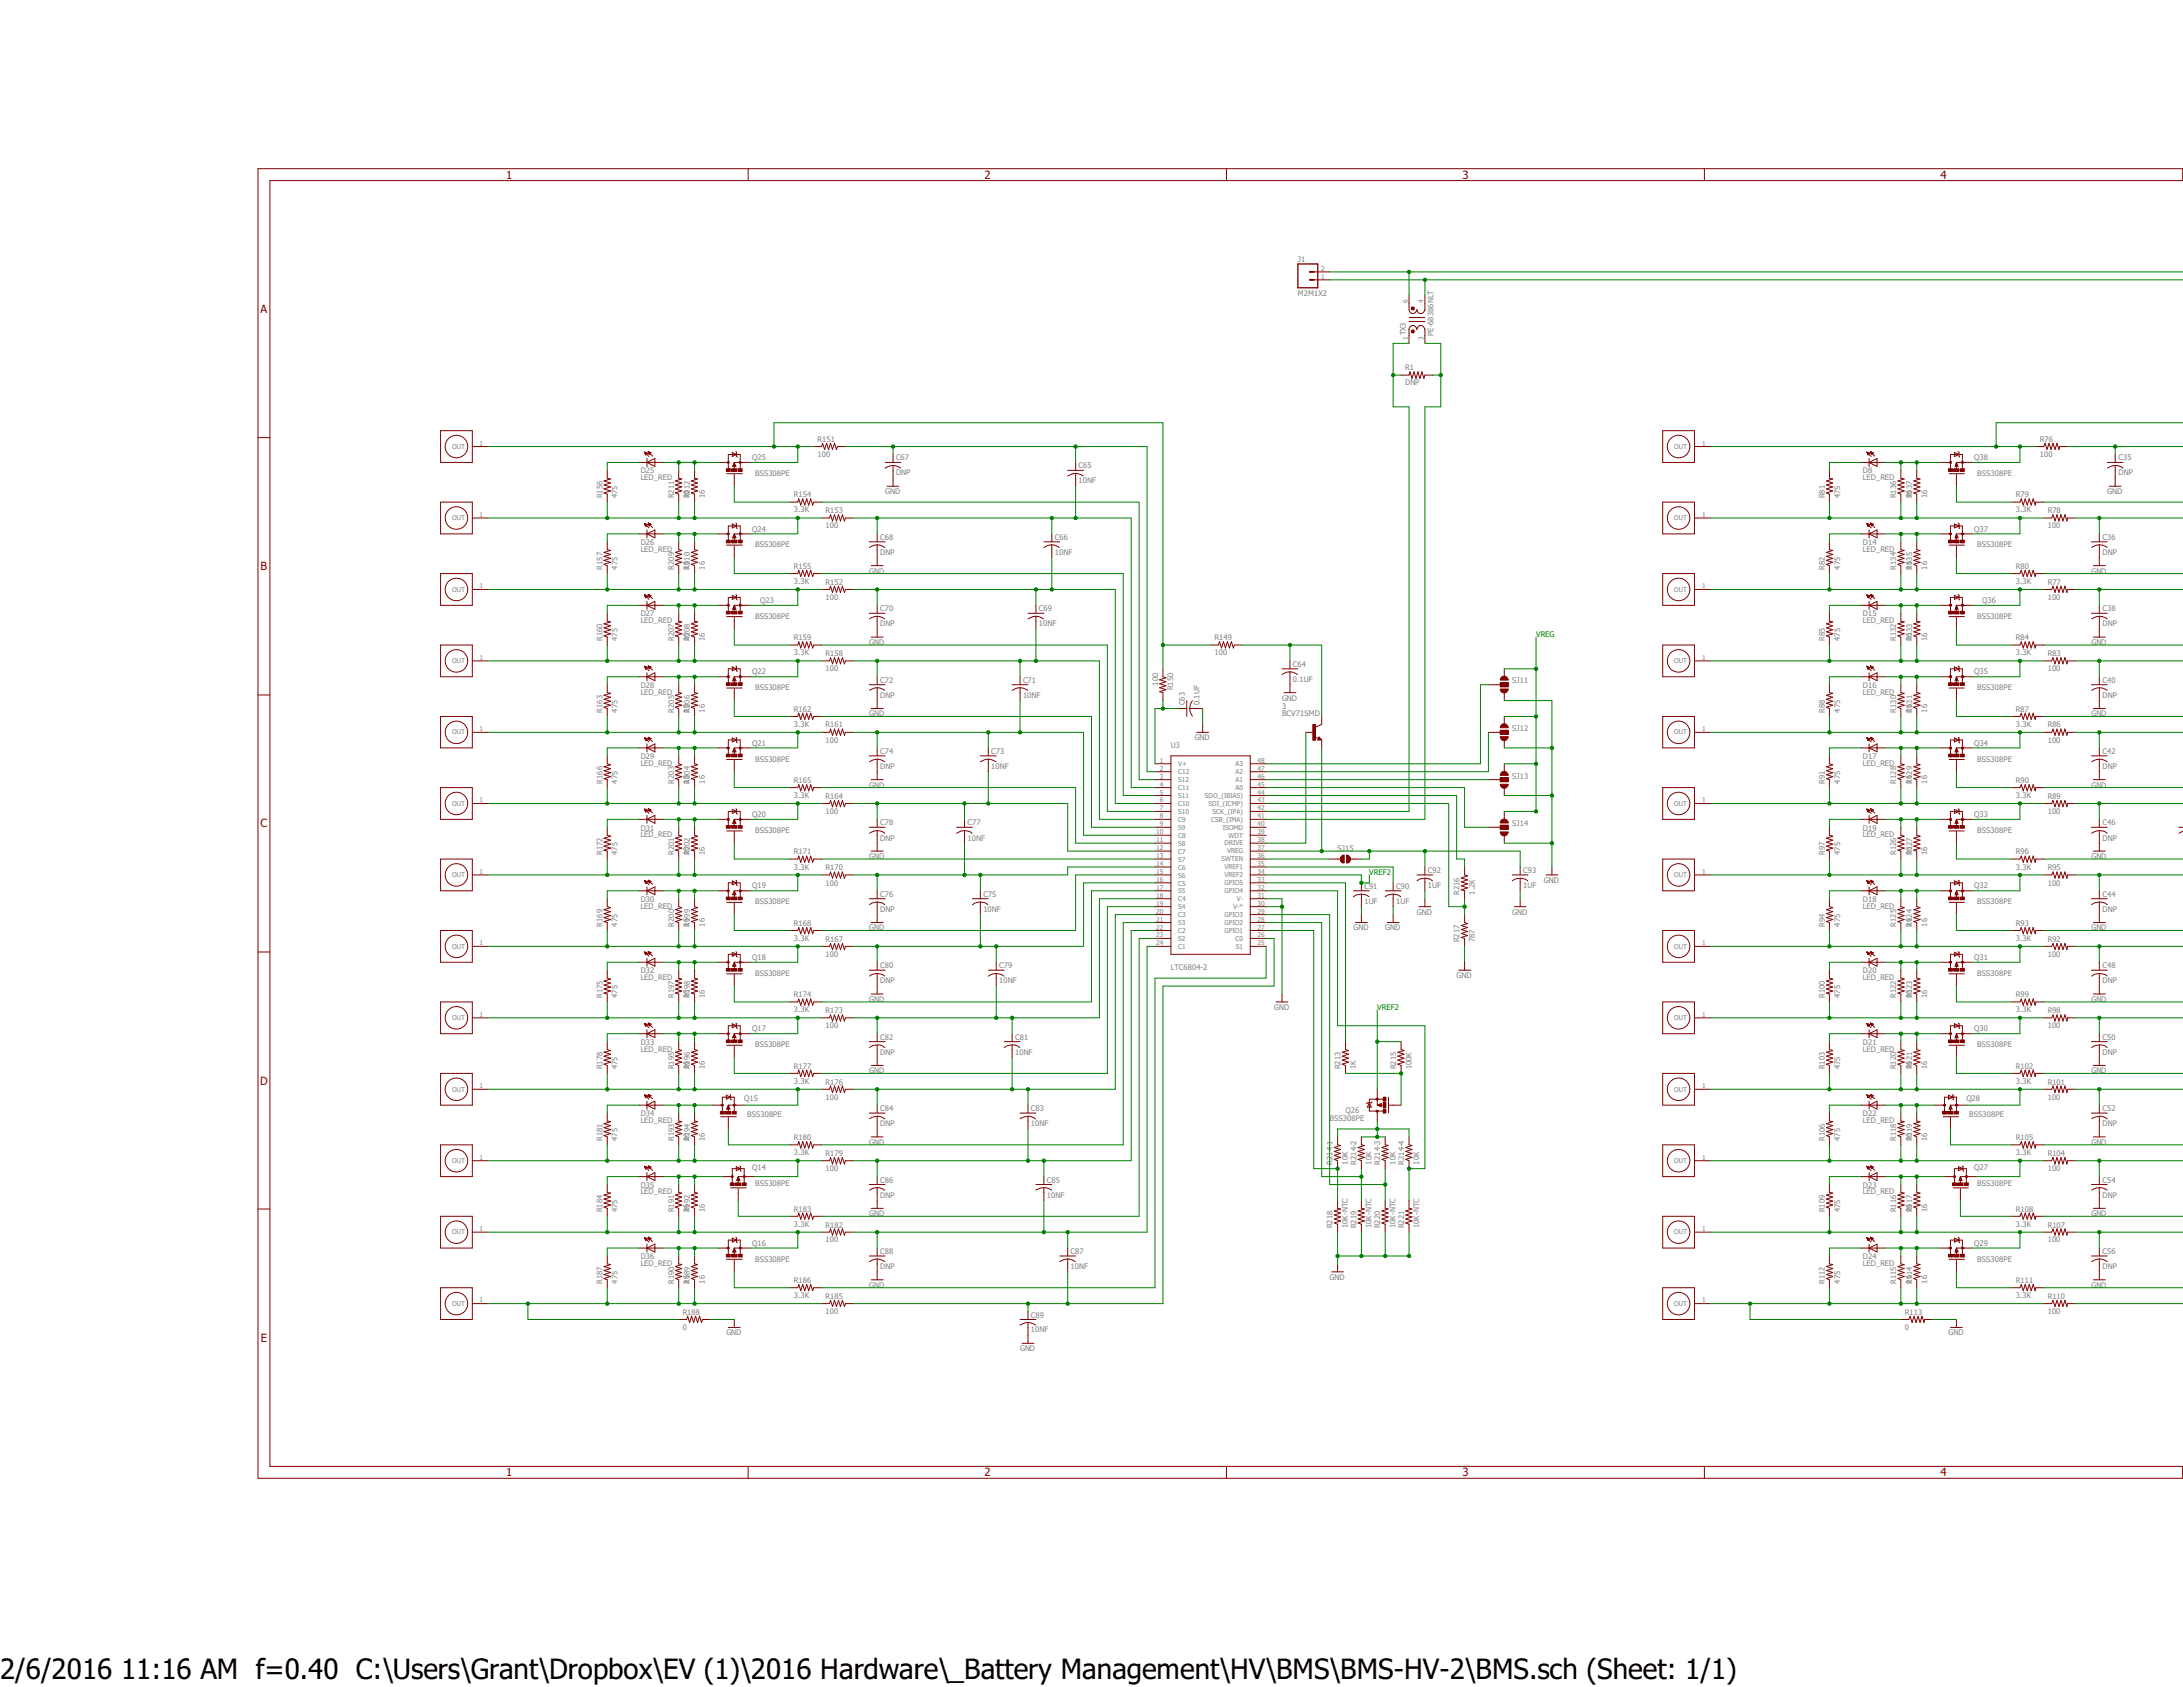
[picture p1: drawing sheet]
<svg xmlns="http://www.w3.org/2000/svg" width="279mm" height="216mm" viewBox="0 0 279 216" stroke-linecap="round" stroke-linejoin="round" font-family="sans-serif">
<defs><g id="words">
<text font-size="3.6" x="0" y="214.9">2/6/2016 11:16 AM f=0.40 C:\Users\Grant\Dropbox\EV (1)\2016 Hardware\_Battery Management\HV\BMS\BMS-HV-2\BMS.sch (Sheet: 1/1)</text>
<g font-size="1.4" fill="#800000">
<text x="64.8" y="22.9">1</text>
<text x="126" y="22.9">2</text>
<text x="187.2" y="22.9">3</text>
<text x="248.4" y="22.9">4</text>
<text x="33.4" y="40.1">A</text>
<text x="33.4" y="73">B</text>
<text x="33.4" y="105.9">C</text>
<text x="33.3" y="138.8">D</text>
<text x="33.4" y="171.7">E</text>
<text x="64.8" y="188.9">1</text>
<text x="126" y="188.9">2</text>
<text x="187.2" y="188.9">3</text>
<text x="248.4" y="188.9">4</text>
</g>
<g font-size="1" fill="#808080">
<text x="166.1" y="33.5">J1</text>
<text x="166.1" y="37.8">M2M1X2</text>
<text x="179.8" y="47.4">R1</text>
<text x="179.9" y="42.9" transform="rotate(-90 179.9 42.9)">TX3</text>
<text x="183.5" y="43" transform="rotate(-90 183.5 43)">PE-68386NLT</text>
<text x="179.8" y="49.3">DNP</text>
<text x="96.3" y="58.9">Q25</text>
<text x="104.6" y="58.5">100</text>
<text x="104.6" y="56.6">R151</text>
<text x="114.7" y="58.9">C67</text>
<text x="138" y="59.9">C65</text>
<text x="252.7" y="58.9">Q38</text>
<text x="261.1" y="58.5">100</text>
<text x="261.1" y="56.6">R76</text>
<text x="271.1" y="58.9">C35</text>
<text x="77.1" y="63.8" transform="rotate(-90 77.1 63.8)">R156</text>
<text x="79" y="63.8" transform="rotate(-90 79 63.8)">475</text>
<text x="82" y="61.5">LED_RED</text>
<text x="82" y="60.6">D25</text>
<text x="86.3" y="63.8" transform="rotate(-90 86.3 63.8)">R211</text>
<text x="88.2" y="63.8" transform="rotate(-90 88.2 63.8)">16</text>
<text x="88.3" y="63.8" transform="rotate(-90 88.3 63.8)">R212</text>
<text x="90.2" y="63.8" transform="rotate(-90 90.2 63.8)">16</text>
<text x="96.6" y="60.9">BSS308PE</text>
<text x="101.6" y="65.6">3.3K</text>
<text x="101.6" y="63.7">R154</text>
<text x="105.7" y="65.7">R153</text>
<text x="113.3" y="63.2">GND</text>
<text x="114.7" y="60.8">DNP</text>
<text x="138" y="61.8">10NF</text>
<text x="233.6" y="63.8" transform="rotate(-90 233.6 63.8)">R81</text>
<text x="235.5" y="63.8" transform="rotate(-90 235.5 63.8)">475</text>
<text x="238.4" y="61.5">LED_RED</text>
<text x="238.4" y="60.6">D8</text>
<text x="242.7" y="63.8" transform="rotate(-90 242.7 63.8)">R136</text>
<text x="244.6" y="63.8" transform="rotate(-90 244.6 63.8)">16</text>
<text x="244.7" y="63.8" transform="rotate(-90 244.7 63.8)">R137</text>
<text x="246.7" y="63.8" transform="rotate(-90 246.7 63.8)">16</text>
<text x="253.1" y="60.9">BSS308PE</text>
<text x="258" y="65.6">3.3K</text>
<text x="258" y="63.7">R79</text>
<text x="262.1" y="65.7">R78</text>
<text x="269.7" y="63.2">GND</text>
<text x="271.1" y="60.8">DNP</text>
<text x="82" y="70.6">LED_RED</text>
<text x="82" y="69.7">D26</text>
<text x="96.3" y="68">Q24</text>
<text x="96.6" y="70.1">BSS308PE</text>
<text x="105.7" y="67.6">100</text>
<text x="112.6" y="71">DNP</text>
<text x="112.6" y="69.1">C68</text>
<text x="135" y="71">10NF</text>
<text x="135" y="69.1">C66</text>
<text x="238.4" y="70.6">LED_RED</text>
<text x="238.4" y="69.7">D14</text>
<text x="252.7" y="68">Q37</text>
<text x="253.1" y="70.1">BSS308PE</text>
<text x="262.1" y="67.6">100</text>
<text x="269.1" y="71">DNP</text>
<text x="269.1" y="69.1">C36</text>
<text x="77.1" y="72.9" transform="rotate(-90 77.1 72.9)">R157</text>
<text x="79" y="72.9" transform="rotate(-90 79 72.9)">475</text>
<text x="86.3" y="72.9" transform="rotate(-90 86.3 72.9)">R209</text>
<text x="88.2" y="72.9" transform="rotate(-90 88.2 72.9)">16</text>
<text x="88.3" y="72.9" transform="rotate(-90 88.3 72.9)">R210</text>
<text x="90.2" y="72.9" transform="rotate(-90 90.2 72.9)">16</text>
<text x="97.3" y="77.2">Q23</text>
<text x="101.6" y="74.7">3.3K</text>
<text x="101.6" y="72.8">R155</text>
<text x="105.7" y="76.8">100</text>
<text x="105.7" y="74.8">R152</text>
<text x="111.3" y="73.4">GND</text>
<text x="233.6" y="72.9" transform="rotate(-90 233.6 72.9)">R82</text>
<text x="235.5" y="72.9" transform="rotate(-90 235.5 72.9)">475</text>
<text x="242.7" y="72.9" transform="rotate(-90 242.7 72.9)">R134</text>
<text x="244.6" y="72.9" transform="rotate(-90 244.6 72.9)">16</text>
<text x="244.7" y="72.9" transform="rotate(-90 244.7 72.9)">R135</text>
<text x="246.7" y="72.9" transform="rotate(-90 246.7 72.9)">16</text>
<text x="253.7" y="77.2">Q36</text>
<text x="258" y="74.7">3.3K</text>
<text x="258" y="72.8">R80</text>
<text x="262.1" y="76.8">100</text>
<text x="262.1" y="74.8">R77</text>
<text x="267.7" y="73.4">GND</text>
<text x="77.1" y="82" transform="rotate(-90 77.1 82)">R160</text>
<text x="79" y="82" transform="rotate(-90 79 82)">475</text>
<text x="82" y="79.8">LED_RED</text>
<text x="82" y="78.9">D27</text>
<text x="86.3" y="82" transform="rotate(-90 86.3 82)">R207</text>
<text x="88.2" y="82" transform="rotate(-90 88.2 82)">16</text>
<text x="88.3" y="82" transform="rotate(-90 88.3 82)">R208</text>
<text x="90.2" y="82" transform="rotate(-90 90.2 82)">16</text>
<text x="96.6" y="79.2">BSS308PE</text>
<text x="101.6" y="83.9">3.3K</text>
<text x="101.6" y="81.9">R159</text>
<text x="105.7" y="83.9">R158</text>
<text x="111.3" y="82.5">GND</text>
<text x="112.6" y="80.1">DNP</text>
<text x="112.6" y="78.2">C70</text>
<text x="133" y="80.1">10NF</text>
<text x="133" y="78.2">C69</text>
<text x="155.4" y="83.9">100</text>
<text x="155.4" y="81.9">R149</text>
<text x="233.6" y="82" transform="rotate(-90 233.6 82)">R85</text>
<text x="235.5" y="82" transform="rotate(-90 235.5 82)">475</text>
<text x="238.4" y="79.8">LED_RED</text>
<text x="238.4" y="78.9">D15</text>
<text x="242.7" y="82" transform="rotate(-90 242.7 82)">R132</text>
<text x="244.6" y="82" transform="rotate(-90 244.6 82)">16</text>
<text x="244.7" y="82" transform="rotate(-90 244.7 82)">R133</text>
<text x="246.7" y="82" transform="rotate(-90 246.7 82)">16</text>
<text x="253.1" y="79.2">BSS308PE</text>
<text x="258" y="83.9">3.3K</text>
<text x="258" y="81.9">R84</text>
<text x="262.1" y="83.9">R83</text>
<text x="267.7" y="82.5">GND</text>
<text x="269.1" y="80.1">DNP</text>
<text x="269.1" y="78.2">C38</text>
<text x="82" y="88.9">LED_RED</text>
<text x="82" y="88">D28</text>
<text x="96.3" y="86.3">Q22</text>
<text x="96.6" y="88.3">BSS308PE</text>
<text x="105.7" y="85.9">100</text>
<text x="112.6" y="89.3">DNP</text>
<text x="112.6" y="87.4">C72</text>
<text x="130.9" y="89.3">10NF</text>
<text x="130.9" y="87.4">C71</text>
<text x="148.3" y="87.8" transform="rotate(-90 148.3 87.8)">100</text>
<text x="150.2" y="88.3" transform="rotate(-90 150.2 88.3)">R150</text>
<text x="164.1" y="89.7">GND</text>
<text x="165.5" y="87.2">0.1UF</text>
<text x="165.5" y="85.3">C64</text>
<text x="193.5" y="87.5">SJ11</text>
<text x="238.4" y="88.9">LED_RED</text>
<text x="238.4" y="88">D16</text>
<text x="252.7" y="86.3">Q35</text>
<text x="253.1" y="88.3">BSS308PE</text>
<text x="262.1" y="85.9">100</text>
<text x="269.1" y="89.3">DNP</text>
<text x="269.1" y="87.4">C40</text>
<text x="77.1" y="91.2" transform="rotate(-90 77.1 91.2)">R163</text>
<text x="79" y="91.2" transform="rotate(-90 79 91.2)">475</text>
<text x="86.3" y="91.2" transform="rotate(-90 86.3 91.2)">R205</text>
<text x="88.2" y="91.2" transform="rotate(-90 88.2 91.2)">16</text>
<text x="88.3" y="91.2" transform="rotate(-90 88.3 91.2)">R206</text>
<text x="90.2" y="91.2" transform="rotate(-90 90.2 91.2)">16</text>
<text x="96.3" y="95.5">Q21</text>
<text x="101.6" y="93">3.3K</text>
<text x="101.6" y="91.1">R162</text>
<text x="105.7" y="95">100</text>
<text x="105.7" y="93.1">R161</text>
<text x="111.3" y="91.7">GND</text>
<text x="149.9" y="95.8">U3</text>
<text x="151.6" y="90.3" transform="rotate(-90 151.6 90.3)">C63</text>
<text x="152.9" y="94.7">GND</text>
<text x="153.5" y="90.3" transform="rotate(-90 153.5 90.3)">0.1UF</text>
<text x="164.1" y="91.7">BCV71SMD</text>
<text x="164.1" y="90.7">3</text>
<text x="193.5" y="93.6">SJ12</text>
<text x="233.6" y="91.2" transform="rotate(-90 233.6 91.2)">R88</text>
<text x="235.5" y="91.2" transform="rotate(-90 235.5 91.2)">475</text>
<text x="242.7" y="91.2" transform="rotate(-90 242.7 91.2)">R130</text>
<text x="244.6" y="91.2" transform="rotate(-90 244.6 91.2)">16</text>
<text x="244.7" y="91.2" transform="rotate(-90 244.7 91.2)">R131</text>
<text x="246.7" y="91.2" transform="rotate(-90 246.7 91.2)">16</text>
<text x="252.7" y="95.5">Q34</text>
<text x="258" y="93">3.3K</text>
<text x="258" y="91.1">R87</text>
<text x="262.1" y="95">100</text>
<text x="262.1" y="93.1">R86</text>
<text x="267.7" y="91.7">GND</text>
<text x="77.1" y="100.3" transform="rotate(-90 77.1 100.3)">R166</text>
<text x="79" y="100.3" transform="rotate(-90 79 100.3)">475</text>
<text x="82" y="98">LED_RED</text>
<text x="82" y="97.2">D29</text>
<text x="86.3" y="100.3" transform="rotate(-90 86.3 100.3)">R203</text>
<text x="88.2" y="100.3" transform="rotate(-90 88.2 100.3)">16</text>
<text x="88.3" y="100.3" transform="rotate(-90 88.3 100.3)">R204</text>
<text x="90.2" y="100.3" transform="rotate(-90 90.2 100.3)">16</text>
<text x="96.6" y="97.5">BSS308PE</text>
<text x="101.6" y="100.2">R165</text>
<text x="111.3" y="100.8">GND</text>
<text x="112.6" y="98.4">DNP</text>
<text x="112.6" y="96.5">C74</text>
<text x="126.9" y="98.4">10NF</text>
<text x="126.9" y="96.5">C73</text>
<text x="193.5" y="99.7">SJ13</text>
<text x="233.6" y="100.3" transform="rotate(-90 233.6 100.3)">R91</text>
<text x="235.5" y="100.3" transform="rotate(-90 235.5 100.3)">475</text>
<text x="238.4" y="98">LED_RED</text>
<text x="238.4" y="97.2">D17</text>
<text x="242.7" y="100.3" transform="rotate(-90 242.7 100.3)">R128</text>
<text x="244.6" y="100.3" transform="rotate(-90 244.6 100.3)">16</text>
<text x="244.7" y="100.3" transform="rotate(-90 244.7 100.3)">R129</text>
<text x="246.7" y="100.3" transform="rotate(-90 246.7 100.3)">16</text>
<text x="253.1" y="97.5">BSS308PE</text>
<text x="258" y="100.2">R90</text>
<text x="267.7" y="100.8">GND</text>
<text x="269.1" y="98.4">DNP</text>
<text x="269.1" y="96.5">C42</text>
<text x="82" y="107.1">LED_RED</text>
<text x="82" y="106.3">D31</text>
<text x="96.3" y="104.6">Q20</text>
<text x="96.6" y="106.6">BSS308PE</text>
<text x="101.6" y="102.2">3.3K</text>
<text x="105.7" y="104.2">100</text>
<text x="105.7" y="102.2">R164</text>
<text x="112.6" y="107.6">DNP</text>
<text x="112.6" y="105.6">C78</text>
<text x="123.8" y="107.6">10NF</text>
<text x="123.8" y="105.6">C77</text>
<text x="193.5" y="105.7">SJ14</text>
<text x="238.4" y="107.1">LED_RED</text>
<text x="238.4" y="106.3">D19</text>
<text x="252.7" y="104.6">Q33</text>
<text x="253.1" y="106.6">BSS308PE</text>
<text x="258" y="102.2">3.3K</text>
<text x="262.1" y="104.2">100</text>
<text x="262.1" y="102.2">R89</text>
<text x="269.1" y="107.6">DNP</text>
<text x="269.1" y="105.6">C46</text>
<text x="77.1" y="109.4" transform="rotate(-90 77.1 109.4)">R172</text>
<text x="79" y="109.4" transform="rotate(-90 79 109.4)">475</text>
<text x="86.3" y="109.4" transform="rotate(-90 86.3 109.4)">R201</text>
<text x="88.2" y="109.4" transform="rotate(-90 88.2 109.4)">16</text>
<text x="88.3" y="109.4" transform="rotate(-90 88.3 109.4)">R202</text>
<text x="90.2" y="109.4" transform="rotate(-90 90.2 109.4)">16</text>
<text x="96.3" y="113.7">Q19</text>
<text x="101.6" y="111.3">3.3K</text>
<text x="101.6" y="109.3">R171</text>
<text x="105.7" y="113.3">100</text>
<text x="105.7" y="111.4">R170</text>
<text x="111.3" y="109.9">GND</text>
<text x="171.2" y="108.9">SJ15</text>
<text x="174.6" y="113.7">C91</text>
<text x="178.7" y="113.7">C90</text>
<text x="182.8" y="113.7">1UF</text>
<text x="182.8" y="111.7">C92</text>
<text x="194.9" y="113.7">1UF</text>
<text x="194.9" y="111.7">C93</text>
<text x="197.6" y="113">GND</text>
<text x="233.6" y="109.4" transform="rotate(-90 233.6 109.4)">R97</text>
<text x="235.5" y="109.4" transform="rotate(-90 235.5 109.4)">475</text>
<text x="242.7" y="109.4" transform="rotate(-90 242.7 109.4)">R126</text>
<text x="244.6" y="109.4" transform="rotate(-90 244.6 109.4)">16</text>
<text x="244.7" y="109.4" transform="rotate(-90 244.7 109.4)">R127</text>
<text x="246.7" y="109.4" transform="rotate(-90 246.7 109.4)">16</text>
<text x="252.7" y="113.7">Q32</text>
<text x="258" y="111.3">3.3K</text>
<text x="258" y="109.3">R96</text>
<text x="262.1" y="113.3">100</text>
<text x="262.1" y="111.4">R95</text>
<text x="267.7" y="109.9">GND</text>
<text x="77.1" y="118.6" transform="rotate(-90 77.1 118.6)">R169</text>
<text x="79" y="118.6" transform="rotate(-90 79 118.6)">475</text>
<text x="82" y="116.3">LED_RED</text>
<text x="82" y="115.4">D30</text>
<text x="86.3" y="118.6" transform="rotate(-90 86.3 118.6)">R200</text>
<text x="88.2" y="118.6" transform="rotate(-90 88.2 118.6)">16</text>
<text x="88.3" y="118.6" transform="rotate(-90 88.3 118.6)">R199</text>
<text x="90.2" y="118.6" transform="rotate(-90 90.2 118.6)">16</text>
<text x="96.6" y="115.7">BSS308PE</text>
<text x="101.6" y="118.5">R168</text>
<text x="111.3" y="119.1">GND</text>
<text x="112.6" y="116.7">DNP</text>
<text x="112.6" y="114.8">C76</text>
<text x="125.9" y="116.7">10NF</text>
<text x="125.9" y="114.8">C75</text>
<text x="173.2" y="119.1">GND</text>
<text x="174.6" y="115.7">1UF</text>
<text x="177.3" y="119.1">GND</text>
<text x="178.7" y="115.7">1UF</text>
<text x="181.4" y="117.1">GND</text>
<text x="186.8" y="114.5" transform="rotate(-90 186.8 114.5)">R216</text>
<text x="188.8" y="114.5" transform="rotate(-90 188.8 114.5)">1.2K</text>
<text x="193.5" y="117.1">GND</text>
<text x="233.6" y="118.6" transform="rotate(-90 233.6 118.6)">R94</text>
<text x="235.5" y="118.6" transform="rotate(-90 235.5 118.6)">475</text>
<text x="238.4" y="116.3">LED_RED</text>
<text x="238.4" y="115.4">D18</text>
<text x="242.7" y="118.6" transform="rotate(-90 242.7 118.6)">R125</text>
<text x="244.6" y="118.6" transform="rotate(-90 244.6 118.6)">16</text>
<text x="244.7" y="118.6" transform="rotate(-90 244.7 118.6)">R124</text>
<text x="246.7" y="118.6" transform="rotate(-90 246.7 118.6)">16</text>
<text x="253.1" y="115.7">BSS308PE</text>
<text x="258" y="118.5">R93</text>
<text x="267.7" y="119.1">GND</text>
<text x="269.1" y="116.7">DNP</text>
<text x="269.1" y="114.8">C44</text>
<text x="82" y="125.4">LED_RED</text>
<text x="82" y="124.6">D32</text>
<text x="96.3" y="122.9">Q18</text>
<text x="96.6" y="124.9">BSS308PE</text>
<text x="101.6" y="120.4">3.3K</text>
<text x="105.7" y="122.4">100</text>
<text x="105.7" y="120.5">R167</text>
<text x="112.6" y="125.9">DNP</text>
<text x="112.6" y="123.9">C80</text>
<text x="127.9" y="125.9">10NF</text>
<text x="127.9" y="123.9">C79</text>
<text x="149.9" y="124.2">LTC6804-2</text>
<text x="186.4" y="125.2">GND</text>
<text x="186.8" y="120.6" transform="rotate(-90 186.8 120.6)">R217</text>
<text x="188.8" y="120.6" transform="rotate(-90 188.8 120.6)">787</text>
<text x="238.4" y="125.4">LED_RED</text>
<text x="238.4" y="124.6">D20</text>
<text x="252.7" y="122.9">Q31</text>
<text x="253.1" y="124.9">BSS308PE</text>
<text x="258" y="120.4">3.3K</text>
<text x="262.1" y="122.4">100</text>
<text x="262.1" y="120.5">R92</text>
<text x="269.1" y="125.9">DNP</text>
<text x="269.1" y="123.9">C48</text>
<text x="77.1" y="127.7" transform="rotate(-90 77.1 127.7)">R175</text>
<text x="79" y="127.7" transform="rotate(-90 79 127.7)">475</text>
<text x="86.3" y="127.7" transform="rotate(-90 86.3 127.7)">R197</text>
<text x="88.2" y="127.7" transform="rotate(-90 88.2 127.7)">16</text>
<text x="88.3" y="127.7" transform="rotate(-90 88.3 127.7)">R198</text>
<text x="90.2" y="127.7" transform="rotate(-90 90.2 127.7)">16</text>
<text x="96.3" y="132">Q17</text>
<text x="101.6" y="129.5">3.3K</text>
<text x="101.6" y="127.6">R174</text>
<text x="105.7" y="131.6">100</text>
<text x="105.7" y="129.7">R173</text>
<text x="111.3" y="128.2">GND</text>
<text x="163.1" y="129.2">GND</text>
<text x="233.6" y="127.7" transform="rotate(-90 233.6 127.7)">R100</text>
<text x="235.5" y="127.7" transform="rotate(-90 235.5 127.7)">475</text>
<text x="242.7" y="127.7" transform="rotate(-90 242.7 127.7)">R122</text>
<text x="244.6" y="127.7" transform="rotate(-90 244.6 127.7)">16</text>
<text x="244.7" y="127.7" transform="rotate(-90 244.7 127.7)">R123</text>
<text x="246.7" y="127.7" transform="rotate(-90 246.7 127.7)">16</text>
<text x="252.7" y="132">Q30</text>
<text x="258" y="129.5">3.3K</text>
<text x="258" y="127.6">R99</text>
<text x="262.1" y="131.6">100</text>
<text x="262.1" y="129.7">R98</text>
<text x="267.7" y="128.2">GND</text>
<text x="77.1" y="136.9" transform="rotate(-90 77.1 136.9)">R178</text>
<text x="79" y="136.9" transform="rotate(-90 79 136.9)">475</text>
<text x="82" y="134.6">LED_RED</text>
<text x="82" y="133.7">D33</text>
<text x="86.3" y="136.9" transform="rotate(-90 86.3 136.9)">R195</text>
<text x="88.2" y="136.9" transform="rotate(-90 88.2 136.9)">16</text>
<text x="88.3" y="136.9" transform="rotate(-90 88.3 136.9)">R196</text>
<text x="90.2" y="136.9" transform="rotate(-90 90.2 136.9)">16</text>
<text x="96.6" y="134">BSS308PE</text>
<text x="101.6" y="136.8">R177</text>
<text x="111.3" y="137.4">GND</text>
<text x="112.6" y="135">DNP</text>
<text x="112.6" y="133.1">C82</text>
<text x="129.9" y="135">10NF</text>
<text x="129.9" y="133.1">C81</text>
<text x="171.6" y="136.9" transform="rotate(-90 171.6 136.9)">R213</text>
<text x="173.5" y="136.9" transform="rotate(-90 173.5 136.9)">1K</text>
<text x="178.7" y="136.9" transform="rotate(-90 178.7 136.9)">R215</text>
<text x="180.6" y="136.9" transform="rotate(-90 180.6 136.9)">100K</text>
<text x="233.6" y="136.9" transform="rotate(-90 233.6 136.9)">R103</text>
<text x="235.5" y="136.9" transform="rotate(-90 235.5 136.9)">475</text>
<text x="238.4" y="134.6">LED_RED</text>
<text x="238.4" y="133.7">D21</text>
<text x="242.7" y="136.9" transform="rotate(-90 242.7 136.9)">R120</text>
<text x="244.6" y="136.9" transform="rotate(-90 244.6 136.9)">16</text>
<text x="244.7" y="136.9" transform="rotate(-90 244.7 136.9)">R121</text>
<text x="246.7" y="136.9" transform="rotate(-90 246.7 136.9)">16</text>
<text x="253.1" y="134">BSS308PE</text>
<text x="258" y="136.8">R102</text>
<text x="267.7" y="137.4">GND</text>
<text x="269.1" y="135">DNP</text>
<text x="269.1" y="133.1">C50</text>
<text x="82" y="143.7">LED_RED</text>
<text x="82" y="142.9">D34</text>
<text x="95.2" y="140.9">Q15</text>
<text x="95.6" y="142.9">BSS308PE</text>
<text x="101.6" y="138.7">3.3K</text>
<text x="105.7" y="140.7">100</text>
<text x="105.7" y="138.8">R176</text>
<text x="112.6" y="142.2">C84</text>
<text x="132" y="142.2">C83</text>
<text x="170.2" y="143.5">BSS308PE</text>
<text x="172.2" y="142.5">Q26</text>
<text x="238.4" y="143.7">LED_RED</text>
<text x="238.4" y="142.9">D22</text>
<text x="251.7" y="140.9">Q28</text>
<text x="252.1" y="142.9">BSS308PE</text>
<text x="258" y="138.7">3.3K</text>
<text x="262.1" y="140.7">100</text>
<text x="262.1" y="138.8">R101</text>
<text x="269.1" y="142.2">C52</text>
<text x="77.1" y="146" transform="rotate(-90 77.1 146)">R181</text>
<text x="79" y="146" transform="rotate(-90 79 146)">475</text>
<text x="86.3" y="146" transform="rotate(-90 86.3 146)">R193</text>
<text x="88.2" y="146" transform="rotate(-90 88.2 146)">16</text>
<text x="88.3" y="146" transform="rotate(-90 88.3 146)">R194</text>
<text x="90.2" y="146" transform="rotate(-90 90.2 146)">16</text>
<text x="96.3" y="149.8">Q14</text>
<text x="101.6" y="147.8">3.3K</text>
<text x="101.6" y="145.9">R180</text>
<text x="105.7" y="149.9">100</text>
<text x="105.7" y="148">R179</text>
<text x="111.3" y="146.5">GND</text>
<text x="112.6" y="144.1">DNP</text>
<text x="132" y="144.1">10NF</text>
<text x="170.6" y="149.1" transform="rotate(-90 170.6 149.1)">R214-1</text>
<text x="172.5" y="149.1" transform="rotate(-90 172.5 149.1)">10K</text>
<text x="173.6" y="149.1" transform="rotate(-90 173.6 149.1)">R214-2</text>
<text x="175.6" y="149.1" transform="rotate(-90 175.6 149.1)">10K</text>
<text x="176.7" y="149.1" transform="rotate(-90 176.7 149.1)">R214-3</text>
<text x="178.6" y="149.1" transform="rotate(-90 178.6 149.1)">10K</text>
<text x="179.7" y="149.1" transform="rotate(-90 179.7 149.1)">R214-4</text>
<text x="181.7" y="149.1" transform="rotate(-90 181.7 149.1)">10K</text>
<text x="233.6" y="146" transform="rotate(-90 233.6 146)">R106</text>
<text x="235.5" y="146" transform="rotate(-90 235.5 146)">475</text>
<text x="242.7" y="146" transform="rotate(-90 242.7 146)">R118</text>
<text x="244.6" y="146" transform="rotate(-90 244.6 146)">16</text>
<text x="244.7" y="146" transform="rotate(-90 244.7 146)">R119</text>
<text x="246.7" y="146" transform="rotate(-90 246.7 146)">16</text>
<text x="252.7" y="149.8">Q27</text>
<text x="258" y="147.8">3.3K</text>
<text x="258" y="145.9">R105</text>
<text x="262.1" y="149.9">100</text>
<text x="262.1" y="148">R104</text>
<text x="267.7" y="146.5">GND</text>
<text x="269.1" y="144.1">DNP</text>
<text x="77.1" y="155.2" transform="rotate(-90 77.1 155.2)">R184</text>
<text x="79" y="155.2" transform="rotate(-90 79 155.2)">475</text>
<text x="82" y="152.9">LED_RED</text>
<text x="82" y="152">D35</text>
<text x="86.3" y="155.2" transform="rotate(-90 86.3 155.2)">R191</text>
<text x="88.2" y="155.2" transform="rotate(-90 88.2 155.2)">16</text>
<text x="88.3" y="155.2" transform="rotate(-90 88.3 155.2)">R192</text>
<text x="90.2" y="155.2" transform="rotate(-90 90.2 155.2)">16</text>
<text x="96.6" y="151.8">BSS308PE</text>
<text x="101.6" y="155.1">R183</text>
<text x="111.3" y="155.7">GND</text>
<text x="112.6" y="153.3">DNP</text>
<text x="112.6" y="151.3">C86</text>
<text x="134" y="153.3">10NF</text>
<text x="134" y="151.3">C85</text>
<text x="233.6" y="155.2" transform="rotate(-90 233.6 155.2)">R109</text>
<text x="235.5" y="155.2" transform="rotate(-90 235.5 155.2)">475</text>
<text x="238.4" y="152.9">LED_RED</text>
<text x="238.4" y="152">D23</text>
<text x="242.7" y="155.2" transform="rotate(-90 242.7 155.2)">R116</text>
<text x="244.6" y="155.2" transform="rotate(-90 244.6 155.2)">16</text>
<text x="244.7" y="155.2" transform="rotate(-90 244.7 155.2)">R117</text>
<text x="246.7" y="155.2" transform="rotate(-90 246.7 155.2)">16</text>
<text x="253.1" y="151.8">BSS308PE</text>
<text x="258" y="155.1">R108</text>
<text x="267.7" y="155.7">GND</text>
<text x="269.1" y="153.3">DNP</text>
<text x="269.1" y="151.3">C54</text>
<text x="82" y="161.1">D36</text>
<text x="96.3" y="159.4">Q16</text>
<text x="96.6" y="161.5">BSS308PE</text>
<text x="101.6" y="157">3.3K</text>
<text x="105.7" y="159">100</text>
<text x="105.7" y="157.1">R182</text>
<text x="112.6" y="160.5">C88</text>
<text x="137" y="160.5">C87</text>
<text x="170.6" y="157.2" transform="rotate(-90 170.6 157.2)">R218</text>
<text x="172.5" y="157.2" transform="rotate(-90 172.5 157.2)">10K-NTC</text>
<text x="173.6" y="157.2" transform="rotate(-90 173.6 157.2)">R219</text>
<text x="175.6" y="157.2" transform="rotate(-90 175.6 157.2)">10K-NTC</text>
<text x="176.7" y="157.2" transform="rotate(-90 176.7 157.2)">R220</text>
<text x="178.6" y="157.2" transform="rotate(-90 178.6 157.2)">10K-NTC</text>
<text x="179.7" y="157.2" transform="rotate(-90 179.7 157.2)">R221</text>
<text x="181.7" y="157.2" transform="rotate(-90 181.7 157.2)">10K-NTC</text>
<text x="238.4" y="161.1">D24</text>
<text x="252.7" y="159.4">Q29</text>
<text x="253.1" y="161.5">BSS308PE</text>
<text x="258" y="157">3.3K</text>
<text x="262.1" y="159">100</text>
<text x="262.1" y="157.1">R107</text>
<text x="269.1" y="160.5">C56</text>
<text x="77.1" y="164.3" transform="rotate(-90 77.1 164.3)">R187</text>
<text x="79" y="164.3" transform="rotate(-90 79 164.3)">475</text>
<text x="82" y="162">LED_RED</text>
<text x="86.3" y="164.3" transform="rotate(-90 86.3 164.3)">R190</text>
<text x="88.2" y="164.3" transform="rotate(-90 88.2 164.3)">16</text>
<text x="88.3" y="164.3" transform="rotate(-90 88.3 164.3)">R189</text>
<text x="90.2" y="164.3" transform="rotate(-90 90.2 164.3)">16</text>
<text x="101.6" y="166.1">3.3K</text>
<text x="101.6" y="164.2">R186</text>
<text x="105.7" y="166.2">R185</text>
<text x="111.3" y="164.8">GND</text>
<text x="112.6" y="162.4">DNP</text>
<text x="137" y="162.4">10NF</text>
<text x="170.2" y="163.8">GND</text>
<text x="233.6" y="164.3" transform="rotate(-90 233.6 164.3)">R112</text>
<text x="235.5" y="164.3" transform="rotate(-90 235.5 164.3)">475</text>
<text x="238.4" y="162">LED_RED</text>
<text x="242.7" y="164.3" transform="rotate(-90 242.7 164.3)">R115</text>
<text x="244.6" y="164.3" transform="rotate(-90 244.6 164.3)">16</text>
<text x="244.7" y="164.3" transform="rotate(-90 244.7 164.3)">R114</text>
<text x="246.7" y="164.3" transform="rotate(-90 246.7 164.3)">16</text>
<text x="258" y="166.1">3.3K</text>
<text x="258" y="164.2">R111</text>
<text x="262.1" y="166.2">R110</text>
<text x="267.7" y="164.8">GND</text>
<text x="269.1" y="162.4">DNP</text>
<text x="87.4" y="168.3">R188</text>
<text x="87.4" y="170.2">0</text>
<text x="93" y="170.9">GND</text>
<text x="105.7" y="168.1">100</text>
<text x="130.6" y="172.9">GND</text>
<text x="132" y="170.5">10NF</text>
<text x="132" y="168.6">C89</text>
<text x="243.8" y="170.2">0</text>
<text x="243.8" y="168.3">R113</text>
<text x="249.4" y="170.9">GND</text>
<text x="262.1" y="168.1">100</text>
</g>
<g font-size="1" fill="#008000">
<text x="196.6" y="81.5">VREG</text>
<text x="175.3" y="112">VREF2</text>
<text x="176.3" y="129.2">VREF2</text>
</g>
<g font-size=".8" fill="#808080">
<text x="169.1" y="35.7">1</text>
<text x="169.1" y="34.7">2</text>
<text x="180.2" y="38.7" transform="rotate(-90 180.2 38.7)">6</text>
<text x="182.2" y="38.7" transform="rotate(-90 182.2 38.7)">4</text>
<text x="180.2" y="43.5" transform="rotate(-90 180.2 43.5)">1</text>
<text x="182.2" y="43.5" transform="rotate(-90 182.2 43.5)">3</text>
<text x="57.9" y="57.4">OUT</text>
<text x="61.4" y="57">1</text>
<text x="214.3" y="57.4">OUT</text>
<text x="217.8" y="57">1</text>
<text x="57.9" y="66.6">OUT</text>
<text x="61.4" y="66.1">1</text>
<text x="214.3" y="66.6">OUT</text>
<text x="217.8" y="66.1">1</text>
<text x="57.9" y="75.7">OUT</text>
<text x="61.4" y="75.3">1</text>
<text x="214.3" y="75.7">OUT</text>
<text x="217.8" y="75.3">1</text>
<text x="57.9" y="84.8">OUT</text>
<text x="61.4" y="84.4">1</text>
<text x="214.3" y="84.8">OUT</text>
<text x="217.8" y="84.4">1</text>
<text x="57.9" y="94">OUT</text>
<text x="61.4" y="93.6">1</text>
<text x="214.3" y="94">OUT</text>
<text x="217.8" y="93.6">1</text>
<text x="148.5" y="97.6">1</text>
<text x="148.5" y="98.6">2</text>
<text x="148.5" y="99.7">3</text>
<text x="148.5" y="100.7">4</text>
<text x="148.5" y="101.7">5</text>
<text x="150.8" y="98.1">V+</text>
<text x="150.8" y="99.1">C12</text>
<text x="150.8" y="100.1">S12</text>
<text x="150.8" y="101.1">C11</text>
<text x="158.1" y="101.1">A0</text>
<text x="158.1" y="100.1">A1</text>
<text x="158.1" y="99.1">A2</text>
<text x="158.1" y="98">A3</text>
<text x="161" y="101.7">44</text>
<text x="161" y="100.7">45</text>
<text x="161" y="99.7">46</text>
<text x="161" y="98.6">47</text>
<text x="161" y="97.6">48</text>
<text x="57.9" y="103.1">OUT</text>
<text x="61.4" y="102.7">1</text>
<text x="148" y="106.8">10</text>
<text x="148" y="107.8">11</text>
<text x="148.5" y="102.7">6</text>
<text x="148.5" y="103.7">7</text>
<text x="148.5" y="104.7">8</text>
<text x="148.5" y="105.7">9</text>
<text x="150.8" y="102.2">S11</text>
<text x="150.8" y="103.2">C10</text>
<text x="150.8" y="104.2">S10</text>
<text x="150.8" y="105.2">C9</text>
<text x="150.8" y="106.2">S9</text>
<text x="150.8" y="107.2">C8</text>
<text x="154.2" y="102.1">SDO_(IBIAS)</text>
<text x="154.7" y="103.1">SDI_(ICMP)</text>
<text x="155" y="105.2">CSB_(IMA)</text>
<text x="155.2" y="104.1">SCK_(IPA)</text>
<text x="156.5" y="106.2">ISOMD</text>
<text x="157.2" y="107.2">WDT</text>
<text x="161" y="107.8">38</text>
<text x="161" y="106.8">39</text>
<text x="161" y="105.7">40</text>
<text x="161" y="104.7">41</text>
<text x="161" y="103.7">42</text>
<text x="161" y="102.7">43</text>
<text x="214.3" y="103.1">OUT</text>
<text x="217.8" y="102.7">1</text>
<text x="57.9" y="112.3">OUT</text>
<text x="61.4" y="111.8">1</text>
<text x="148" y="108.8">12</text>
<text x="148" y="109.8">13</text>
<text x="148" y="110.8">14</text>
<text x="148" y="111.8">15</text>
<text x="148" y="112.9">16</text>
<text x="148" y="113.9">17</text>
<text x="150.8" y="108.2">S8</text>
<text x="150.8" y="109.3">C7</text>
<text x="150.8" y="110.3">S7</text>
<text x="150.8" y="111.3">C6</text>
<text x="150.8" y="112.3">S6</text>
<text x="150.8" y="113.3">C5</text>
<text x="156.3" y="110.2">SWTEN</text>
<text x="156.7" y="112.3">VREF2</text>
<text x="156.7" y="111.3">VREF1</text>
<text x="156.7" y="113.3">GPIO5</text>
<text x="156.7" y="108.2">DRIVE</text>
<text x="157.1" y="109.2">VREG</text>
<text x="161" y="113.9">32</text>
<text x="161" y="112.9">33</text>
<text x="161" y="111.8">34</text>
<text x="161" y="110.8">35</text>
<text x="161" y="109.8">36</text>
<text x="161" y="108.8">37</text>
<text x="214.3" y="112.3">OUT</text>
<text x="217.8" y="111.8">1</text>
<text x="148" y="114.9">18</text>
<text x="148" y="115.9">19</text>
<text x="148" y="116.9">20</text>
<text x="148" y="117.9">21</text>
<text x="148" y="119">22</text>
<text x="148" y="120">23</text>
<text x="150.8" y="114.3">S5</text>
<text x="150.8" y="115.4">C4</text>
<text x="150.8" y="116.4">S4</text>
<text x="150.8" y="117.4">C3</text>
<text x="150.8" y="118.4">S3</text>
<text x="150.8" y="119.4">C2</text>
<text x="156.7" y="119.4">GPIO1</text>
<text x="156.7" y="118.4">GPIO2</text>
<text x="156.7" y="117.3">GPIO3</text>
<text x="156.7" y="114.3">GPIO4</text>
<text x="157.8" y="116.3">V-*</text>
<text x="158.3" y="115.3">V-</text>
<text x="161" y="120">26</text>
<text x="161" y="119">27</text>
<text x="161" y="117.9">28</text>
<text x="161" y="116.9">29</text>
<text x="161" y="115.9">30</text>
<text x="161" y="114.9">31</text>
<text x="57.9" y="121.4">OUT</text>
<text x="61.4" y="121">1</text>
<text x="148" y="121">24</text>
<text x="150.8" y="120.4">S2</text>
<text x="150.8" y="121.4">C1</text>
<text x="158.1" y="120.4">C0</text>
<text x="158.2" y="121.4">S1</text>
<text x="161" y="121">25</text>
<text x="214.3" y="121.4">OUT</text>
<text x="217.8" y="121">1</text>
<text x="57.9" y="130.6">OUT</text>
<text x="61.4" y="130.1">1</text>
<text x="214.3" y="130.6">OUT</text>
<text x="217.8" y="130.1">1</text>
<text x="57.9" y="139.7">OUT</text>
<text x="61.4" y="139.3">1</text>
<text x="214.3" y="139.7">OUT</text>
<text x="217.8" y="139.3">1</text>
<text x="57.9" y="148.8">OUT</text>
<text x="61.4" y="148.4">1</text>
<text x="214.3" y="148.8">OUT</text>
<text x="217.8" y="148.4">1</text>
<text x="57.9" y="158">OUT</text>
<text x="61.4" y="157.6">1</text>
<text x="214.3" y="158">OUT</text>
<text x="217.8" y="157.6">1</text>
<text x="57.9" y="167.1">OUT</text>
<text x="61.4" y="166.7">1</text>
<text x="214.3" y="167.1">OUT</text>
<text x="217.8" y="166.7">1</text>
</g>
</g></defs>
<path d="M32.9 21.5l246.5 83.9M279.4 105.4l-246.5 84" fill="none" stroke="#fff" stroke-width=".13"/>
<g fill="none" stroke="#800000" stroke-width=".13">
<path d="M95.8 21.6v1.5M157 21.6v1.5M218.1 21.6v1.5M279.4 21.6v1.5M279.4 21.6h-246.4v167.6h246.5M279.4 23.1h-244.9v164.6h244.9M33 56h1.5M238.2 59.2h3.1M238.9 57.9l.6 .5M238.9 57.9h.1M238.9 57.9l.4 .1-.2 .2M238.9 57.9l.2 .3"/>
<path d="M239 58h.2M239 57.9h.1M239 58.1h.2M239 58h.3M239.1 58.1h.1M239.1 58.2h.1M239.2 59.2l1-.5v1zM239.2 58.7v1M239.4 57.8l.5 .6M239.4 57.8l.3 .2M239.4 57.8l.2 .4 .1-.2M239.4 57.8h.1"/>
<path d="M239.4 57.9h.3M239.4 57.9h.1M239.5 58h.2M239.5 58.1h.1M260.6 57.1h1l.1-.4 .3 .8 .3-.8 .2 .8 .3-.8 .2 .8 .3-.8 .2 .8 .1-.4h1M269.7 59.2h2M270.7 59.6h.4l.6 .3M270.7 59.6h-.3l-.7 .3M270.7 58.2v1M270.7 59.6v2.6M234.1 60.2v1l.5 .1-.8 .3 .8 .2-.8 .3 .8 .2-.8 .3 .8 .2-.8 .3 .3 .1v1.1M234.1 69.3v1.1h.5l-.8 .3 .8 .3-.8 .2 .8 .3-.8 .2 .8 .3-.8 .2 .3 .2v1"/>
<path d="M234.1 78.5v1l.5 .1-.8 .2 .8 .3-.8 .2 .8 .3-.8 .3 .8 .2-.8 .3 .3 .1v1M238.2 68.3h3.1M238.2 77.5h3.1M238.9 67l.6 .6M238.9 67h.1M238.9 67l.4 .1-.2 .3M238.9 67l.2 .4M238.9 76.1l.6 .6M238.9 76.2h.1M238.9 76.1l.4 .2-.2 .2M238.9 76.1l.2 .4M239 67.1h.2"/>
<path d="M239 67.1h.1M239 76.2h.2M239 76.2h.1M239 67.2h.2M239 67.2h.3M239 67.1h.3M239 76.4h.2M239 76.3h.3M239.1 67.3h.1M239.1 76.4h.1M239.1 76.5h.1M239.1 67.4h.1"/>
<path d="M239.2 67.8v1M239.2 77v1M239.2 68.3l1-.5v1zM239.2 77.5l1-.5v1zM239.4 66.9l.5 .6M239.4 66.9l.3 .2M239.4 66.9l.2 .4 .1-.2M239.4 67h.1M239.4 76.1l.5 .5M239.4 76.1l.3 .1M239.4 76.1l.2 .4 .1-.3M239.4 76.1h.1"/>
<path d="M239.4 67.1h.3M239.4 76.2h.3M239.4 76.2h.2M239.5 67.2h.1M239.5 67.1h.2M239.5 76.3h.1M239.5 76.3h.2M239.5 76.2h.2M239.5 67.3h.1M239.5 76.4h.1M257.5 64.3h1l.2-.5 .3 .8 .2-.8 .3 .8 .2-.8 .3 .8 .2-.8 .3 .8 .1-.3h1M257.5 73.4h1l.2-.4 .3 .8 .2-.8 .3 .8 .2-.8 .3 .8 .2-.8 .3 .8 .1-.4h1"/>
<path d="M261.6 75.4h1l.2-.4 .2 .8 .3-.8 .2 .8 .3-.8 .2 .8 .3-.8 .2 .8 .1-.4h1M261.6 66.3h1l.2-.4 .2 .8 .3-.8 .2 .8 .3-.8 .2 .8 .3-.8 .2 .8 .1-.4h1M267.7 69.3h2M267.7 78.5h2M267.9 72.4h1.6M268.7 69.7l.4 .1 .6 .3M268.7 69.7l-.3 .1-.7 .3M268.7 78.9h.4l.6 .3M268.7 78.9h-.3l-.7 .3M268.7 68.3v1M268.7 69.7v2.7M268.7 77.5v1"/>
<path d="M268.7 78.9v2.6M270 62.2h1.5M33 88.9h1.5M234.1 87.6v1l.5 .1-.8 .3 .8 .2-.8 .3 .8 .2-.8 .3 .8 .3-.8 .2 .3 .2v1M234.1 96.7v1l.5 .2-.8 .2 .8 .3-.8 .2 .8 .3-.8 .2 .8 .3-.8 .3 .3 .1v1M238.2 86.6h3.1M238.2 95.7h3.1M238.9 85.3l.6 .6M238.9 85.3h.1M238.9 85.3l.4 .1-.2 .2M238.9 85.3l.2 .3M238.9 94.4l.6 .6"/>
<path d="M238.9 94.4h.1M238.9 94.4l.4 .2-.2 .2zM239 85.4h.2M239 85.3h.1M239 94.5h.2M239 94.5h.1M239 85.5h.2M239 85.5h.3M239 85.4h.3M239 94.7h.2M239 94.6h.3M239.1 85.6h.1"/>
<path d="M239.1 94.7h.1M239.2 86.1v1M239.2 95.2v1M239.2 86.6l1-.5v1zM239.2 95.7l1-.5v1zM239.4 85.2l.5 .6M239.4 85.2l.3 .2M239.4 85.2l.2 .4 .1-.2M239.4 85.3h.1M239.4 94.4l.5 .5M239.4 94.4l.3 .1M239.4 94.4l.2 .3"/>
<path d="M239.4 94.4h.1M239.4 85.3h.3M239.4 85.3h.2M239.4 94.5h.3M239.4 94.4h.2M239.5 85.5h.1M239.5 85.4h.2M239.5 94.6h.1M239.5 94.6h.2M239.5 94.5h.2M239.5 85.6h.1M239.5 94.7h.1"/>
<path d="M239.7 94.5l-.1 .2M257.5 82.5h1l.2-.4 .3 .8 .2-.8 .3 .8 .2-.8 .3 .8 .2-.8 .3 .8 .1-.4h1M257.5 91.7h1l.2-.4 .3 .8 .2-.8 .3 .8 .2-.8 .3 .8 .2-.8 .3 .8 .1-.4h1M261.6 84.6h1l.2-.4 .2 .8 .3-.8 .2 .8 .3-.8 .2 .8 .3-.8 .2 .8 .1-.4h1M261.6 93.7h1l.2-.4 .2 .8 .3-.8 .2 .8 .3-.8 .2 .8 .3-.8 .2 .8 .1-.4h1M267.7 87.6h2M267.7 96.7h2M267.9 81.5h1.6M267.9 90.7h1.6M267.9 99.8h1.6M268.7 88l.4 .1 .6 .2M268.7 88l-.3 .1-.7 .2"/>
<path d="M268.7 97.2h.4l.6 .3M268.7 97.2h-.3l-.7 .3M268.7 86.6v1M268.7 88v2.7M268.7 95.7v1M268.7 97.2v2.6M234.1 105.9v1l.5 .1-.8 .3 .8 .2-.8 .3 .8 .2-.8 .3 .8 .2-.8 .3 .3 .1v1M234.1 115v1l.5 .2-.8 .2 .8 .3-.8 .2 .8 .3-.8 .2 .8 .3-.8 .2 .3 .2v1M238.2 114h3.1M238.2 104.9h3.1M238.9 112.7l.6 .5M238.9 112.7h.1"/>
<path d="M238.9 112.7l.4 .2-.2 .2zM238.9 103.5l.6 .6M238.9 103.5h.1M238.9 103.5l.4 .2-.2 .2zM239 112.8h.2M239 112.8h.1M239 112.7h.1M239 103.7h.2M239 103.6h.1M239 112.9h.3M239 103.8h.3M239 103.7h.3"/>
<path d="M239.1 113h.1M239.1 112.9h.1M239.1 103.8h.1M239.1 103.9h.1M239.2 104.4v1M239.2 113.5v1M239.2 104.9l1-.5v1zM239.2 114l1-.5v1zM239.4 112.6l.5 .6M239.4 112.6l.3 .2M239.4 112.6l.2 .4M239.4 112.7h.1"/>
<path d="M239.4 103.5l.5 .6M239.4 103.5l.3 .2M239.4 103.5l.2 .3M239.4 103.5h.1M239.4 112.8h.3M239.4 112.7h.2M239.4 103.6h.3M239.4 103.6h.2M239.5 112.9h.1M239.5 112.9h.2M239.5 112.8h.2M239.5 103.8h.1"/>
<path d="M239.5 103.7h.2M239.5 113h.1M239.7 112.8l-.1 .2M239.7 103.7l-.1 .1M257.5 100.8h1l.2-.4 .3 .8 .2-.8 .3 .8 .2-.8 .3 .8 .2-.8 .3 .8 .1-.4h1M257.5 109.9h1l.2-.3 .3 .8 .2-.8 .3 .8 .2-.8 .3 .8 .2-.8 .3 .8 .1-.5h1M257.5 119.1h1l.2-.4 .3 .8 .2-.8 .3 .8 .2-.8 .3 .8 .2-.8 .3 .8 .1-.4h1M261.6 102.8h1l.2-.4 .2 .9 .3-.9 .2 .9 .3-.9 .2 .9 .3-.9 .2 .9 .1-.5h1M261.6 112h1l.2-.4 .2 .8 .3-.8 .2 .8 .3-.8 .2 .8 .3-.8 .2 .8 .1-.4h1M267.7 115h2M267.7 105.9h2M267.9 118.1h1.6"/>
<path d="M267.9 108.9h1.6M268.7 115.4l.7 .2 .3 .2M268.7 115.4l-.7 .2-.3 .2M268.7 106.3l.7 .1 .3 .2M268.7 106.3h-.3l-.7 .3M268.7 104.9v1M268.7 106.3v2.6M268.7 114v1M268.7 115.4v2.7M278.8 105.9h.6M279.4 106.4l-.5 .2M33 121.8h1.5"/>
<path d="M234.1 124.2v1l.5 .1-.8 .3 .8 .2-.8 .3 .8 .2-.8 .3 .8 .2-.8 .3 .3 .1v1M234.1 133.3v1l.5 .2-.8 .2 .8 .2-.8 .3 .8 .2-.8 .3 .8 .2-.8 .3 .3 .2v1M238.2 123.1h3.1M238.2 132.3h3.1M238.9 121.8h.1M238.9 121.8l.6 .6M238.9 121.8l.4 .2-.2 .2M238.9 121.8l.2 .4M238.9 131l.6 .5M238.9 131h.1M238.9 131l.4 .1-.2 .2M238.9 131l.2 .3"/>
<path d="M239 121.9h.2M239 121.9h.1M239 131.1h.2M239 131h.1M239 122h.3M239 122h.2M239 131.2h.2M239 131.1h.3M239.1 122.1h.1M239.1 131.3h.1M239.1 131.2h.1M239.1 122.2h.1"/>
<path d="M239.2 122.6v1.1M239.2 131.8v1M239.2 123.1l1-.5v1.1zM239.2 132.3l1-.5v1zM239.4 121.8h.1M239.4 121.8l.5 .5M239.4 121.8l.3 .1M239.4 121.8l.2 .3M239.4 130.9l.5 .6M239.4 130.9l.3 .2M239.4 130.9l.2 .4M239.4 130.9h.1"/>
<path d="M239.4 121.9h.3M239.4 121.9h.2M239.4 131.1h.3M239.4 131h.2M239.4 131h.1M239.5 122h.1M239.5 122h.2M239.5 131.1h.2M239.5 122.1h.1M239.5 131.3h.1M239.5 131.2h.1M239.7 121.9l-.1 .2"/>
<path d="M239.7 131.1l-.1 .2M257.5 128.2h1l.2-.4 .3 .9 .2-.9 .3 .9 .2-.9 .3 .9 .2-.9 .3 .9 .1-.5h1M257.5 137.4h1l.2-.5 .3 .9 .2-.9 .3 .9 .2-.9 .3 .9 .2-.9 .3 .9 .1-.4h1M261.6 121.1h1l.2-.4 .2 .8 .3-.8 .2 .8 .3-.8 .2 .8 .3-.8 .2 .8 .1-.4h1M261.6 130.3h1l.2-.4 .2 .8 .3-.8 .2 .8 .3-.8 .2 .8 .3-.8 .2 .8 .1-.4h1M261.6 139.4h1l.2-.4 .2 .8 .3-.8 .2 .8 .3-.8 .2 .8 .3-.8 .2 .8 .1-.4h1M267.7 124.2h2M267.7 133.3h2M267.9 127.2h1.6M267.9 136.4h1.6M268.7 124.6l.7 .1 .3 .2M268.7 124.6l-.7 .1-.3 .2"/>
<path d="M268.7 133.7h.4l.6 .4M268.7 133.7l-.7 .2-.3 .2M268.7 123.1v1.1M268.7 124.6v2.6M268.7 132.3v1M268.7 133.7v2.7M33 154.7h1.5M234.1 142.5v1l.5 .1-.8 .2 .8 .3-.8 .2 .8 .3-.8 .2 .8 .3-.8 .2 .3 .2v1M234.1 151.6v1l.5 .1-.8 .3 .8 .2-.8 .3 .8 .2-.8 .3 .8 .2-.8 .3 .3 .1v1.1M238.2 141.4h3.1M238.2 150.6h3.1M238.2 159.7h3.1"/>
<path d="M238.9 140.1l.6 .6M238.9 140.1h.1M238.9 140.1l.4 .2-.2 .2M238.9 140.1l.2 .4M238.9 149.3l.6 .5M238.9 149.3h.1M238.9 149.3l.4 .1-.2 .2M238.9 149.3l.2 .3M238.9 158.4l.6 .6M238.9 158.4h.1M238.9 158.4l.4 .1-.2 .2M238.9 158.4l.2 .3"/>
<path d="M239 140.2h.2M239 140.2h.1M239 149.4h.2M239 149.3h.1M239 158.5h.2M239 158.5h.1M239 140.3h.2M239 140.3h.3M239 149.5h.2M239 149.4h.3M239 158.6h.2M239 158.6h.3"/>
<path d="M239 158.5h.3M239.1 140.4h.1M239.1 149.5h.1M239.1 149.6h.1M239.1 158.7h.1M239.1 140.5h.1M239.2 140.9v1M239.2 150.1v1M239.2 159.2v1M239.2 141.4l1-.5v1zM239.2 150.6l1-.5v1zM239.2 159.7l1-.5v1z"/>
<path d="M239.4 140.1l.5 .5M239.4 140.1l.3 .1M239.4 140.1l.2 .3M239.4 140.1h.1M239.4 149.2l.5 .6M239.4 149.2l.3 .2M239.4 149.2l.2 .4 .1-.2M239.4 149.2h.1M239.4 158.3l.5 .6M239.4 158.3l.3 .2M239.4 158.3l.2 .4 .1-.2M239.4 158.4h.1"/>
<path d="M239.4 140.2h.3M239.4 140.2h.2M239.4 149.3h.3M239.4 149.3h.1M239.4 158.5h.3M239.5 140.3h.2M239.5 149.4h.2M239.5 158.6h.1M239.5 158.5h.2M239.5 140.4h.1M239.5 140.3h.1M239.5 149.5h.1"/>
<path d="M239.5 158.7h.1M239.7 140.2l-.1 .2M249.9 150.6h.2M250 152h1.9M250.1 151.4v-1.8h1.6v1.8M250.7 149.3l.5 .3-.5 .2zM250.9 150.6h1M250.9 150.6l.2 .5h-.4zM250.9 150.9v.5M250.9 152.1v.5M250.9 151h-.1l.1-.3 .1 .3M251.1 149.2l.1 .1v.5l.1 .1"/>
<path d="M257.5 146.5h1l.2-.4 .3 .8 .2-.8 .3 .8 .2-.8 .3 .8 .2-.8 .3 .8 .1-.4h1M257.5 155.7h1l.2-.5 .3 .8 .2-.8 .3 .8 .2-.8 .3 .8 .2-.8 .3 .8 .1-.3h1M261.6 148.5h1l.2-.4 .2 .9 .3-.9 .2 .9 .3-.9 .2 .9 .3-.9 .2 .9 .1-.5h1M261.6 157.7h1l.2-.4 .2 .8 .3-.8 .2 .8 .3-.8 .2 .8 .3-.8 .2 .8 .1-.4h1M267.7 142.5h2M267.7 151.6h2M267.7 143.2l.3-.2 .7-.1v2.6M267.7 152.3l.7-.3h.3v2.6M267.9 145.5h1.6M267.9 154.6h1.6M268.7 142.8l.4 .1 .6 .3M268.7 152h.4l.6 .3"/>
<path d="M268.7 141.4v1.1M268.7 150.6v1M268.7 159.7v1M234.1 160.7v1.1h.5l-.8 .3 .8 .2-.8 .3 .8 .3-.8 .2 .8 .3-.8 .2 .3 .2v1M257.5 164.8h1l.2-.4 .3 .8 .2-.8 .3 .8 .2-.8 .3 .8 .2-.8 .3 .8 .1-.4h1M261.6 166.8h1l.2-.4 .2 .8 .3-.8 .2 .8 .3-.8 .2 .8 .3-.8 .2 .8 .1-.4h1M267.7 160.7h2M267.9 163.8h1.6M268.7 161.1l.4 .1 .6 .3M268.7 161.1l-.3 .1-.7 .3M268.7 161.1v2.7M95.8 187.7v1.5"/>
<path d="M157 187.7v1.5M218.1 187.7v1.5M279.4 187.7v1.5"/>
</g>
<path d="M251.6 150.5h.2v.2h-.2z" fill-rule="evenodd" fill="#800000"/>
<path d="M251.6 150.5h.2v.2h-.2z" fill="none" stroke="#800000" stroke-width=".13"/>
<path d="M250.1 150.5h.2v.2h-.2z" fill-rule="evenodd" fill="#800000"/>
<path d="M250.1 150.5h.2v.2h-.2z" fill="none" stroke="#800000" stroke-width=".13"/>
<path d="M251.4 151.4h.5v.3h-.5z" fill-rule="evenodd" fill="#800000"/>
<path d="M251.4 151.4h.5v.3h-.5z" fill="none" stroke="#800000" stroke-width=".13"/>
<path d="M249.9 151.4h.5v.3h-.5z" fill-rule="evenodd" fill="#800000"/>
<path d="M249.9 151.4h.5v.3h-.5z" fill="none" stroke="#800000" stroke-width=".13"/>
<path d="M250.6 151.4h.6v.3h-.6z" fill-rule="evenodd" fill="#800000"/>
<g fill="none" stroke="#800000" stroke-width=".13">
<path d="M248.6 141.4h.3M248.7 142.9h2M248.9 150.6h1M248.9 142.2v-1.8h1.5v1.8M249.4 140.2l.6 .2-.6 .3zM249.6 141.4h1.1M249.6 141.4l.3 .5h-.4zM249.6 141.8v.4M249.6 143v.5M249.6 141.9v-.4l.2 .4M249.9 140.1l.1 .1v.5l.1 .1M250.6 151.4h.6v.3h-.6z"/>
<path d="M250.9 152.6v1M251.9 150.6h1"/>
</g>
<path d="M250.3 141.4h.2v.1h-.2z" fill-rule="evenodd" fill="#800000"/>
<path d="M250.3 141.4h.2v.1h-.2z" fill="none" stroke="#800000" stroke-width=".13"/>
<path d="M248.8 141.4h.2v.1h-.2z" fill-rule="evenodd" fill="#800000"/>
<path d="M248.8 141.4h.2v.1h-.2z" fill="none" stroke="#800000" stroke-width=".13"/>
<path d="M250.1 142.2h.6v.4h-.6z" fill-rule="evenodd" fill="#800000"/>
<path d="M250.1 142.2h.6v.4h-.6z" fill="none" stroke="#800000" stroke-width=".13"/>
<path d="M248.6 142.2h.5v.4h-.5z" fill-rule="evenodd" fill="#800000"/>
<path d="M248.6 142.2h.5v.4h-.5z" fill="none" stroke="#800000" stroke-width=".13"/>
<path d="M249.3 142.2h.7v.4h-.7z" fill-rule="evenodd" fill="#800000"/>
<g fill="none" stroke="#800000" stroke-width=".13">
<path d="M247.6 141.4h1M249.3 142.2h.7v.4h-.7zM249.4 159.7h.2M249.6 143.5v1M250.1 158.5l.6 .2-.6 .3zM250.4 159.7h1M250.4 159.7l.2 .5h-.4zM250.6 158.3l.1 .2v.5h.1M250.7 141.4h1M249.5 161.2h1.9M249.6 160.5v-1.8h1.6v1.8M250.4 160.1v.4"/>
<path d="M250.4 161.2v.6M250.4 160.2h-.1l.1-.4 .1 .4"/>
</g>
<path d="M251.1 159.6h.2v.2h-.2z" fill-rule="evenodd" fill="#800000"/>
<path d="M251.1 159.6h.2v.2h-.2z" fill="none" stroke="#800000" stroke-width=".13"/>
<path d="M249.6 159.6h.2v.2h-.2z" fill-rule="evenodd" fill="#800000"/>
<path d="M249.6 159.6h.2v.2h-.2z" fill="none" stroke="#800000" stroke-width=".13"/>
<path d="M250.9 160.5h.5v.4h-.5z" fill-rule="evenodd" fill="#800000"/>
<path d="M250.9 160.5h.5v.4h-.5z" fill="none" stroke="#800000" stroke-width=".13"/>
<path d="M249.4 160.5h.5v.4h-.5z" fill-rule="evenodd" fill="#800000"/>
<path d="M249.4 160.5h.5v.4h-.5z" fill="none" stroke="#800000" stroke-width=".13"/>
<path d="M250.1 160.5h.6v.4h-.6z" fill-rule="evenodd" fill="#800000"/>
<g fill="none" stroke="#800000" stroke-width=".13">
<path d="M249.4 132.3h.2M249.5 133.8h1.9M249.6 133.1v-1.8h1.6v1.8M250.1 131l.6 .3-.6 .2zM250.4 132.7v.4M250.4 133.8v.5M250.4 132.3h1M250.4 132.3l.2 .5h-.4zM250.4 132.8h-.1l.1-.4 .1 .4M250.6 130.9l.1 .1v.5l.1 .2M248.4 159.7h1M251.4 159.7h1"/>
<path d="M250.1 160.5h.6v.4h-.6zM250.4 161.8v1"/>
</g>
<path d="M251.1 132.2h.2v.2h-.2z" fill-rule="evenodd" fill="#800000"/>
<path d="M251.1 132.2h.2v.2h-.2z" fill="none" stroke="#800000" stroke-width=".13"/>
<path d="M249.6 132.2h.2v.2h-.2z" fill-rule="evenodd" fill="#800000"/>
<path d="M249.6 132.2h.2v.2h-.2z" fill="none" stroke="#800000" stroke-width=".13"/>
<path d="M250.9 133.1h.5v.3h-.5z" fill-rule="evenodd" fill="#800000"/>
<path d="M250.9 133.1h.5v.3h-.5z" fill="none" stroke="#800000" stroke-width=".13"/>
<path d="M249.4 133.1h.5v.3h-.5z" fill-rule="evenodd" fill="#800000"/>
<path d="M249.4 133.1h.5v.3h-.5z" fill="none" stroke="#800000" stroke-width=".13"/>
<path d="M250.1 133.1h.6v.3h-.6z" fill-rule="evenodd" fill="#800000"/>
<g fill="none" stroke="#800000" stroke-width=".13">
<path d="M248.4 132.3h1M249.4 123.1h.2M249.5 124.6h1.9M249.6 124v-1.9h1.6v1.9M250.1 133.1h.6v.3h-.6zM250.1 121.9l.6 .2-.6 .3zM250.4 123.5v.5M250.4 124.7v.5M250.4 134.3v1M250.4 123.1h1M250.4 123.1l.2 .6h-.4zM250.4 123.6h-.1l.1-.3 .1 .3"/>
<path d="M250.6 121.8l.1 .1v.5l.1 .1M251.4 132.3h1"/>
</g>
<path d="M251.1 123.1h.2v.1h-.2z" fill-rule="evenodd" fill="#800000"/>
<path d="M251.1 123.1h.2v.1h-.2z" fill="none" stroke="#800000" stroke-width=".13"/>
<path d="M249.6 123.1h.2v.1h-.2z" fill-rule="evenodd" fill="#800000"/>
<path d="M249.6 123.1h.2v.1h-.2z" fill="none" stroke="#800000" stroke-width=".13"/>
<path d="M250.9 124h.5v.3h-.5z" fill-rule="evenodd" fill="#800000"/>
<path d="M250.9 124h.5v.3h-.5z" fill="none" stroke="#800000" stroke-width=".13"/>
<path d="M249.4 124h.5v.3h-.5z" fill-rule="evenodd" fill="#800000"/>
<path d="M249.4 124h.5v.3h-.5z" fill="none" stroke="#800000" stroke-width=".13"/>
<path d="M250.1 124h.6v.3h-.6z" fill-rule="evenodd" fill="#800000"/>
<g fill="none" stroke="#800000" stroke-width=".13">
<path d="M249.4 114h.2M249.5 115.5h1.9M249.6 114.8v-1.8h1.6v1.8M250.1 112.7l.6 .3-.6 .2zM250.4 114.4v.4M250.4 115.5v.5M250.4 114h1M250.4 114l.2 .5h-.4zM250.4 114.5h-.1l.1-.4 .1 .4M250.6 112.6l.1 .1v.5l.1 .2M248.4 123.1h1M250.1 124h.6v.3h-.6z"/>
<path d="M250.4 125.2v1M251.4 123.1h1"/>
</g>
<path d="M251.1 113.9h.2v.2h-.2z" fill-rule="evenodd" fill="#800000"/>
<path d="M251.1 113.9h.2v.2h-.2z" fill="none" stroke="#800000" stroke-width=".13"/>
<path d="M249.6 113.9h.2v.2h-.2z" fill-rule="evenodd" fill="#800000"/>
<path d="M249.6 113.9h.2v.2h-.2z" fill="none" stroke="#800000" stroke-width=".13"/>
<path d="M250.9 114.8h.5v.3h-.5z" fill-rule="evenodd" fill="#800000"/>
<path d="M250.9 114.8h.5v.3h-.5z" fill="none" stroke="#800000" stroke-width=".13"/>
<path d="M249.4 114.8h.5v.3h-.5z" fill-rule="evenodd" fill="#800000"/>
<path d="M249.4 114.8h.5v.3h-.5z" fill="none" stroke="#800000" stroke-width=".13"/>
<path d="M250.1 114.8h.6v.3h-.6z" fill-rule="evenodd" fill="#800000"/>
<g fill="none" stroke="#800000" stroke-width=".13">
<path d="M248.4 114h1M249.4 104.9h.2M249.5 106.3h1.9M249.6 105.7v-1.9h1.6v1.9M250.1 114.8h.6v.3h-.6zM250.1 103.6l.6 .2-.6 .3zM250.4 105.2v.5M250.4 106.4v.5M250.4 116v1.1M250.4 104.9h1M250.4 104.9l.2 .5h-.4zM250.4 105.3h-.1l.1-.3 .1 .3"/>
<path d="M250.6 103.5l.1 .1v.5l.1 .1M251.4 114h1"/>
</g>
<path d="M251.1 104.8h.2v.2h-.2z" fill-rule="evenodd" fill="#800000"/>
<path d="M251.1 104.8h.2v.2h-.2z" fill="none" stroke="#800000" stroke-width=".13"/>
<path d="M249.6 104.8h.2v.2h-.2z" fill-rule="evenodd" fill="#800000"/>
<path d="M249.6 104.8h.2v.2h-.2z" fill="none" stroke="#800000" stroke-width=".13"/>
<path d="M250.9 105.7h.5v.3h-.5z" fill-rule="evenodd" fill="#800000"/>
<path d="M250.9 105.7h.5v.3h-.5z" fill="none" stroke="#800000" stroke-width=".13"/>
<path d="M249.4 105.7h.5v.3h-.5z" fill-rule="evenodd" fill="#800000"/>
<path d="M249.4 105.7h.5v.3h-.5z" fill="none" stroke="#800000" stroke-width=".13"/>
<path d="M250.1 105.7h.6v.3h-.6z" fill-rule="evenodd" fill="#800000"/>
<g fill="none" stroke="#800000" stroke-width=".13">
<path d="M249.4 95.7h.2M249.5 97.2h1.9M249.6 96.5v-1.8h1.6v1.9M250.1 94.4l.6 .3-.6 .3zM250.4 96.1v.5M250.4 97.2v.5M250.4 95.7h1M250.4 95.7l.2 .5h-.4zM250.4 96.2h-.1l.1-.4 .1 .4M250.6 94.4h.1v.6l.1 .1M248.4 104.9h1M250.1 105.7h.6v.3h-.6z"/>
<path d="M250.4 106.9v1M251.4 104.9h1"/>
</g>
<path d="M251.1 95.6h.2v.2h-.2z" fill-rule="evenodd" fill="#800000"/>
<path d="M251.1 95.6h.2v.2h-.2z" fill="none" stroke="#800000" stroke-width=".13"/>
<path d="M249.6 95.6h.2v.2h-.2z" fill-rule="evenodd" fill="#800000"/>
<path d="M249.6 95.6h.2v.2h-.2z" fill="none" stroke="#800000" stroke-width=".13"/>
<path d="M250.9 96.5h.5v.4h-.5z" fill-rule="evenodd" fill="#800000"/>
<path d="M250.9 96.5h.5v.4h-.5z" fill="none" stroke="#800000" stroke-width=".13"/>
<path d="M249.4 96.5h.5v.4h-.5z" fill-rule="evenodd" fill="#800000"/>
<path d="M249.4 96.5h.5v.4h-.5z" fill="none" stroke="#800000" stroke-width=".13"/>
<path d="M250.1 96.5h.6v.4h-.6z" fill-rule="evenodd" fill="#800000"/>
<g fill="none" stroke="#800000" stroke-width=".13">
<path d="M248.4 95.7h1M249.4 86.6h.2M249.5 88.1h1.9M249.6 87.4v-1.8h1.6v1.8M250.1 96.5h.6v.4h-.6zM250.1 85.3l.6 .3-.6 .3zM250.4 87v.4M250.4 88.1v.5M250.4 97.7v1.1M250.4 86.6h1M250.4 86.6l.2 .5h-.4zM250.4 87h-.1l.1-.3 .1 .3"/>
<path d="M250.6 85.2l.1 .1v.6h.1M251.4 95.7h1"/>
</g>
<path d="M251.1 86.5h.2v.2h-.2z" fill-rule="evenodd" fill="#800000"/>
<path d="M251.1 86.5h.2v.2h-.2z" fill="none" stroke="#800000" stroke-width=".13"/>
<path d="M249.6 86.5h.2v.2h-.2z" fill-rule="evenodd" fill="#800000"/>
<path d="M249.6 86.5h.2v.2h-.2z" fill="none" stroke="#800000" stroke-width=".13"/>
<path d="M250.9 87.4h.5v.3h-.5z" fill-rule="evenodd" fill="#800000"/>
<path d="M250.9 87.4h.5v.3h-.5z" fill="none" stroke="#800000" stroke-width=".13"/>
<path d="M249.4 87.4h.5v.3h-.5z" fill-rule="evenodd" fill="#800000"/>
<path d="M249.4 87.4h.5v.3h-.5z" fill="none" stroke="#800000" stroke-width=".13"/>
<path d="M250.1 87.4h.6v.3h-.6z" fill-rule="evenodd" fill="#800000"/>
<g fill="none" stroke="#800000" stroke-width=".13">
<path d="M249.4 77.5h.2M249.5 78.9h1.9M249.6 78.3v-1.8h1.6v1.8M250.1 76.2l.6 .3-.6 .2zM250.4 77.8v.5M250.4 79v.5M250.4 77.5h1M250.4 77.5l.2 .5h-.4zM250.4 77.9h-.1l.1-.3 .1 .3M250.6 76.1l.1 .1v.5l.1 .1M248.4 86.6h1M250.1 87.4h.6v.3h-.6z"/>
<path d="M250.4 88.6v1.1M251.4 86.6h1"/>
</g>
<path d="M251.1 77.3h.2v.3h-.2z" fill-rule="evenodd" fill="#800000"/>
<path d="M251.1 77.3h.2v.3h-.2z" fill="none" stroke="#800000" stroke-width=".13"/>
<path d="M249.6 77.3h.2v.3h-.2z" fill-rule="evenodd" fill="#800000"/>
<path d="M249.6 77.3h.2v.3h-.2z" fill="none" stroke="#800000" stroke-width=".13"/>
<path d="M250.9 78.2h.5v.4h-.5z" fill-rule="evenodd" fill="#800000"/>
<path d="M250.9 78.2h.5v.4h-.5z" fill="none" stroke="#800000" stroke-width=".13"/>
<path d="M249.4 78.2h.5v.4h-.5z" fill-rule="evenodd" fill="#800000"/>
<path d="M249.4 78.2h.5v.4h-.5z" fill="none" stroke="#800000" stroke-width=".13"/>
<path d="M250.1 78.2h.6v.4h-.6z" fill-rule="evenodd" fill="#800000"/>
<g fill="none" stroke="#800000" stroke-width=".13">
<path d="M248.4 77.5h1M249.4 68.3h.2M249.5 69.8h1.9M249.6 69.1v-1.8h1.6v1.8M250.1 78.2h.6v.4h-.6zM250.1 67.1l.6 .2-.6 .3zM250.4 68.7v.4M250.4 69.8v.6M250.4 79.5v1M250.4 68.3h1M250.4 68.3l.2 .5h-.4zM250.4 68.8h-.1l.1-.4 .1 .4"/>
<path d="M250.6 66.9l.1 .2v.5h.1M251.4 77.5h1"/>
</g>
<path d="M251.1 68.2h.2v.2h-.2z" fill-rule="evenodd" fill="#800000"/>
<path d="M251.1 68.2h.2v.2h-.2z" fill="none" stroke="#800000" stroke-width=".13"/>
<path d="M249.6 68.2h.2v.2h-.2z" fill-rule="evenodd" fill="#800000"/>
<path d="M249.6 68.2h.2v.2h-.2z" fill="none" stroke="#800000" stroke-width=".13"/>
<path d="M250.9 69.1h.5v.4h-.5z" fill-rule="evenodd" fill="#800000"/>
<path d="M250.9 69.1h.5v.4h-.5z" fill="none" stroke="#800000" stroke-width=".13"/>
<path d="M249.4 69.1h.5v.4h-.5z" fill-rule="evenodd" fill="#800000"/>
<path d="M249.4 69.1h.5v.4h-.5z" fill="none" stroke="#800000" stroke-width=".13"/>
<path d="M250.1 69.1h.6v.4h-.6z" fill-rule="evenodd" fill="#800000"/>
<g fill="none" stroke="#800000" stroke-width=".13">
<path d="M249.4 59.2h.2M249.6 60v-1.8h1.6v1.8M250.1 57.9l.6 .3-.6 .2zM250.4 59.5v.5M250.4 59.2h1M250.4 59.2l.2 .5h-.4zM250.4 59.6h-.1l.1-.3 .1 .3M250.6 57.8l.1 .1v.5l.1 .1M248.4 68.3h1M249.5 60.6h1.9M250.1 69.1h.6v.4h-.6zM250.4 60.7v.5"/>
<path d="M250.4 70.4v1M251.4 68.3h1"/>
</g>
<path d="M251.1 59.1h.2v.2h-.2z" fill-rule="evenodd" fill="#800000"/>
<path d="M251.1 59.1h.2v.2h-.2z" fill="none" stroke="#800000" stroke-width=".13"/>
<path d="M249.6 59.1h.2v.2h-.2z" fill-rule="evenodd" fill="#800000"/>
<path d="M249.6 59.1h.2v.2h-.2z" fill="none" stroke="#800000" stroke-width=".13"/>
<path d="M250.9 60h.5v.3h-.5z" fill-rule="evenodd" fill="#800000"/>
<path d="M250.9 60h.5v.3h-.5z" fill="none" stroke="#800000" stroke-width=".13"/>
<path d="M249.4 60h.5v.3h-.5z" fill-rule="evenodd" fill="#800000"/>
<path d="M249.4 60h.5v.3h-.5z" fill="none" stroke="#800000" stroke-width=".13"/>
<path d="M250.1 60h.6v.3h-.6z" fill-rule="evenodd" fill="#800000"/>
<g fill="none" stroke="#800000" stroke-width=".13">
<path d="M81.8 59.2h3M82.5 57.9l.6 .5M82.5 57.9h.2M82.5 57.9h.1M82.5 57.9l.3 .1-.2 .2M82.5 57.9l.1 .3M82.5 58h.3M82.5 58h.2M82.6 58.1h.2M82.6 58.2h.1M82.8 59.2l1-.5v1zM82.8 58.7v1"/>
<path d="M83 57.8l.5 .6M83 57.8l.3 .2M83 57.8l.1 .4 .2-.2M83 57.9h.2M83 57.9h.1M83 57.8h.1M83 58h.3M83.1 58.1h.1M83.1 58h.1M104.1 57.1h1.1l.1-.4 .2 .8 .3-.8 .2 .8 .3-.8 .3 .8 .2-.8 .3 .8 .1-.4h1M113.3 59.2h2M114.3 59.6h.3l.7 .3"/>
<path d="M114.3 59.6h-.3l-.7 .3M114.3 58.2v1M114.3 59.6v2.6M137.7 59.2v1M212.8 55.1h4.1v4.1h-4.1zM216.9 57.1h2M248.4 59.2h1M250.1 60h.6v.3h-.6zM251.4 59.2h1M77.7 60.2v1l.4 .1-.8 .3 .8 .2-.8 .3 .8 .2-.8 .3 .8 .2-.8 .3 .4 .1v1.1M77.7 69.3v1.1h.4l-.8 .3 .8 .3-.8 .2 .8 .3-.8 .2 .8 .3-.8 .2 .4 .2v1M77.7 78.5v1l.4 .1-.8 .2 .8 .3-.8 .2 .8 .3-.8 .3 .8 .2-.8 .3 .4 .1v1"/>
<path d="M81.8 77.5h3M81.8 68.3h3M82.5 67l.6 .6M82.5 67.1h.2M82.5 67h.1M82.5 67l.3 .1M82.5 67l.1 .4M82.5 76.1l.6 .6M82.5 76.2h.2M82.5 76.2h.1M82.5 76.1l.3 .2M82.5 76.1l.1 .4"/>
<path d="M82.5 67.1h.3M82.5 76.3h.3M82.6 67.3h.2M82.6 67.2h.2M82.6 76.4h.2M82.6 76.3h.2M82.6 67.4h.1M82.6 67.3h.1M82.6 76.4h.1M82.6 76.5h.1M82.8 67.8v1M82.8 77v1"/>
<path d="M82.8 68.3l1-.5v1zM82.8 77.5l1-.5v1zM82.8 67.1l-.2 .3M82.8 76.3l-.2 .2M83 66.9l.5 .6M83 66.9l.3 .2M83 66.9l.1 .4 .2-.2M83 67.1h.2M83 67h.1M83 76.1l.5 .5M83 76.1l.3 .1M83 76.1l.1 .4 .2-.3"/>
<path d="M83 76.2h.2M83 76.1h.1M83 67.1h.3M83 76.3h.3M83 76.2h.3M83.1 67.2h.1M83.1 76.4h.1M83.1 76.3h.1M83.1 67.3h.1M101.1 73.4h1l.1-.4 .3 .8 .2-.8 .3 .8 .3-.8 .2 .8 .3-.8 .2 .8 .1-.4h1.1M101.1 64.3h1l.1-.5 .3 .8 .2-.8 .3 .8 .3-.8 .2 .8 .3-.8 .2 .8 .1-.3h1.1M105.2 75.4h1l.1-.4 .3 .8 .2-.8 .3 .8 .2-.8 .3 .8 .2-.8 .3 .8 .1-.4h1"/>
<path d="M105.2 66.3h1l.1-.4 .3 .8 .2-.8 .3 .8 .2-.8 .3 .8 .2-.8 .3 .8 .1-.4h1M111.3 69.3h2M111.3 78.5h2M111.5 72.4h1.5M112.3 69.7l.3 .1 .6 .3M112.3 69.7l-.4 .1-.6 .3M112.3 78.9h.3l.6 .3M112.3 78.9h-.4l-.6 .3M112.3 68.3v1M112.3 69.7v2.7M112.3 77.5v1M112.3 78.9v2.6"/>
<path d="M113.5 62.2h1.6M131.6 78.5h2M132.6 78.9h.3l.7 .3M132.6 78.9h-.4l-.6 .3M132.6 77.5v1M132.6 78.9v1.6M133.6 69.3h2M134.6 69.7l.4 .1 .6 .3M134.6 69.7l-.4 .1-.6 .3M134.6 68.3v1M134.6 69.7v1.7M136.7 60.2h2"/>
<path d="M137.7 60.6h.3l.6 .3M137.7 60.6h-.4l-.6 .3M137.7 60.6v1.6M212.8 64.3h4.1v4h-4.1zM212.8 73.4h4.1v4.1h-4.1zM216.9 75.4h2M216.9 66.3h2M243.3 60.2v1l.4 .1-.8 .3 .8 .2-.8 .3 .8 .2-.8 .3 .8 .2-.8 .3 .4 .1v1.1M243.3 69.3v1.1h.4l-.8 .3 .8 .3-.8 .2 .8 .3-.8 .2 .8 .3-.8 .2 .4 .2v1M243.3 78.5v1l.4 .1-.8 .2 .8 .3-.8 .2 .8 .3-.8 .3 .8 .2-.8 .3 .4 .1v1M245.3 60.2v1l.4 .1-.8 .3 .8 .2-.8 .3 .8 .2-.8 .3 .8 .2-.8 .3 .4 .1v1.1M245.3 69.3v1.1h.4l-.8 .3 .8 .3-.8 .2 .8 .3-.8 .2 .8 .3-.8 .2 .4 .2v1"/>
<path d="M245.3 78.5v1l.4 .1-.8 .2 .8 .3-.8 .2 .8 .3-.8 .3 .8 .2-.8 .3 .4 .1v1M250.4 61.2v1M77.7 87.6v1l.4 .1-.8 .3 .8 .2-.8 .3 .8 .2-.8 .3 .8 .3-.8 .2 .4 .2v1M77.7 96.7v1l.4 .2-.8 .2 .8 .3-.8 .2 .8 .3-.8 .2 .8 .3-.8 .3 .4 .1v1M81.8 95.7h3M81.8 86.6h3M82.5 85.3l.6 .6M82.5 85.3h.2M82.5 85.3h.1M82.5 85.3l.3 .1M82.5 85.3l.1 .3M82.5 94.4l.6 .6"/>
<path d="M82.5 94.5h.2M82.5 94.4h.1M82.5 94.4l.3 .2M82.5 94.4l.1 .4 .2-.2M82.5 85.4h.3M82.5 85.4h.2M82.5 94.6h.3M82.5 94.5h.3M82.6 94.7h.2M82.6 94.6h.2M82.6 85.5h.2M82.6 85.6h.1"/>
<path d="M82.6 94.7h.1M82.8 86.1v1M82.8 95.2v1M82.8 86.6l1-.5v1zM82.8 95.7l1-.5v1zM82.8 85.4l-.2 .2M83 85.2l.5 .6M83 85.2l.3 .2M83 85.2l.1 .4 .2-.2M83 85.3h.2M83 85.3h.1M83 94.4l.5 .5"/>
<path d="M83 94.4l.3 .1M83 94.4l.1 .3M83 94.4h.2M83 94.4h.1M83 85.4h.3M83 94.5h.3M83 94.5h.2M83.1 94.7h.1M83.1 94.6h.1M83.1 85.5h.1M83.1 85.6h.1M83.3 94.5l-.2 .2"/>
<path d="M101.1 91.7h1l.1-.4 .3 .8 .2-.8 .3 .8 .3-.8 .2 .8 .3-.8 .2 .8 .1-.4h1.1M101.1 82.5h1l.1-.4 .3 .8 .2-.8 .3 .8 .3-.8 .2 .8 .3-.8 .2 .8 .1-.4h1.1M105.2 93.7h1l.1-.4 .3 .8 .2-.8 .3 .8 .2-.8 .3 .8 .2-.8 .3 .8 .1-.4h1M105.2 84.6h1l.1-.4 .3 .8 .2-.8 .3 .8 .2-.8 .3 .8 .2-.8 .3 .8 .1-.4h1M111.3 96.7h2M111.3 87.6h2M111.5 99.8h1.5M111.5 90.7h1.5M111.5 81.5h1.5M112.3 88l.3 .1 .6 .2M112.3 88l-.4 .1-.6 .2M112.3 97.2h.3l.6 .3"/>
<path d="M112.3 97.2h-.4l-.6 .3M112.3 86.6v1M112.3 88v2.7M112.3 95.7v1M112.3 97.2v2.6M125.5 96.7h2M126.5 97.2h.3l.7 .3M126.5 97.2h-.4l-.6 .3M126.5 95.7v1M126.5 97.2v1.6M129.5 87.6h2.1M130.6 88l.3 .1 .6 .2"/>
<path d="M130.6 88l-.4 .1-.7 .2M130.6 86.6v1M130.6 88v1.7M147.8 97.7h2.1M147.8 98.8h2.1M147.8 99.8h2.1M148.8 85.6v1l.4 .1-.8 .3 .8 .2-.8 .3 .8 .3-.8 .2 .8 .3-.8 .2 .4 .1v1.1M149.9 96.7h10.1v25.4h-10.1zM150.9 90.7h1M151.9 89.7v2M152.3 90.7v.3l.3 .7M152.3 90.7h1.6"/>
<path d="M152.6 89.7l-.3 .6v.4M153.2 93.7h1.5M153.9 92.7v1M154.9 82.5h1.1l.1-.4 .2 .8 .3-.8 .2 .8 .3-.8 .3 .8 .2-.8 .3 .8 .1-.4h1M160 97.7h2.1M160 98.8h2.1M160 99.8h2.1M164.1 85.6h2M164.3 88.6h1.6M165.1 86h.3l.7 .3M165.1 86h-.4l-.6 .3M165.1 84.6v1"/>
<path d="M165.1 86v2.6M167.1 93.7h1M168 92.7h.4v2h-.4zM168.3 94.3l.4 .2M168.8 94.3l.4 .4h-.5zM168.8 94.5l.1 .1h-.2l.1-.2 .2 .3h-.3M169.2 91.7v1l-.9 .4M169.2 94.7v1M212.8 82.5h4.1v4.1h-4.1zM212.8 91.7h4.1v4h-4.1zM216.9 93.7h2M216.9 84.6h2"/>
<path d="M243.3 87.6v1l.4 .1-.8 .3 .8 .2-.8 .3 .8 .2-.8 .3 .8 .3-.8 .2 .4 .2v1M243.3 96.7v1l.4 .2-.8 .2 .8 .3-.8 .2 .8 .3-.8 .2 .8 .3-.8 .3 .4 .1v1M245.3 87.6v1l.4 .1-.8 .3 .8 .2-.8 .3 .8 .2-.8 .3 .8 .3-.8 .2 .4 .2v1M245.3 96.7v1l.4 .2-.8 .2 .8 .3-.8 .2 .8 .3-.8 .2 .8 .3-.8 .3 .4 .1v1M77.7 105.9v1l.4 .1-.8 .3 .8 .2-.8 .3 .8 .2-.8 .3 .8 .2-.8 .3 .4 .1v1M77.7 115v1l.4 .2-.8 .2 .8 .3-.8 .2 .8 .3-.8 .2 .8 .3-.8 .2 .4 .2v1M81.8 114h3M81.8 104.9h3M82.5 112.7l.6 .5M82.5 112.8h.2M82.5 112.7h.1M82.5 112.7l.3 .2"/>
<path d="M82.5 112.7l.1 .4 .2-.2M82.5 103.5l.6 .6M82.5 103.6h.2M82.5 103.6h.1M82.5 103.5h.1M82.5 103.5l.3 .2M82.5 103.5l.1 .4 .2-.2M82.5 112.9h.3M82.5 112.8h.3M82.5 103.7h.3M82.6 112.9h.2M82.6 103.8h.2"/>
<path d="M82.6 103.8h.1M82.6 113h.1M82.6 103.9h.1M82.8 104.4v1M82.8 113.5v1M82.8 104.9l1-.5v1zM82.8 114l1-.5v1zM83 112.6l.5 .6M83 112.6l.3 .2M83 112.6l.1 .4M83 112.7h.2M83 112.7h.1"/>
<path d="M83 103.5l.5 .6M83 103.5l.3 .2M83 103.5l.1 .3M83 103.6h.2M83 103.5h.1M83 112.8h.3M83 112.8h.2M83 103.7h.3M83.1 112.9h.1M83.1 103.8h.1M83.1 103.7h.1M83.1 113h.1"/>
<path d="M83.3 112.8l-.2 .2M83.3 103.7l-.2 .1M101.1 119.1h1l.1-.4 .3 .8 .2-.8 .3 .8 .3-.8 .2 .8 .3-.8 .2 .8 .1-.4h1.1M101.1 109.9h1l.1-.3 .3 .8 .2-.8 .3 .8 .3-.8 .2 .8 .3-.8 .2 .8 .1-.5h1.1M101.1 100.8h1l.1-.4 .3 .8 .2-.8 .3 .8 .3-.8 .2 .8 .3-.8 .2 .8 .1-.4h1.1M105.2 112h1l.1-.4 .3 .8 .2-.8 .3 .8 .2-.8 .3 .8 .2-.8 .3 .8 .1-.4h1M105.2 102.8h1l.1-.4 .3 .9 .2-.9 .3 .9 .2-.9 .3 .9 .2-.9 .3 .9 .1-.5h1M111.3 105.9h2M111.3 115h2M111.5 108.9h1.5M111.5 118.1h1.5M112.3 115.4l.6 .2 .3 .2"/>
<path d="M112.3 115.4l-.7 .2-.3 .2M112.3 106.3l.6 .1 .3 .2M112.3 106.3h-.4l-.6 .3M112.3 104.9v1M112.3 106.3v2.6M112.3 114v1M112.3 115.4v2.7M122.4 105.9h2.1M123.4 106.3l.7 .1 .3 .2M123.4 106.3h-.3l-.7 .3M123.4 104.9v1M123.4 106.3v1.6"/>
<path d="M124.5 115h2M125.5 115.4l.7 .2 .2 .2M125.5 115.4l-.7 .2-.3 .2M125.5 114v1M125.5 115.4v1.7M147.8 119.1h2.1M147.8 112h2.1M147.8 114h2.1M147.8 109.9h2.1M147.8 102.8h2.1M147.8 104.9h2.1M147.8 100.8h2.1"/>
<path d="M147.8 101.8h2.1M147.8 103.8h2.1M147.8 105.9h2.1M147.8 106.9h2.1M147.8 107.9h2.1M147.8 108.9h2.1M147.8 111h2.1M147.8 113h2.1M147.8 115h2.1M147.8 116h2.1M147.8 117.1h2.1M147.8 118.1h2.1"/>
<path d="M160 119.1h2.1M160 112h2.1M160 114h2.1M160 109.9h2.1M160 102.8h2.1M160 104.9h2.1M160 100.8h2.1M160 101.8h2.1M160 103.8h2.1M160 105.9h2.1M160 106.9h2.1M160 107.9h2.1"/>
<path d="M160 108.9h2.1M160 111h2.1M160 113h2.1M160 115h2.1M160 116h2.1M160 117.1h2.1M160 118.1h2.1M212.8 100.8h4.1v4.1h-4.1zM212.8 109.9h4.1v4.1h-4.1zM212.8 119.1h4.1v4h-4.1zM216.9 112h2M216.9 102.8h2"/>
<path d="M243.3 105.9v1l.4 .1-.8 .3 .8 .2-.8 .3 .8 .2-.8 .3 .8 .2-.8 .3 .4 .1v1M243.3 115v1l.4 .2-.8 .2 .8 .3-.8 .2 .8 .3-.8 .2 .8 .3-.8 .2 .4 .2v1M245.3 105.9v1l.4 .1-.8 .3 .8 .2-.8 .3 .8 .2-.8 .3 .8 .2-.8 .3 .4 .1v1M245.3 115v1l.4 .2-.8 .2 .8 .3-.8 .2 .8 .3-.8 .2 .8 .3-.8 .2 .4 .2v1M77.7 124.2v1l.4 .1-.8 .3 .8 .2-.8 .3 .8 .2-.8 .3 .8 .2-.8 .3 .4 .1v1M77.7 133.3v1l.4 .2-.8 .2 .8 .2-.8 .3 .8 .2-.8 .3 .8 .2-.8 .3 .4 .2v1M81.8 132.3h3M81.8 123.1h3M82.5 121.8l.6 .6M82.5 121.9h.2M82.5 121.9h.1M82.5 121.8h.1"/>
<path d="M82.5 121.8l.3 .2M82.5 121.8l.1 .4M82.5 131l.6 .5M82.5 131.1h.2M82.5 131h.1M82.5 131l.3 .1M82.5 131l.1 .3M82.5 122h.3M82.5 131.1h.3M82.6 122.1h.2M82.6 122h.2M82.6 131.2h.2"/>
<path d="M82.6 122.1h.1M82.6 122.2h.1M82.6 131.3h.1M82.8 122.6v1.1M82.8 131.8v1M82.8 123.1l1-.5v1.1zM82.8 132.3l1-.5v1zM82.8 122l-.2 .2M82.8 131.1l-.2 .2M83 121.8l.5 .5M83 121.8l.3 .1M83 121.8l.1 .3"/>
<path d="M83 121.9h.2M83 121.8h.1M83 130.9l.5 .6M83 130.9l.3 .2M83 130.9l.1 .4M83 131h.2M83 131h.1M83 130.9h.1M83 122h.3M83 121.9h.3M83 131.1h.3M83.1 122h.1"/>
<path d="M83.1 131.2h.1M83.1 131.1h.1M83.1 122.1h.1M83.1 131.3h.1M83.3 121.9l-.2 .2M83.3 131.1l-.2 .2M101.1 137.4h1l.1-.5 .3 .9 .2-.9 .3 .9 .3-.9 .2 .9 .3-.9 .2 .9 .1-.4h1.1M101.1 128.2h1l.1-.4 .3 .9 .2-.9 .3 .9 .3-.9 .2 .9 .3-.9 .2 .9 .1-.5h1.1M105.2 139.4h1l.1-.4 .3 .8 .2-.8 .3 .8 .2-.8 .3 .8 .2-.8 .3 .8 .1-.4h1M105.2 130.3h1l.1-.4 .3 .8 .2-.8 .3 .8 .2-.8 .3 .8 .2-.8 .3 .8 .1-.4h1M105.2 121.1h1l.1-.4 .3 .8 .2-.8 .3 .8 .2-.8 .3 .8 .2-.8 .3 .8 .1-.4h1M111.3 124.2h2"/>
<path d="M111.3 133.3h2M111.5 127.2h1.5M111.5 136.4h1.5M112.3 124.6l.6 .1 .3 .2M112.3 124.6l-.7 .1-.3 .2M112.3 133.7h.3l.6 .4M112.3 133.7l-.7 .2-.3 .2M112.3 123.1v1.1M112.3 124.6v2.6M112.3 132.3v1M112.3 133.7v2.7M126.5 124.2h2"/>
<path d="M127.5 124.6l.7 .1 .3 .2M127.5 124.6l-.7 .1-.3 .2M127.5 123.1v1.1M127.5 124.6v1.6M128.5 133.3h2.1M129.5 133.7h.4l.6 .4M129.5 133.7l-.6 .2-.4 .2M129.5 132.3v1M129.5 133.7v1.6M147.8 121.1h2.1M147.8 120.1h2.1M160 121.1h2.1"/>
<path d="M160 120.1h2.1M163.3 128.2h1.5M164.1 127.2v1M212.8 128.2h4.1v4.1h-4.1zM212.8 137.4h4.1v4h-4.1zM216.9 139.4h2M216.9 130.3h2M216.9 121.1h2M243.3 124.2v1l.4 .1-.8 .3 .8 .2-.8 .3 .8 .2-.8 .3 .8 .2-.8 .3 .4 .1v1M243.3 133.3v1l.4 .2-.8 .2 .8 .2-.8 .3 .8 .2-.8 .3 .8 .2-.8 .3 .4 .2v1M245.3 124.2v1l.4 .1-.8 .3 .8 .2-.8 .3 .8 .2-.8 .3 .8 .2-.8 .3 .4 .1v1M245.3 133.3v1l.4 .2-.8 .2 .8 .2-.8 .3 .8 .2-.8 .3 .8 .2-.8 .3 .4 .2v1"/>
<path d="M77.7 142.5v1l.4 .1-.8 .2 .8 .3-.8 .2 .8 .3-.8 .2 .8 .3-.8 .2 .4 .2v1M77.7 151.6v1l.4 .1-.8 .3 .8 .2-.8 .3 .8 .2-.8 .3 .8 .2-.8 .3 .4 .1v1.1M81.8 159.7h3M81.8 150.6h3M81.8 141.4h3M82.5 140.1l.6 .6M82.5 140.2h.2M82.5 140.2h.1M82.5 140.1h.1M82.5 140.1l.3 .2-.2 .2M82.5 140.1l.1 .4M82.5 149.3l.6 .5"/>
<path d="M82.5 149.3h.2M82.5 149.3h.1M82.5 149.3l.3 .1-.2 .2M82.5 149.3l.1 .3M82.5 158.4l.6 .6M82.5 158.5h.2M82.5 158.4h.1M82.5 158.4l.3 .1M82.5 158.4l.1 .3M82.5 140.3h.3M82.5 149.4h.3M82.5 149.4h.2"/>
<path d="M82.5 158.5h.3M82.6 140.4h.2M82.6 140.3h.2M82.6 149.5h.2M82.6 158.7h.2M82.6 158.6h.2M82.6 140.4h.1M82.6 140.5h.1M82.6 149.6h.1M82.6 158.7h.1M82.8 140.9v1M82.8 150.1v1"/>
<path d="M82.8 159.2v1M82.8 141.4l1-.5v1zM82.8 150.6l1-.5v1zM82.8 159.7l1-.5v1zM82.8 158.5l-.2 .2M83 140.1l.5 .5M83 140.1l.3 .1M83 140.1l.1 .3M83 140.2h.2M83 140.1h.1M83 149.2l.5 .6M83 149.2l.3 .2"/>
<path d="M83 149.2l.1 .4 .2-.2M83 149.3h.2M83 149.3h.1M83 149.2h.1M83 158.3l.5 .6M83 158.3l.3 .2M83 158.3l.1 .4 .2-.2M83 158.5h.2M83 158.4h.1M83 140.3h.3M83 140.2h.3M83 149.4h.3"/>
<path d="M83 158.5h.3M83.1 140.3h.1M83.1 149.5h.1M83.1 149.4h.1M83.1 158.6h.1M83.1 140.4h.1M83.1 158.7h.1M83.3 140.2l-.2 .2M93.5 150.6h.2M93.5 152h2M93.7 151.4v-1.8h1.5v1.8M94.2 149.3l.6 .3-.6 .2z"/>
<path d="M94.5 150.6h1M94.5 150.6l.2 .5h-.4zM94.5 150.9v.5M94.5 152.1v.5M94.5 151h-.1l.1-.3 .1 .3M94.7 149.2l.2 .7M101.1 155.7h1l.1-.5 .3 .8 .2-.8 .3 .8 .3-.8 .2 .8 .3-.8 .2 .8 .1-.3h1.1M101.1 146.5h1l.1-.4 .3 .8 .2-.8 .3 .8 .3-.8 .2 .8 .3-.8 .2 .8 .1-.4h1.1M105.2 157.7h1l.1-.4 .3 .8 .2-.8 .3 .8 .2-.8 .3 .8 .2-.8 .3 .8 .1-.4h1M105.2 148.5h1l.1-.4 .3 .9 .2-.9 .3 .9 .2-.9 .3 .9 .2-.9 .3 .9 .1-.5h1M111.3 142.5h2M111.3 151.6h2"/>
<path d="M111.3 143.2l.3-.2 .7-.1v2.6M111.3 152.3l.6-.3h.4v2.6M111.5 145.5h1.5M111.5 154.6h1.5M112.3 142.8l.6 .2 .3 .2M112.3 152h.3l.6 .3M112.3 141.4v1.1M112.3 150.6v1M112.3 159.7v1M130.6 143.2l.3-.2 .7-.1v1.6M130.6 142.5h2M131.6 142.8l.6 .2 .3 .2"/>
<path d="M131.6 141.4v1.1M132.6 152.3l.6-.3h.4v1.6M132.6 151.6h2M133.6 152h.3l.7 .3M133.6 150.6v1M136.7 159.7v1M212.8 146.5h4.1v4.1h-4.1zM212.8 155.7h4.1v4h-4.1zM216.9 157.7h2M216.9 148.5h2M243.3 142.5v1l.4 .1-.8 .2 .8 .3-.8 .2 .8 .3-.8 .2 .8 .3-.8 .2 .4 .2v1M243.3 151.6v1l.4 .1-.8 .3 .8 .2-.8 .3 .8 .2-.8 .3 .8 .2-.8 .3 .4 .1v1.1"/>
<path d="M245.3 142.5v1l.4 .1-.8 .2 .8 .3-.8 .2 .8 .3-.8 .2 .8 .3-.8 .2 .4 .2v1M245.3 151.6v1l.4 .1-.8 .3 .8 .2-.8 .3 .8 .2-.8 .3 .8 .2-.8 .3 .4 .1v1.1M77.7 160.7v1.1h.4l-.8 .3 .8 .2-.8 .3 .8 .3-.8 .2 .8 .3-.8 .2 .4 .2v1M101.1 164.8h1l.1-.4 .3 .8 .2-.8 .3 .8 .3-.8 .2 .8 .3-.8 .2 .8 .1-.4h1.1M105.2 166.8h1l.1-.4 .3 .8 .2-.8 .3 .8 .2-.8 .3 .8 .2-.8 .3 .8 .1-.4h1M111.3 160.7h2M111.5 163.8h1.5M112.3 161.1l.3 .1 .6 .3M112.3 161.1l-.4 .1-.6 .3M112.3 161.1v2.7M130.6 168.9h2M130.8 171.9h1.5"/>
<path d="M131.6 169.2l.3 .1 .6 .3M131.6 169.2l-.4 .1-.6 .3M131.6 167.9v1M131.6 169.2v2.7M135.6 160.7h2.1M136.7 161.1l.3 .1 .6 .3M136.7 161.1l-.4 .1-.7 .3M136.7 161.1v1.7M212.8 164.8h4.1v4.1h-4.1zM216.9 166.8h2M243.3 168.9h1l.2-.5 .2 .8 .3-.8 .2 .8 .3-.8 .2 .8 .3-.8 .3 .8v-.3h1.1M243.3 160.7v1.1h.4l-.8 .3 .8 .2-.8 .3 .8 .3-.8 .2 .8 .3-.8 .2 .4 .2v1"/>
<path d="M245.3 160.7v1.1h.4l-.8 .3 .8 .2-.8 .3 .8 .3-.8 .2 .8 .3-.8 .2 .4 .2v1M249.6 169.9h1.6M250.4 168.9v1"/>
<circle cx="214.8" cy="57.1" r="1.44"/>
<circle cx="214.8" cy="75.4" r="1.44"/>
<circle cx="214.8" cy="66.3" r="1.44"/>
<circle cx="214.8" cy="84.6" r="1.44"/>
<circle cx="214.8" cy="93.7" r="1.44"/>
<circle cx="214.8" cy="112" r="1.44"/>
<circle cx="214.8" cy="102.8" r="1.44"/>
<circle cx="214.8" cy="139.4" r="1.44"/>
<circle cx="214.8" cy="121.1" r="1.44"/>
<circle cx="214.8" cy="130.3" r="1.44"/>
<circle cx="214.8" cy="148.5" r="1.44"/>
<circle cx="214.8" cy="157.7" r="1.44"/>
<circle cx="214.8" cy="166.8" r="1.44"/>
</g>
<path d="M168.2 92.7v2" fill="none" stroke="#800000" stroke-width=".34"/>
<circle cx="95.2" cy="150.6" r=".12" fill="#800000"/>
<circle cx="95.2" cy="150.6" r=".12" fill="none" stroke="#800000" stroke-width=".13"/>
<circle cx="93.7" cy="150.6" r=".12" fill="#800000"/>
<circle cx="93.7" cy="150.6" r=".12" fill="none" stroke="#800000" stroke-width=".13"/>
<path d="M95 151.4h.5v.3h-.5z" fill-rule="evenodd" fill="#800000"/>
<path d="M95 151.4h.5v.3h-.5z" fill="none" stroke="#800000" stroke-width=".13"/>
<path d="M93.5 151.4h.5v.3h-.5z" fill-rule="evenodd" fill="#800000"/>
<path d="M93.5 151.4h.5v.3h-.5z" fill="none" stroke="#800000" stroke-width=".13"/>
<path d="M94.1 151.4h.7v.3h-.7z" fill-rule="evenodd" fill="#800000"/>
<g fill="none" stroke="#800000" stroke-width=".13">
<path d="M92.2 141.4h.3M92.2 142.9h2M92.5 150.6h1M92.5 142.2v-1.8h1.5v1.8M93 140.2l.5 .2-.5 .3zM93.2 141.4h1M93.2 141.4l.2 .5h-.4zM93.2 141.8v.4M93.2 143v.5M93.2 141.9h-.1l.1-.4 .1 .4M93.4 140.1l.2 .7M94.1 151.4h.7v.3h-.7z"/>
<path d="M94.5 152.6v1M95.5 150.6h1"/>
</g>
<circle cx="94" cy="141.4" r=".12" fill="#800000"/>
<circle cx="94" cy="141.4" r=".12" fill="none" stroke="#800000" stroke-width=".13"/>
<circle cx="92.5" cy="141.4" r=".12" fill="#800000"/>
<circle cx="92.5" cy="141.4" r=".12" fill="none" stroke="#800000" stroke-width=".13"/>
<path d="M93.7 142.2h.5v.4h-.5z" fill-rule="evenodd" fill="#800000"/>
<path d="M93.7 142.2h.5v.4h-.5z" fill="none" stroke="#800000" stroke-width=".13"/>
<path d="M92.2 142.2h.5v.4h-.5z" fill-rule="evenodd" fill="#800000"/>
<path d="M92.2 142.2h.5v.4h-.5z" fill="none" stroke="#800000" stroke-width=".13"/>
<path d="M92.9 142.2h.7v.4h-.7z" fill-rule="evenodd" fill="#800000"/>
<g fill="none" stroke="#800000" stroke-width=".13">
<path d="M91.2 141.4h1M92.9 142.2h.7v.4h-.7zM93 159.7h.2M93.2 143.5v1M93.7 158.5l.6 .2-.6 .3zM94 159.7h1M94 159.7l.2 .5h-.4zM94.2 158.3l.2 .7M94.2 141.4h1M93 161.2h2M93.2 160.5v-1.8h1.5v1.8M94 160.1v.4"/>
<path d="M94 161.2v.6M94 160.2h-.1l.1-.4 .1 .4"/>
</g>
<circle cx="94.7" cy="159.7" r=".12" fill="#800000"/>
<circle cx="94.7" cy="159.7" r=".12" fill="none" stroke="#800000" stroke-width=".13"/>
<circle cx="93.2" cy="159.7" r=".12" fill="#800000"/>
<circle cx="93.2" cy="159.7" r=".12" fill="none" stroke="#800000" stroke-width=".13"/>
<path d="M94.5 160.5h.5v.4h-.5z" fill-rule="evenodd" fill="#800000"/>
<path d="M94.5 160.5h.5v.4h-.5z" fill="none" stroke="#800000" stroke-width=".13"/>
<path d="M93 160.5h.5v.4h-.5z" fill-rule="evenodd" fill="#800000"/>
<path d="M93 160.5h.5v.4h-.5z" fill="none" stroke="#800000" stroke-width=".13"/>
<path d="M93.6 160.5h.7v.4h-.7z" fill-rule="evenodd" fill="#800000"/>
<g fill="none" stroke="#800000" stroke-width=".13">
<path d="M93 132.3h.2M93 133.8h2M93.2 133.1v-1.8h1.5v1.8M93.7 131l.6 .3-.6 .2zM94 132.7v.4M94 133.8v.5M94 132.3h1M94 132.3l.2 .5h-.4zM94 132.8h-.1l.1-.4 .1 .4M94.2 130.9l.2 .8M91.9 159.7h1.1M95 159.7h1"/>
<path d="M93.6 160.5h.7v.4h-.7zM94 161.8v1"/>
</g>
<circle cx="94.7" cy="132.3" r=".12" fill="#800000"/>
<circle cx="94.7" cy="132.3" r=".12" fill="none" stroke="#800000" stroke-width=".13"/>
<circle cx="93.2" cy="132.3" r=".12" fill="#800000"/>
<circle cx="93.2" cy="132.3" r=".12" fill="none" stroke="#800000" stroke-width=".13"/>
<path d="M94.5 133.1h.5v.3h-.5z" fill-rule="evenodd" fill="#800000"/>
<path d="M94.5 133.1h.5v.3h-.5z" fill="none" stroke="#800000" stroke-width=".13"/>
<path d="M93 133.1h.5v.3h-.5z" fill-rule="evenodd" fill="#800000"/>
<path d="M93 133.1h.5v.3h-.5z" fill="none" stroke="#800000" stroke-width=".13"/>
<path d="M93.6 133.1h.7v.3h-.7z" fill-rule="evenodd" fill="#800000"/>
<g fill="none" stroke="#800000" stroke-width=".13">
<path d="M91.9 132.3h1.1M93 123.1h.2M93 124.6h2M93.2 124v-1.9h1.5v1.9M93.6 133.1h.7v.3h-.7zM93.7 121.9l.6 .2-.6 .3zM94 123.5v.5M94 124.7v.5M94 134.3v1M94 123.1h1M94 123.1l.2 .6h-.4zM94 123.6h-.1l.1-.3 .1 .3"/>
<path d="M94.2 121.8l.2 .7M95 132.3h1"/>
</g>
<circle cx="94.7" cy="123.1" r=".12" fill="#800000"/>
<circle cx="94.7" cy="123.1" r=".12" fill="none" stroke="#800000" stroke-width=".13"/>
<circle cx="93.2" cy="123.1" r=".12" fill="#800000"/>
<circle cx="93.2" cy="123.1" r=".12" fill="none" stroke="#800000" stroke-width=".13"/>
<path d="M94.5 124h.5v.3h-.5z" fill-rule="evenodd" fill="#800000"/>
<path d="M94.5 124h.5v.3h-.5z" fill="none" stroke="#800000" stroke-width=".13"/>
<path d="M93 124h.5v.3h-.5z" fill-rule="evenodd" fill="#800000"/>
<path d="M93 124h.5v.3h-.5z" fill="none" stroke="#800000" stroke-width=".13"/>
<path d="M93.6 124h.7v.3h-.7z" fill-rule="evenodd" fill="#800000"/>
<g fill="none" stroke="#800000" stroke-width=".13">
<path d="M93 114h.2M93 115.5h2M93.2 114.8v-1.8h1.5v1.8M93.7 112.7l.6 .3-.6 .2zM94 114.4v.4M94 115.5v.5M94 114h1M94 114l.2 .5h-.4zM94 114.5h-.1l.1-.4 .1 .4M94.2 112.6l.2 .8M91.9 123.1h1.1M93.6 124h.7v.3h-.7z"/>
<path d="M94 125.2v1M95 123.1h1"/>
</g>
<path d="M94.7 113.9h.1v.2h-.1z" fill-rule="evenodd" fill="#800000"/>
<path d="M94.7 113.9h.1v.2h-.1z" fill="none" stroke="#800000" stroke-width=".13"/>
<path d="M93.1 113.9h.2v.2h-.2z" fill-rule="evenodd" fill="#800000"/>
<path d="M93.1 113.9h.2v.2h-.2z" fill="none" stroke="#800000" stroke-width=".13"/>
<path d="M94.5 114.8h.5v.3h-.5z" fill-rule="evenodd" fill="#800000"/>
<path d="M94.5 114.8h.5v.3h-.5z" fill="none" stroke="#800000" stroke-width=".13"/>
<path d="M93 114.8h.5v.3h-.5z" fill-rule="evenodd" fill="#800000"/>
<path d="M93 114.8h.5v.3h-.5z" fill="none" stroke="#800000" stroke-width=".13"/>
<path d="M93.6 114.8h.7v.3h-.7z" fill-rule="evenodd" fill="#800000"/>
<g fill="none" stroke="#800000" stroke-width=".13">
<path d="M91.9 114h1.1M93 104.9h.2M93 106.3h2M93.2 105.7v-1.9h1.5v1.9M93.6 114.8h.7v.3h-.7zM93.7 103.6l.6 .2-.6 .3zM94 105.2v.5M94 106.4v.5M94 116v1.1M94 104.9h1M94 104.9l.2 .5h-.4zM94 105.3h-.1l.1-.3 .1 .3"/>
<path d="M94.2 103.5l.2 .7M95 114h1"/>
</g>
<path d="M94.7 104.8h.1v.2h-.1z" fill-rule="evenodd" fill="#800000"/>
<path d="M94.7 104.8h.1v.2h-.1z" fill="none" stroke="#800000" stroke-width=".13"/>
<path d="M93.1 104.8h.2v.2h-.2z" fill-rule="evenodd" fill="#800000"/>
<path d="M93.1 104.8h.2v.2h-.2z" fill="none" stroke="#800000" stroke-width=".13"/>
<path d="M94.5 105.7h.5v.3h-.5z" fill-rule="evenodd" fill="#800000"/>
<path d="M94.5 105.7h.5v.3h-.5z" fill="none" stroke="#800000" stroke-width=".13"/>
<path d="M93 105.7h.5v.3h-.5z" fill-rule="evenodd" fill="#800000"/>
<path d="M93 105.7h.5v.3h-.5z" fill="none" stroke="#800000" stroke-width=".13"/>
<path d="M93.6 105.7h.7v.3h-.7z" fill-rule="evenodd" fill="#800000"/>
<g fill="none" stroke="#800000" stroke-width=".13">
<path d="M93 95.7h.2M93 97.2h2M93.2 96.5v-1.8h1.5v1.9M93.7 94.4l.6 .3-.6 .3zM94 96.1v.5M94 97.2v.5M94 95.7h1M94 95.7l.2 .5h-.4zM94 96.2h-.1l.1-.4 .1 .4M94.2 94.4l.2 .7M91.9 104.9h1.1M93.6 105.7h.7v.3h-.7z"/>
<path d="M94 106.9v1M95 104.9h1"/>
</g>
<path d="M94.7 95.6h.1v.2h-.1z" fill-rule="evenodd" fill="#800000"/>
<path d="M94.7 95.6h.1v.2h-.1z" fill="none" stroke="#800000" stroke-width=".13"/>
<path d="M93.1 95.6h.2v.2h-.2z" fill-rule="evenodd" fill="#800000"/>
<path d="M93.1 95.6h.2v.2h-.2z" fill="none" stroke="#800000" stroke-width=".13"/>
<path d="M94.5 96.5h.5v.4h-.5z" fill-rule="evenodd" fill="#800000"/>
<path d="M94.5 96.5h.5v.4h-.5z" fill="none" stroke="#800000" stroke-width=".13"/>
<path d="M93 96.5h.5v.4h-.5z" fill-rule="evenodd" fill="#800000"/>
<path d="M93 96.5h.5v.4h-.5z" fill="none" stroke="#800000" stroke-width=".13"/>
<path d="M93.6 96.5h.7v.4h-.7z" fill-rule="evenodd" fill="#800000"/>
<g fill="none" stroke="#800000" stroke-width=".13">
<path d="M91.9 95.7h1.1M93 86.6h.2M93 88.1h2M93.2 87.4v-1.8h1.5v1.8M93.6 96.5h.7v.4h-.7zM93.7 85.3l.6 .3-.6 .3zM94 87v.4M94 88.1v.5M94 97.7v1.1M94 86.6h1M94 86.6l.2 .5h-.4zM94 87h-.1l.1-.3 .1 .3"/>
<path d="M94.2 85.2l.2 .7M95 95.7h1"/>
</g>
<path d="M94.7 86.5h.1v.2h-.1z" fill-rule="evenodd" fill="#800000"/>
<path d="M94.7 86.5h.1v.2h-.1z" fill="none" stroke="#800000" stroke-width=".13"/>
<path d="M93.1 86.5h.2v.2h-.2z" fill-rule="evenodd" fill="#800000"/>
<path d="M93.1 86.5h.2v.2h-.2z" fill="none" stroke="#800000" stroke-width=".13"/>
<path d="M94.5 87.4h.5v.3h-.5z" fill-rule="evenodd" fill="#800000"/>
<path d="M94.5 87.4h.5v.3h-.5z" fill="none" stroke="#800000" stroke-width=".13"/>
<path d="M93 87.4h.5v.3h-.5z" fill-rule="evenodd" fill="#800000"/>
<path d="M93 87.4h.5v.3h-.5z" fill="none" stroke="#800000" stroke-width=".13"/>
<path d="M93.6 87.4h.7v.3h-.7z" fill-rule="evenodd" fill="#800000"/>
<g fill="none" stroke="#800000" stroke-width=".13">
<path d="M93 77.5h.2M93 78.9h2M93.2 78.3v-1.8h1.5v1.8M93.7 76.2l.6 .3-.6 .2zM94 77.8v.5M94 79v.5M94 77.5h1M94 77.5l.2 .5h-.4zM94 77.9h-.1l.1-.3 .1 .3M94.2 76.1l.2 .7M91.9 86.6h1.1M93.6 87.4h.7v.3h-.7z"/>
<path d="M94 88.6v1.1M95 86.6h1"/>
</g>
<path d="M94.7 77.3h.1v.3h-.1z" fill-rule="evenodd" fill="#800000"/>
<path d="M94.7 77.3h.1v.3h-.1z" fill="none" stroke="#800000" stroke-width=".13"/>
<path d="M93.1 77.3h.2v.3h-.2z" fill-rule="evenodd" fill="#800000"/>
<path d="M93.1 77.3h.2v.3h-.2z" fill="none" stroke="#800000" stroke-width=".13"/>
<path d="M94.5 78.2h.5v.4h-.5z" fill-rule="evenodd" fill="#800000"/>
<path d="M94.5 78.2h.5v.4h-.5z" fill="none" stroke="#800000" stroke-width=".13"/>
<path d="M93 78.2h.5v.4h-.5z" fill-rule="evenodd" fill="#800000"/>
<path d="M93 78.2h.5v.4h-.5z" fill="none" stroke="#800000" stroke-width=".13"/>
<path d="M93.6 78.2h.7v.4h-.7z" fill-rule="evenodd" fill="#800000"/>
<g fill="none" stroke="#800000" stroke-width=".13">
<path d="M91.9 77.5h1.1M93 68.3h.2M93 69.8h2M93.2 69.1v-1.8h1.5v1.8M93.6 78.2h.7v.4h-.7zM93.7 67.1l.6 .2-.6 .3zM94 68.7v.4M94 69.8v.6M94 79.5v1M94 68.3h1M94 68.3l.2 .5h-.4zM94 68.8h-.1l.1-.4 .1 .4"/>
<path d="M94.2 66.9l.2 .7M95 77.5h1"/>
</g>
<circle cx="94.7" cy="68.3" r=".12" fill="#800000"/>
<circle cx="94.7" cy="68.3" r=".12" fill="none" stroke="#800000" stroke-width=".13"/>
<circle cx="93.2" cy="68.3" r=".12" fill="#800000"/>
<circle cx="93.2" cy="68.3" r=".12" fill="none" stroke="#800000" stroke-width=".13"/>
<path d="M94.5 69.1h.5v.4h-.5z" fill-rule="evenodd" fill="#800000"/>
<path d="M94.5 69.1h.5v.4h-.5z" fill="none" stroke="#800000" stroke-width=".13"/>
<path d="M93 69.1h.5v.4h-.5z" fill-rule="evenodd" fill="#800000"/>
<path d="M93 69.1h.5v.4h-.5z" fill="none" stroke="#800000" stroke-width=".13"/>
<path d="M93.6 69.1h.7v.4h-.7z" fill-rule="evenodd" fill="#800000"/>
<g fill="none" stroke="#800000" stroke-width=".13">
<path d="M93 59.2h.2M93.2 60v-1.8h1.5v1.8M93.7 57.9l.6 .3-.6 .2zM94 59.5v.5M94 59.2h1M94 59.2l.2 .5h-.4zM94 59.6h-.1l.1-.3 .1 .3M94.2 57.8l.2 .7M91.9 68.3h1.1M93 60.6h2M93.6 69.1h.7v.4h-.7zM94 60.7v.5"/>
<path d="M94 70.4v1M95 68.3h1"/>
</g>
<circle cx="94.7" cy="59.2" r=".12" fill="#800000"/>
<circle cx="94.7" cy="59.2" r=".12" fill="none" stroke="#800000" stroke-width=".13"/>
<circle cx="93.2" cy="59.2" r=".12" fill="#800000"/>
<circle cx="93.2" cy="59.2" r=".12" fill="none" stroke="#800000" stroke-width=".13"/>
<path d="M94.5 60h.5v.3h-.5z" fill-rule="evenodd" fill="#800000"/>
<path d="M94.5 60h.5v.3h-.5z" fill="none" stroke="#800000" stroke-width=".13"/>
<path d="M93 60h.5v.3h-.5z" fill-rule="evenodd" fill="#800000"/>
<path d="M93 60h.5v.3h-.5z" fill="none" stroke="#800000" stroke-width=".13"/>
<path d="M93.6 60h.7v.3h-.7z" fill-rule="evenodd" fill="#800000"/>
<g fill="none" stroke="#800000" stroke-width=".13">
<path d="M91.9 59.2h1.1M93.6 60h.7v.3h-.7zM95 59.2h1M86.9 60.2v1l.3 .1-.8 .3 .8 .2-.8 .3 .8 .2-.8 .3 .8 .2-.8 .3 .5 .1v1.1M86.9 69.3v1.1h.3l-.8 .3 .8 .3-.8 .2 .8 .3-.8 .2 .8 .3-.8 .2 .5 .2v1M86.9 78.5v1l.3 .1-.8 .2 .8 .3-.8 .2 .8 .3-.8 .3 .8 .2-.8 .3 .5 .1v1M88.9 60.2v1l.4 .1-.8 .3 .8 .2-.8 .3 .8 .2-.8 .3 .8 .2-.8 .3 .4 .1v1.1M88.9 69.3v1.1h.4l-.8 .3 .8 .3-.8 .2 .8 .3-.8 .2 .8 .3-.8 .2 .4 .2v1M88.9 78.5v1l.4 .1-.8 .2 .8 .3-.8 .2 .8 .3-.8 .3 .8 .2-.8 .3 .4 .1v1M94 61.2v1M86.9 87.6v1l.3 .1-.8 .3 .8 .2-.8 .3 .8 .2-.8 .3 .8 .3-.8 .2 .5 .2v1M86.9 96.7v1l.3 .2-.8 .2 .8 .3-.8 .2 .8 .3-.8 .2 .8 .3-.8 .3 .5 .1v1"/>
<path d="M88.9 87.6v1l.4 .1-.8 .3 .8 .2-.8 .3 .8 .2-.8 .3 .8 .3-.8 .2 .4 .2v1M88.9 96.7v1l.4 .2-.8 .2 .8 .3-.8 .2 .8 .3-.8 .2 .8 .3-.8 .3 .4 .1v1M86.9 105.9v1l.3 .1-.8 .3 .8 .2-.8 .3 .8 .2-.8 .3 .8 .2-.8 .3 .5 .1v1M86.9 115v1l.3 .2-.8 .2 .8 .3-.8 .2 .8 .3-.8 .2 .8 .3-.8 .2 .5 .2v1M88.9 105.9v1l.4 .1-.8 .3 .8 .2-.8 .3 .8 .2-.8 .3 .8 .2-.8 .3 .4 .1v1M88.9 115v1l.4 .2-.8 .2 .8 .3-.8 .2 .8 .3-.8 .2 .8 .3-.8 .2 .4 .2v1M173.2 114h2.1M173.5 118.1h1.5M174.2 114.4l.7 .2 .3 .2M174.2 114.4l-.7 .2-.3 .2M174.2 113v1M174.2 114.4v1.6"/>
<path d="M174.2 117.1v1M177.3 114h2M177.5 118.1h1.6M178.3 114.4l.7 .2 .3 .2M178.3 114.4l-.7 .2-.3 .2M178.3 113v1M178.3 114.4v1.6M178.3 117.1v1M181.4 112h2M182.4 112.4l.6 .1 .3 .2M182.4 112.4l-.7 .1-.3 .2M182.4 111v1"/>
<path d="M182.4 112.4v1.6M86.9 124.2v1l.3 .1-.8 .3 .8 .2-.8 .3 .8 .2-.8 .3 .8 .2-.8 .3 .5 .1v1M86.9 133.3v1l.3 .2-.8 .2 .8 .2-.8 .3 .8 .2-.8 .3 .8 .2-.8 .3 .5 .2v1M88.9 124.2v1l.4 .1-.8 .3 .8 .2-.8 .3 .8 .2-.8 .3 .8 .2-.8 .3 .4 .1v1M88.9 133.3v1l.4 .2-.8 .2 .8 .2-.8 .3 .8 .2-.8 .3 .8 .2-.8 .3 .4 .2v1M86.9 142.5v1l.3 .1-.8 .2 .8 .3-.8 .2 .8 .3-.8 .2 .8 .3-.8 .2 .5 .2v1M86.9 151.6v1l.3 .1-.8 .3 .8 .2-.8 .3 .8 .2-.8 .3 .8 .2-.8 .3 .5 .1v1.1M88.9 142.5v1l.4 .1-.8 .2 .8 .3-.8 .2 .8 .3-.8 .2 .8 .3-.8 .2 .4 .2v1M88.9 151.6v1l.4 .1-.8 .3 .8 .2-.8 .3 .8 .2-.8 .3 .8 .2-.8 .3 .4 .1v1.1M175.3 141.1l.2 .6h-.5zM175.6 141l-.1 .1h-.5l-.1 .1M176.3 140.4v1"/>
<path d="M176.3 142.2v.3M176.3 141.4l.5-.2v.4zM176.6 141.4h.5M176.7 141.4h-.3l.3 .1v-.1M177.1 140.7h-1.8v1.5h1.8M177.7 140.4v2M177.8 141.4h.5M86.9 168.9h1l.1-.5 .3 .8 .2-.8 .3 .8 .2-.8 .3 .8 .2-.8 .3 .8 .1-.3h1M86.9 160.7v1.1h.3l-.8 .3 .8 .2-.8 .3 .8 .3-.8 .2 .8 .3-.8 .2 .5 .2v1M88.9 160.7v1.1h.4l-.8 .3 .8 .2-.8 .3 .8 .3-.8 .2 .8 .3-.8 .2 .4 .2v1M93.2 169.9h1.5M94 168.9v1"/>
</g>
<path d="M176.1 140.6h.3v.2h-.3z" fill-rule="evenodd" fill="#800000"/>
<path d="M176.1 140.6h.3v.2h-.3z" fill="none" stroke="#800000" stroke-width=".13"/>
<path d="M176.1 142.1h.3v.2h-.3z" fill-rule="evenodd" fill="#800000"/>
<path d="M176.1 142.1h.3v.2h-.3z" fill="none" stroke="#800000" stroke-width=".13"/>
<path d="M177 140.4h.4v.5h-.4z" fill-rule="evenodd" fill="#800000"/>
<path d="M177 140.4h.4v.5h-.4z" fill="none" stroke="#800000" stroke-width=".13"/>
<path d="M177 141.9h.4v.6h-.4z" fill-rule="evenodd" fill="#800000"/>
<path d="M177 141.9h.4v.6h-.4z" fill="none" stroke="#800000" stroke-width=".13"/>
<path d="M177 141.1h.4v.7h-.4z" fill-rule="evenodd" fill="#800000"/>
<path d="M172.2 133.3v1l.4 .2-.8 .2 .8 .2-.8 .3 .8 .2-.8 .3 .8 .2-.8 .3 .4 .2v1M176.3 139.4v1M171.2 145.5v1l.4 .1-.8 .3 .8 .2-.8 .3 .8 .2-.8 .3 .8 .2-.8 .3 .4 .1v1.1M174.2 145.5v1l.4 .1-.8 .3 .8 .2-.8 .3 .8 .2-.8 .3 .8 .2-.8 .3 .4 .1v1.1M176.3 142.5v1M177 141.1h.4v.7h-.4zM177.3 145.5v1l.4 .1-.8 .3 .8 .2-.8 .3 .8 .2-.8 .3 .8 .2-.8 .3 .4 .1v1.1M178.3 141.4h1M180.3 145.5v1l.4 .1-.8 .3 .8 .2-.8 .3 .8 .2-.8 .3 .8 .2-.8 .3 .4 .1v1.1M170.4 162.8h1.6M171.2 161.8v1" fill="none" stroke="#800000" stroke-width=".13"/>
<path d="M192 88.2h1a.51 .51 0 0 1-.5 .5 .51 .51 0 0 1-.5-.5z" fill-rule="evenodd" fill="#800000"/>
<path d="M192 88.2h1a.51 .51 0 0 1-.5 .5 .51 .51 0 0 1-.5-.5z" fill="none" stroke="#800000" stroke-width=".13"/>
<path d="M192.1 86.7a.51 .51 0 0 1 .6-.2 .51 .51 0 0 1 .3 .5h-1z" fill-rule="evenodd" fill="#800000"/>
<path d="M191.5 87.6h.5M192 87.4h1v.5h-1zM192.1 86.7a.51 .51 0 0 1 .6-.2 .51 .51 0 0 1 .3 .5h-1z" fill="none" stroke="#800000" stroke-width=".13"/>
<path d="M192 87.4h1v.5h-1z" fill-rule="evenodd" fill="#800000"/>
<path d="M190.5 87.6h1M192 87.4h1v.5h-1zM192.5 85.6v1M192.5 88.6v1.1" fill="none" stroke="#800000" stroke-width=".13"/>
<path d="M192 94.3h1a.51 .51 0 0 1-.5 .5 .51 .51 0 0 1-.5-.5z" fill-rule="evenodd" fill="#800000"/>
<path d="M192 94.3h1a.51 .51 0 0 1-.5 .5 .51 .51 0 0 1-.5-.5z" fill="none" stroke="#800000" stroke-width=".13"/>
<path d="M192.1 92.8a.51 .51 0 0 1 .6-.2 .51 .51 0 0 1 .3 .5h-1z" fill-rule="evenodd" fill="#800000"/>
<path d="M191.5 93.7h.5M192 93.5h1v.5h-1zM192.1 92.8a.51 .51 0 0 1 .6-.2 .51 .51 0 0 1 .3 .5h-1z" fill="none" stroke="#800000" stroke-width=".13"/>
<path d="M192 93.5h1v.5h-1z" fill-rule="evenodd" fill="#800000"/>
<path d="M190.5 93.7h1M192 93.5h1v.5h-1zM192.5 91.7v1M192.5 94.7v1" fill="none" stroke="#800000" stroke-width=".13"/>
<path d="M192 100.4h1a.51 .51 0 0 1-.5 .5 .51 .51 0 0 1-.5-.5z" fill-rule="evenodd" fill="#800000"/>
<path d="M192 100.4h1a.51 .51 0 0 1-.5 .5 .51 .51 0 0 1-.5-.5z" fill="none" stroke="#800000" stroke-width=".13"/>
<path d="M192.1 98.9a.51 .51 0 0 1 .6-.2 .51 .51 0 0 1 .3 .5h-1z" fill-rule="evenodd" fill="#800000"/>
<path d="M191.5 99.8h.5M192 99.5h1v.5h-1zM192.1 98.9a.51 .51 0 0 1 .6-.2 .51 .51 0 0 1 .3 .5h-1z" fill="none" stroke="#800000" stroke-width=".13"/>
<path d="M192 99.5h1v.5h-1z" fill-rule="evenodd" fill="#800000"/>
<path d="M190.5 99.8h1M192 99.5h1v.5h-1zM192.5 97.7v1.1M192.5 100.8v1" fill="none" stroke="#800000" stroke-width=".13"/>
<path d="M192 106.5h1a.51 .51 0 0 1-.5 .5 .51 .51 0 0 1-.5-.5z" fill-rule="evenodd" fill="#800000"/>
<path d="M192 106.5h1a.51 .51 0 0 1-.5 .5 .51 .51 0 0 1-.5-.5z" fill="none" stroke="#800000" stroke-width=".13"/>
<path d="M192.1 105a.51 .51 0 0 1 .6-.2 .51 .51 0 0 1 .3 .5h-1z" fill-rule="evenodd" fill="#800000"/>
<path d="M191.5 105.9h.5M192 105.6h1v.5h-1zM192.1 105a.51 .51 0 0 1 .6-.2 .51 .51 0 0 1 .3 .5h-1z" fill="none" stroke="#800000" stroke-width=".13"/>
<path d="M192 105.6h1v.5h-1z" fill-rule="evenodd" fill="#800000"/>
<g fill="none" stroke="#800000" stroke-width=".13">
<path d="M181.6 116h1.5M182.4 115v1M187.5 111v1l.3 .1-.8 .3 .8 .2-.8 .3 .8 .2-.8 .3 .8 .2-.8 .3 .5 .1v1M187.5 117.1v1l.3 .1-.8 .2 .8 .3-.8 .3 .8 .2-.8 .3 .8 .2-.8 .3 .5 .1v1M190.5 105.9h1M192 105.6h1v.5h-1zM192.5 103.8v1.1M192.5 106.9v1M197.9 112h1.5M198.6 111v1M179.3 133.3v1l.4 .2-.8 .2 .8 .2-.8 .3 .8 .2-.8 .3 .8 .2-.8 .3 .4 .2v1M186.7 124.2h1.5"/>
<path d="M187.5 123.1v1.1"/>
</g>
<path d="M172.3 109.4a.51 .51 0 0 1 .6 .5 .51 .51 0 0 1-.6 .5z" fill-rule="evenodd" fill="#800000"/>
<path d="M172.3 109.4a.51 .51 0 0 1 .6 .5 .51 .51 0 0 1-.6 .5z" fill="none" stroke="#800000" stroke-width=".13"/>
<path d="M171.7 109.6l.3-.2v1a.5 .5 0 0 1-.5-.3 .5 .5 0 0 1 .2-.5z" fill-rule="evenodd" fill="#800000"/>
<g fill="none" stroke="#800000" stroke-width=".13">
<path d="M180.3 39.6a.51 .51 0 0 0 .5 .5 .51 .51 0 0 0 .6-.5 .51 .51 0 0 0 .5 .5 .51 .51 0 0 0 .5-.5M180.3 37.8v1.8M182.4 37.8v1.9M56.4 55.1h4.1v4.1h-4.1zM60.5 57.1h2M180.3 42.2a.51 .51 0 0 1 .5-.6 .51 .51 0 0 1 .6 .6 .51 .51 0 0 1 .5-.6 .51 .51 0 0 1 .5 .6M180.3 42.1v1.8M180.3 41.1h2.1M180.3 40.6h2.1M182.4 42.1v1.8M56.4 64.3h4.1v4h-4.1zM56.4 73.4h4.1v4.1h-4.1z"/>
<path d="M60.5 75.4h2M60.5 66.3h2M56.4 82.5h4.1v4.1h-4.1zM56.4 91.7h4.1v4h-4.1zM60.5 93.7h2M60.5 84.6h2M56.4 109.9h4.1v4.1h-4.1zM56.4 100.8h4.1v4.1h-4.1zM56.4 119.1h4.1v4h-4.1zM60.5 112h2M60.5 102.8h2M170.2 109.9h1.3"/>
<path d="M171.7 109.6l.3-.2v1a.5 .5 0 0 1-.5-.3 .5 .5 0 0 1 .2-.5zM172.8 109.9h1.4M193.5 112h2.1M193.8 116h1.5M194.6 112.4l.6 .1 .3 .2M194.6 112.4l-.8 .1-.3 .2M194.6 111v1M194.6 112.4v1.6M194.6 115v1M56.4 128.2h4.1v4.1h-4.1zM56.4 137.4h4.1v4h-4.1zM60.5 139.4h2"/>
<path d="M60.5 130.3h2M60.5 121.1h2M56.4 146.5h4.1v4.1h-4.1zM56.4 155.7h4.1v4h-4.1zM60.5 157.7h2M60.5 148.5h2M171.2 153.6v1l.4 .1-.8 .3 .8 .2-.8 .3 .8 .2-.8 .3 .8 .3-.8 .2 .4 .2v1M174.2 153.6v1l.4 .1-.8 .3 .8 .2-.8 .3 .8 .2-.8 .3 .8 .3-.8 .2 .4 .2v1M177.3 153.6v1l.4 .1-.8 .3 .8 .2-.8 .3 .8 .2-.8 .3 .8 .3-.8 .2 .4 .2v1M180.3 153.6v1l.4 .1-.8 .3 .8 .2-.8 .3 .8 .2-.8 .3 .8 .3-.8 .2 .4 .2v1M56.4 164.8h4.1v4.1h-4.1zM60.5 166.8h2"/>
<circle cx="58.4" cy="57.1" r="1.44"/>
<circle cx="58.4" cy="66.3" r="1.44"/>
<circle cx="58.4" cy="75.4" r="1.44"/>
<circle cx="58.4" cy="93.7" r="1.44"/>
<circle cx="58.4" cy="84.6" r="1.44"/>
<circle cx="58.4" cy="102.8" r="1.44"/>
<circle cx="58.4" cy="112" r="1.44"/>
<circle cx="58.4" cy="139.4" r="1.44"/>
<circle cx="58.4" cy="130.3" r="1.44"/>
<circle cx="58.4" cy="121.1" r="1.44"/>
<circle cx="58.4" cy="148.5" r="1.44"/>
<circle cx="58.4" cy="157.7" r="1.44"/>
<circle cx="58.4" cy="166.8" r="1.44"/>
</g>
<path d="M180.7 42.3l.1-.1 .2 .1v.2l-.2 .1-.1-.1-.1-.1 .2-.1 .1 .1-.1 .1-.2-.1z" fill-rule="evenodd" fill="#800000"/>
<path d="M180.7 42.3l.1-.1 .2 .1v.2l-.2 .1-.1-.1-.1-.1 .2-.1 .1 .1-.1 .1-.2-.1z" fill="none" stroke="#800000" stroke-width=".13"/>
<path d="M180.7 39.3h.3v.3h-.3l-.1-.1 .2-.1 .1 .1-.1 .1v-.1h-.2z" fill-rule="evenodd" fill="#800000"/>
<path d="M168.1 35.8h2.1M168.1 34.8h2.1M180.7 39.3h.3v.3h-.3l-.1-.1 .2-.1 .1 .1-.1 .1v-.1h-.2zM179.3 48h1l.2-.4 .2 .8 .3-.8 .2 .8 .3-.8 .2 .8 .3-.8 .2 .8 .2-.4h1" fill="none" stroke="#800000" stroke-width=".13"/>
<path d="M166.1 33.8h2.6v3h-2.6z" fill="none" stroke="#800000" stroke-width=".17"/>
<path d="M167.6 34.8h.5M167.6 35.8h.5" fill="none" stroke="#800000" stroke-width=".25"/>
<path d="M153.9 90.7v2M162.1 116h2M164.1 115v12.2M90.9 168.9h3.1M247.4 168.9h3" fill="none" stroke="#008000" stroke-width=".13"/>
<circle cx="164.1" cy="116" r=".21" fill="#008000"/>
<g fill="none" stroke="#008000" stroke-width=".13">
<path d="M162.1 115h2M171.2 157.7v3h3v-3M177.3 157.7v3h3v-3"/>
<circle cx="164.1" cy="116" r=".21"/>
</g>
<circle cx="171.2" cy="160.7" r=".21" fill="#008000"/>
<circle cx="171.2" cy="160.7" r=".21" fill="none" stroke="#008000" stroke-width=".13"/>
<circle cx="174.2" cy="160.7" r=".21" fill="#008000"/>
<circle cx="174.2" cy="160.7" r=".21" fill="none" stroke="#008000" stroke-width=".13"/>
<circle cx="177.3" cy="160.7" r=".21" fill="#008000"/>
<g fill="none" stroke="#008000" stroke-width=".13">
<path d="M174.2 160.7h3.1"/>
<circle cx="177.3" cy="160.7" r=".21"/>
</g>
<circle cx="180.3" cy="160.7" r=".21" fill="#008000"/>
<g fill="none" stroke="#008000" stroke-width=".13">
<path d="M192.5 89.7h6.1v21.3M192.5 95.7h6.1M171.2 160.7v1.1"/>
<circle cx="180.3" cy="160.7" r=".21"/>
</g>
<circle cx="198.6" cy="95.7" r=".21" fill="#008000"/>
<g fill="none" stroke="#008000" stroke-width=".13">
<path d="M192.5 101.8h6.1"/>
<circle cx="198.6" cy="95.7" r=".21"/>
</g>
<circle cx="198.6" cy="101.8" r=".21" fill="#008000"/>
<g fill="none" stroke="#008000" stroke-width=".13">
<path d="M192.5 107.9h6.1"/>
<circle cx="198.6" cy="101.8" r=".21"/>
</g>
<circle cx="198.6" cy="107.9" r=".21" fill="#008000"/>
<g fill="none" stroke="#008000" stroke-width=".13">
<path d="M264.6 57.1h14.8M270.7 57.1v1.1M174.2 116v1.1M178.3 116v1.1M182.4 114v1M194.6 114v1M187.5 121.1v2"/>
<circle cx="198.6" cy="107.9" r=".21"/>
</g>
<circle cx="270.7" cy="57.1" r=".21" fill="#008000"/>
<g fill="none" stroke="#008000" stroke-width=".13">
<path d="M261.6 64.3h17.8M265.6 66.3h13.8M268.7 66.3v2"/>
<circle cx="270.7" cy="57.1" r=".21"/>
</g>
<circle cx="268.7" cy="66.3" r=".21" fill="#008000"/>
<g fill="none" stroke="#008000" stroke-width=".13">
<path d="M241.3 59.2h7.1M243.3 59.2v1M250.4 62.2v2.1h7.1"/>
<circle cx="268.7" cy="66.3" r=".21"/>
</g>
<circle cx="243.3" cy="59.2" r=".21" fill="#008000"/>
<g fill="none" stroke="#008000" stroke-width=".13">
<path d="M245.3 59.2v1"/>
<circle cx="243.3" cy="59.2" r=".21"/>
</g>
<circle cx="245.3" cy="59.2" r=".21" fill="#008000"/>
<g fill="none" stroke="#008000" stroke-width=".13">
<path d="M238.2 59.2h-4.1v1M234.1 64.3v2h27.5"/>
<circle cx="245.3" cy="59.2" r=".21"/>
</g>
<circle cx="234.1" cy="66.3" r=".21" fill="#008000"/>
<g fill="none" stroke="#008000" stroke-width=".13">
<path d="M243.3 64.3v2"/>
<circle cx="234.1" cy="66.3" r=".21"/>
</g>
<circle cx="243.3" cy="66.3" r=".21" fill="#008000"/>
<g fill="none" stroke="#008000" stroke-width=".13">
<path d="M258.5 66.3v2"/>
<circle cx="243.3" cy="66.3" r=".21"/>
</g>
<circle cx="258.5" cy="66.3" r=".21" fill="#008000"/>
<g fill="none" stroke="#008000" stroke-width=".13">
<path d="M218.9 66.3h15.2M245.3 64.3v2M252.4 68.3h6.1"/>
<circle cx="258.5" cy="66.3" r=".21"/>
</g>
<circle cx="245.3" cy="66.3" r=".21" fill="#008000"/>
<g fill="none" stroke="#008000" stroke-width=".13">
<path d="M241.3 68.3h7.1M243.3 68.3v1M250.4 71.4v2h7.1M261.6 73.4h17.8"/>
<circle cx="245.3" cy="66.3" r=".21"/>
</g>
<circle cx="243.3" cy="68.3" r=".21" fill="#008000"/>
<g fill="none" stroke="#008000" stroke-width=".13">
<path d="M245.3 68.3v1"/>
<circle cx="243.3" cy="68.3" r=".21"/>
</g>
<circle cx="245.3" cy="68.3" r=".21" fill="#008000"/>
<g fill="none" stroke="#008000" stroke-width=".13">
<path d="M234.1 73.4v2h9.2v-2M238.2 68.3h-4.1v1M252.4 77.5h6.1"/>
<circle cx="245.3" cy="68.3" r=".21"/>
</g>
<circle cx="234.1" cy="75.4" r=".21" fill="#008000"/>
<g fill="none" stroke="#008000" stroke-width=".13">
<path d="M243.3 75.4h2"/>
<circle cx="234.1" cy="75.4" r=".21"/>
</g>
<circle cx="243.3" cy="75.4" r=".21" fill="#008000"/>
<g fill="none" stroke="#008000" stroke-width=".13">
<path d="M245.3 75.4h16.3M258.5 75.4v2.1"/>
<circle cx="243.3" cy="75.4" r=".21"/>
</g>
<circle cx="258.5" cy="75.4" r=".21" fill="#008000"/>
<g fill="none" stroke="#008000" stroke-width=".13">
<path d="M218.9 75.4h15.2M245.3 73.4v2"/>
<circle cx="258.5" cy="75.4" r=".21"/>
</g>
<circle cx="245.3" cy="75.4" r=".21" fill="#008000"/>
<g fill="none" stroke="#008000" stroke-width=".13">
<path d="M241.3 77.5h7.1M243.3 77.5v1M250.4 80.5v2h7.1M261.6 82.5h17.8"/>
<circle cx="245.3" cy="75.4" r=".21"/>
</g>
<circle cx="243.3" cy="77.5" r=".21" fill="#008000"/>
<g fill="none" stroke="#008000" stroke-width=".13">
<path d="M245.3 77.5v1"/>
<circle cx="243.3" cy="77.5" r=".21"/>
</g>
<circle cx="245.3" cy="77.5" r=".21" fill="#008000"/>
<g fill="none" stroke="#008000" stroke-width=".13">
<path d="M238.2 77.5h-4.1v1M234.1 82.5v2.1h9.2v-2.1"/>
<circle cx="245.3" cy="77.5" r=".21"/>
</g>
<circle cx="234.1" cy="84.6" r=".21" fill="#008000"/>
<g fill="none" stroke="#008000" stroke-width=".13">
<path d="M243.3 84.6h2"/>
<circle cx="234.1" cy="84.6" r=".21"/>
</g>
<circle cx="243.3" cy="84.6" r=".21" fill="#008000"/>
<g fill="none" stroke="#008000" stroke-width=".13">
<path d="M245.3 84.6h16.3M258.5 84.6v2h-6.1"/>
<circle cx="243.3" cy="84.6" r=".21"/>
</g>
<circle cx="258.5" cy="84.6" r=".21" fill="#008000"/>
<g fill="none" stroke="#008000" stroke-width=".13">
<path d="M218.9 84.6h15.2M245.3 82.5v2.1"/>
<circle cx="258.5" cy="84.6" r=".21"/>
</g>
<circle cx="245.3" cy="84.6" r=".21" fill="#008000"/>
<g fill="none" stroke="#008000" stroke-width=".13">
<path d="M268.7 84.6v2"/>
<circle cx="245.3" cy="84.6" r=".21"/>
</g>
<circle cx="268.7" cy="84.6" r=".21" fill="#008000"/>
<g fill="none" stroke="#008000" stroke-width=".13">
<path d="M241.3 86.6h7.1M243.3 86.6v1M250.4 89.7v2h7.1M261.6 91.7h17.8M265.6 84.6h13.8"/>
<circle cx="268.7" cy="84.6" r=".21"/>
</g>
<circle cx="243.3" cy="86.6" r=".21" fill="#008000"/>
<g fill="none" stroke="#008000" stroke-width=".13">
<path d="M245.3 86.6v1"/>
<circle cx="243.3" cy="86.6" r=".21"/>
</g>
<circle cx="245.3" cy="86.6" r=".21" fill="#008000"/>
<g fill="none" stroke="#008000" stroke-width=".13">
<path d="M234.1 91.7v2h9.2v-2M238.2 86.6h-4.1v1"/>
<circle cx="245.3" cy="86.6" r=".21"/>
</g>
<circle cx="234.1" cy="93.7" r=".21" fill="#008000"/>
<g fill="none" stroke="#008000" stroke-width=".13">
<path d="M218.9 93.7h15.2M243.3 93.7h2"/>
<circle cx="234.1" cy="93.7" r=".21"/>
</g>
<circle cx="243.3" cy="93.7" r=".21" fill="#008000"/>
<g fill="none" stroke="#008000" stroke-width=".13">
<path d="M245.3 93.7h16.3M258.5 93.7v2h-6.1"/>
<circle cx="243.3" cy="93.7" r=".21"/>
</g>
<circle cx="258.5" cy="93.7" r=".21" fill="#008000"/>
<g fill="none" stroke="#008000" stroke-width=".13">
<path d="M245.3 91.7v2"/>
<circle cx="258.5" cy="93.7" r=".21"/>
</g>
<circle cx="245.3" cy="93.7" r=".21" fill="#008000"/>
<g fill="none" stroke="#008000" stroke-width=".13">
<path d="M241.3 95.7h7.1M243.3 95.7v1M250.4 98.8v2h7.1M261.6 100.8h17.8"/>
<circle cx="245.3" cy="93.7" r=".21"/>
</g>
<circle cx="243.3" cy="95.7" r=".21" fill="#008000"/>
<g fill="none" stroke="#008000" stroke-width=".13">
<path d="M245.3 95.7v1"/>
<circle cx="243.3" cy="95.7" r=".21"/>
</g>
<circle cx="245.3" cy="95.7" r=".21" fill="#008000"/>
<g fill="none" stroke="#008000" stroke-width=".13">
<path d="M238.2 95.7h-4.1v1M241.3 114h7.1M243.3 114v1M250.4 117.1v2h7.1M261.6 119.1h17.8"/>
<circle cx="245.3" cy="95.7" r=".21"/>
</g>
<circle cx="243.3" cy="114" r=".21" fill="#008000"/>
<g fill="none" stroke="#008000" stroke-width=".13">
<path d="M245.3 114v1"/>
<circle cx="243.3" cy="114" r=".21"/>
</g>
<circle cx="245.3" cy="114" r=".21" fill="#008000"/>
<g fill="none" stroke="#008000" stroke-width=".13">
<path d="M238.2 114h-4.1v1M265.6 102.8h13.8M268.7 102.8v2.1"/>
<circle cx="245.3" cy="114" r=".21"/>
</g>
<circle cx="268.7" cy="102.8" r=".21" fill="#008000"/>
<g fill="none" stroke="#008000" stroke-width=".13">
<path d="M234.1 100.8v2h9.2v-2M252.4 104.9h6.1"/>
<circle cx="268.7" cy="102.8" r=".21"/>
</g>
<circle cx="234.1" cy="102.8" r=".21" fill="#008000"/>
<g fill="none" stroke="#008000" stroke-width=".13">
<path d="M218.9 102.8h15.2M243.3 102.8h2"/>
<circle cx="234.1" cy="102.8" r=".21"/>
</g>
<circle cx="243.3" cy="102.8" r=".21" fill="#008000"/>
<g fill="none" stroke="#008000" stroke-width=".13">
<path d="M245.3 102.8h16.3M258.5 102.8v2.1"/>
<circle cx="243.3" cy="102.8" r=".21"/>
</g>
<circle cx="258.5" cy="102.8" r=".21" fill="#008000"/>
<g fill="none" stroke="#008000" stroke-width=".13">
<path d="M245.3 100.8v2"/>
<circle cx="258.5" cy="102.8" r=".21"/>
</g>
<circle cx="245.3" cy="102.8" r=".21" fill="#008000"/>
<g fill="none" stroke="#008000" stroke-width=".13">
<path d="M241.3 104.9h7.1M243.3 104.9v1M250.4 107.9v2h7.1M261.6 109.9h17.8"/>
<circle cx="245.3" cy="102.8" r=".21"/>
</g>
<circle cx="243.3" cy="104.9" r=".21" fill="#008000"/>
<g fill="none" stroke="#008000" stroke-width=".13">
<path d="M245.3 104.9v1"/>
<circle cx="243.3" cy="104.9" r=".21"/>
</g>
<circle cx="245.3" cy="104.9" r=".21" fill="#008000"/>
<g fill="none" stroke="#008000" stroke-width=".13">
<path d="M234.1 109.9v2.1h9.2v-2.1M238.2 104.9h-4.1v1"/>
<circle cx="245.3" cy="104.9" r=".21"/>
</g>
<circle cx="234.1" cy="112" r=".21" fill="#008000"/>
<g fill="none" stroke="#008000" stroke-width=".13">
<path d="M218.9 112h15.2M243.3 112h2"/>
<circle cx="234.1" cy="112" r=".21"/>
</g>
<circle cx="243.3" cy="112" r=".21" fill="#008000"/>
<g fill="none" stroke="#008000" stroke-width=".13">
<path d="M245.3 112h16.3M258.5 112v2h-6.1"/>
<circle cx="243.3" cy="112" r=".21"/>
</g>
<circle cx="258.5" cy="112" r=".21" fill="#008000"/>
<g fill="none" stroke="#008000" stroke-width=".13">
<path d="M245.3 109.9v2.1"/>
<circle cx="258.5" cy="112" r=".21"/>
</g>
<circle cx="245.3" cy="112" r=".21" fill="#008000"/>
<g fill="none" stroke="#008000" stroke-width=".13">
<path d="M265.6 112h13.8M268.7 112v2"/>
<circle cx="245.3" cy="112" r=".21"/>
</g>
<circle cx="268.7" cy="112" r=".21" fill="#008000"/>
<g fill="none" stroke="#008000" stroke-width=".13">
<path d="M265.6 121.1h13.8M268.7 121.1v2"/>
<circle cx="268.7" cy="112" r=".21"/>
</g>
<circle cx="268.7" cy="121.1" r=".21" fill="#008000"/>
<g fill="none" stroke="#008000" stroke-width=".13">
<path d="M234.1 119.1v2M252.4 123.1h6.1"/>
<circle cx="268.7" cy="121.1" r=".21"/>
</g>
<circle cx="234.1" cy="121.1" r=".21" fill="#008000"/>
<g fill="none" stroke="#008000" stroke-width=".13">
<path d="M218.9 121.1h42.7M258.5 121.1v2"/>
<circle cx="234.1" cy="121.1" r=".21"/>
</g>
<circle cx="258.5" cy="121.1" r=".21" fill="#008000"/>
<g fill="none" stroke="#008000" stroke-width=".13">
<path d="M243.3 119.1v2"/>
<circle cx="258.5" cy="121.1" r=".21"/>
</g>
<circle cx="243.3" cy="121.1" r=".21" fill="#008000"/>
<g fill="none" stroke="#008000" stroke-width=".13">
<path d="M245.3 119.1v2"/>
<circle cx="243.3" cy="121.1" r=".21"/>
</g>
<circle cx="245.3" cy="121.1" r=".21" fill="#008000"/>
<g fill="none" stroke="#008000" stroke-width=".13">
<path d="M241.3 123.1h7.1M243.3 123.1v1.1M250.4 126.2v2h7.1M261.6 128.2h17.8"/>
<circle cx="245.3" cy="121.1" r=".21"/>
</g>
<circle cx="243.3" cy="123.1" r=".21" fill="#008000"/>
<g fill="none" stroke="#008000" stroke-width=".13">
<path d="M245.3 123.1v1.1"/>
<circle cx="243.3" cy="123.1" r=".21"/>
</g>
<circle cx="245.3" cy="123.1" r=".21" fill="#008000"/>
<g fill="none" stroke="#008000" stroke-width=".13">
<path d="M234.1 128.2v2.1h9.2v-2.1M238.2 123.1h-4.1v1.1M252.4 132.3h6.1"/>
<circle cx="245.3" cy="123.1" r=".21"/>
</g>
<circle cx="234.1" cy="130.3" r=".21" fill="#008000"/>
<g fill="none" stroke="#008000" stroke-width=".13">
<path d="M218.9 130.3h15.2M243.3 130.3h2"/>
<circle cx="234.1" cy="130.3" r=".21"/>
</g>
<circle cx="243.3" cy="130.3" r=".21" fill="#008000"/>
<g fill="none" stroke="#008000" stroke-width=".13">
<path d="M245.3 130.3h16.3M258.5 130.3v2"/>
<circle cx="243.3" cy="130.3" r=".21"/>
</g>
<circle cx="258.5" cy="130.3" r=".21" fill="#008000"/>
<g fill="none" stroke="#008000" stroke-width=".13">
<path d="M245.3 128.2v2.1"/>
<circle cx="258.5" cy="130.3" r=".21"/>
</g>
<circle cx="245.3" cy="130.3" r=".21" fill="#008000"/>
<g fill="none" stroke="#008000" stroke-width=".13">
<path d="M241.3 132.3h7.1M243.3 132.3v1M250.4 135.3v2.1h7.1M261.6 137.4h17.8"/>
<circle cx="245.3" cy="130.3" r=".21"/>
</g>
<circle cx="243.3" cy="132.3" r=".21" fill="#008000"/>
<g fill="none" stroke="#008000" stroke-width=".13">
<path d="M245.3 132.3v1"/>
<circle cx="243.3" cy="132.3" r=".21"/>
</g>
<circle cx="245.3" cy="132.3" r=".21" fill="#008000"/>
<g fill="none" stroke="#008000" stroke-width=".13">
<path d="M234.1 137.4v2h9.2v-2M238.2 132.3h-4.1v1M251.7 141.4h6.8"/>
<circle cx="245.3" cy="132.3" r=".21"/>
</g>
<circle cx="234.1" cy="139.4" r=".21" fill="#008000"/>
<g fill="none" stroke="#008000" stroke-width=".13">
<path d="M218.9 139.4h15.2M243.3 139.4h2"/>
<circle cx="234.1" cy="139.4" r=".21"/>
</g>
<circle cx="243.3" cy="139.4" r=".21" fill="#008000"/>
<g fill="none" stroke="#008000" stroke-width=".13">
<path d="M245.3 139.4h16.3M258.5 139.4v2"/>
<circle cx="243.3" cy="139.4" r=".21"/>
</g>
<circle cx="258.5" cy="139.4" r=".21" fill="#008000"/>
<g fill="none" stroke="#008000" stroke-width=".13">
<path d="M245.3 137.4v2"/>
<circle cx="258.5" cy="139.4" r=".21"/>
</g>
<circle cx="245.3" cy="139.4" r=".21" fill="#008000"/>
<g fill="none" stroke="#008000" stroke-width=".13">
<path d="M241.3 141.4h4M243.3 141.4v1.1M249.6 144.5v2h7.9M261.6 146.5h17.8"/>
<circle cx="245.3" cy="139.4" r=".21"/>
</g>
<circle cx="243.3" cy="141.4" r=".21" fill="#008000"/>
<g fill="none" stroke="#008000" stroke-width=".13">
<path d="M247.6 141.4h-2.3v1.1"/>
<circle cx="243.3" cy="141.4" r=".21"/>
</g>
<circle cx="245.3" cy="141.4" r=".21" fill="#008000"/>
<g fill="none" stroke="#008000" stroke-width=".13">
<path d="M265.6 139.4h13.8M268.7 139.4v2M238.2 141.4h-4.1v1.1"/>
<circle cx="245.3" cy="141.4" r=".21"/>
</g>
<circle cx="268.7" cy="139.4" r=".21" fill="#008000"/>
<g fill="none" stroke="#008000" stroke-width=".13">
<path d="M265.6 148.5h13.8M268.7 148.5v2.1"/>
<circle cx="268.7" cy="139.4" r=".21"/>
</g>
<circle cx="268.7" cy="148.5" r=".21" fill="#008000"/>
<g fill="none" stroke="#008000" stroke-width=".13">
<path d="M234.1 146.5v2h9.2v-2M252.9 150.6h5.6"/>
<circle cx="268.7" cy="148.5" r=".21"/>
</g>
<circle cx="234.1" cy="148.5" r=".21" fill="#008000"/>
<g fill="none" stroke="#008000" stroke-width=".13">
<path d="M218.9 148.5h15.2M243.3 148.5h2"/>
<circle cx="234.1" cy="148.5" r=".21"/>
</g>
<circle cx="243.3" cy="148.5" r=".21" fill="#008000"/>
<g fill="none" stroke="#008000" stroke-width=".13">
<path d="M245.3 148.5h16.3M258.5 148.5v2.1"/>
<circle cx="243.3" cy="148.5" r=".21"/>
</g>
<circle cx="258.5" cy="148.5" r=".21" fill="#008000"/>
<g fill="none" stroke="#008000" stroke-width=".13">
<path d="M245.3 146.5v2"/>
<circle cx="258.5" cy="148.5" r=".21"/>
</g>
<circle cx="245.3" cy="148.5" r=".21" fill="#008000"/>
<g fill="none" stroke="#008000" stroke-width=".13">
<path d="M241.3 150.6h7.6M243.3 150.6v1M250.9 153.6v2.1h6.6M261.6 155.7h17.8"/>
<circle cx="245.3" cy="148.5" r=".21"/>
</g>
<circle cx="243.3" cy="150.6" r=".21" fill="#008000"/>
<g fill="none" stroke="#008000" stroke-width=".13">
<path d="M245.3 150.6v1"/>
<circle cx="243.3" cy="150.6" r=".21"/>
</g>
<circle cx="245.3" cy="150.6" r=".21" fill="#008000"/>
<g fill="none" stroke="#008000" stroke-width=".13">
<path d="M238.2 150.6h-4.1v1M238.2 159.7h-4.1v1M265.6 157.7h13.8M268.7 157.7v2M250.4 162.8v2h7.1M261.6 164.8h17.8"/>
<circle cx="245.3" cy="150.6" r=".21"/>
</g>
<circle cx="268.7" cy="157.7" r=".21" fill="#008000"/>
<g fill="none" stroke="#008000" stroke-width=".13">
<path d="M268.7 75.4v2.1"/>
<circle cx="268.7" cy="157.7" r=".21"/>
</g>
<circle cx="268.7" cy="75.4" r=".21" fill="#008000"/>
<g fill="none" stroke="#008000" stroke-width=".13">
<path d="M218.9 57.1h41.7M279.4 54.1h-23.9v3M265.6 75.4h13.8"/>
<circle cx="268.7" cy="75.4" r=".21"/>
</g>
<circle cx="255.5" cy="57.1" r=".21" fill="#008000"/>
<g fill="none" stroke="#008000" stroke-width=".13">
<path d="M258.5 57.1v2.1"/>
<circle cx="255.5" cy="57.1" r=".21"/>
</g>
<circle cx="258.5" cy="57.1" r=".21" fill="#008000"/>
<g fill="none" stroke="#008000" stroke-width=".13">
<path d="M252.4 59.2h6.1M265.6 130.3h13.8M268.7 130.3v2M265.6 166.8h13.8"/>
<circle cx="258.5" cy="57.1" r=".21"/>
</g>
<circle cx="268.7" cy="130.3" r=".21" fill="#008000"/>
<g fill="none" stroke="#008000" stroke-width=".13">
<path d="M265.6 93.7h3.1v2"/>
<circle cx="268.7" cy="130.3" r=".21"/>
</g>
<circle cx="268.7" cy="93.7" r=".21" fill="#008000"/>
<g fill="none" stroke="#008000" stroke-width=".13">
<path d="M268.7 93.7h10.7M241.3 159.7h7.1M243.3 159.7v1"/>
<circle cx="268.7" cy="93.7" r=".21"/>
</g>
<circle cx="243.3" cy="159.7" r=".21" fill="#008000"/>
<g fill="none" stroke="#008000" stroke-width=".13">
<path d="M245.3 159.7v1"/>
<circle cx="243.3" cy="159.7" r=".21"/>
</g>
<circle cx="245.3" cy="159.7" r=".21" fill="#008000"/>
<g fill="none" stroke="#008000" stroke-width=".13">
<path d="M234.1 164.8v2"/>
<circle cx="245.3" cy="159.7" r=".21"/>
</g>
<circle cx="234.1" cy="166.8" r=".21" fill="#008000"/>
<g fill="none" stroke="#008000" stroke-width=".13">
<path d="M243.3 164.8v2M261.6 166.8h-37.6v2.1h19.3"/>
<circle cx="234.1" cy="166.8" r=".21"/>
</g>
<circle cx="243.3" cy="166.8" r=".21" fill="#008000"/>
<g fill="none" stroke="#008000" stroke-width=".13">
<path d="M245.3 164.8v2"/>
<circle cx="243.3" cy="166.8" r=".21"/>
</g>
<circle cx="245.3" cy="166.8" r=".21" fill="#008000"/>
<g fill="none" stroke="#008000" stroke-width=".13">
<path d="M218.9 166.8h5.1"/>
<circle cx="245.3" cy="166.8" r=".21"/>
</g>
<circle cx="224" cy="166.8" r=".21" fill="#008000"/>
<g fill="none" stroke="#008000" stroke-width=".13">
<path d="M261.6 157.7h-3.1v2h-6.1"/>
<circle cx="224" cy="166.8" r=".21"/>
</g>
<circle cx="258.5" cy="157.7" r=".21" fill="#008000"/>
<g fill="none" stroke="#008000" stroke-width=".13">
<path d="M245.3 155.7v2h13.2"/>
<circle cx="258.5" cy="157.7" r=".21"/>
</g>
<circle cx="245.3" cy="157.7" r=".21" fill="#008000"/>
<g fill="none" stroke="#008000" stroke-width=".13">
<path d="M243.3 155.7v2h2"/>
<circle cx="245.3" cy="157.7" r=".21"/>
</g>
<circle cx="243.3" cy="157.7" r=".21" fill="#008000"/>
<g fill="none" stroke="#008000" stroke-width=".13">
<path d="M234.1 155.7v2h9.2"/>
<circle cx="243.3" cy="157.7" r=".21"/>
</g>
<circle cx="234.1" cy="157.7" r=".21" fill="#008000"/>
<g fill="none" stroke="#008000" stroke-width=".13">
<path d="M178.3 48h1M180.3 43.9h-2v8.2h2v51.7h-18.2M218.9 157.7h15.2"/>
<circle cx="234.1" cy="157.7" r=".21"/>
</g>
<circle cx="178.3" cy="48" r=".21" fill="#008000"/>
<g fill="none" stroke="#008000" stroke-width=".13">
<path d="M148.8 89.7v1M150.9 90.7h-3.1v7"/>
<circle cx="178.3" cy="48" r=".21"/>
</g>
<circle cx="148.8" cy="90.7" r=".21" fill="#008000"/>
<g fill="none" stroke="#008000" stroke-width=".13">
<path d="M108.2 57.1h38.6M114.3 57.1v1.1"/>
<circle cx="148.8" cy="90.7" r=".21"/>
</g>
<circle cx="114.3" cy="57.1" r=".21" fill="#008000"/>
<g fill="none" stroke="#008000" stroke-width=".13">
<path d="M137.7 57.1v2.1M146.8 57.1v41.7h1"/>
<circle cx="114.3" cy="57.1" r=".21"/>
</g>
<circle cx="137.7" cy="57.1" r=".21" fill="#008000"/>
<g fill="none" stroke="#008000" stroke-width=".13">
<path d="M105.2 64.3h40.6v35.5h2M109.2 66.3h35.6M112.3 66.3v2"/>
<circle cx="137.7" cy="57.1" r=".21"/>
</g>
<circle cx="112.3" cy="66.3" r=".21" fill="#008000"/>
<g fill="none" stroke="#008000" stroke-width=".13">
<path d="M137.7 62.2v4.1M144.8 66.3v34.5h3"/>
<circle cx="112.3" cy="66.3" r=".21"/>
</g>
<circle cx="137.7" cy="66.3" r=".21" fill="#008000"/>
<g fill="none" stroke="#008000" stroke-width=".13">
<path d="M134.6 66.3v2"/>
<circle cx="137.7" cy="66.3" r=".21"/>
</g>
<circle cx="134.6" cy="66.3" r=".21" fill="#008000"/>
<g fill="none" stroke="#008000" stroke-width=".13">
<path d="M84.8 59.2h7.1M86.9 59.2v1M94 62.2v2.1h7.1"/>
<circle cx="134.6" cy="66.3" r=".21"/>
</g>
<circle cx="86.9" cy="59.2" r=".21" fill="#008000"/>
<g fill="none" stroke="#008000" stroke-width=".13">
<path d="M88.9 59.2v1"/>
<circle cx="86.9" cy="59.2" r=".21"/>
</g>
<circle cx="88.9" cy="59.2" r=".21" fill="#008000"/>
<g fill="none" stroke="#008000" stroke-width=".13">
<path d="M81.8 59.2h-4.1v1M77.7 64.3v2h27.5"/>
<circle cx="88.9" cy="59.2" r=".21"/>
</g>
<circle cx="77.7" cy="66.3" r=".21" fill="#008000"/>
<g fill="none" stroke="#008000" stroke-width=".13">
<path d="M86.9 64.3v2"/>
<circle cx="77.7" cy="66.3" r=".21"/>
</g>
<circle cx="86.9" cy="66.3" r=".21" fill="#008000"/>
<g fill="none" stroke="#008000" stroke-width=".13">
<path d="M102.1 66.3v2"/>
<circle cx="86.9" cy="66.3" r=".21"/>
</g>
<circle cx="102.1" cy="66.3" r=".21" fill="#008000"/>
<g fill="none" stroke="#008000" stroke-width=".13">
<path d="M62.5 66.3h15.2M88.9 64.3v2M96 68.3h6.1"/>
<circle cx="102.1" cy="66.3" r=".21"/>
</g>
<circle cx="88.9" cy="66.3" r=".21" fill="#008000"/>
<g fill="none" stroke="#008000" stroke-width=".13">
<path d="M84.8 68.3h7.1M86.9 68.3v1M94 71.4v2h7.1M105.2 73.4h38.6v28.4h4"/>
<circle cx="88.9" cy="66.3" r=".21"/>
</g>
<circle cx="86.9" cy="68.3" r=".21" fill="#008000"/>
<g fill="none" stroke="#008000" stroke-width=".13">
<path d="M88.9 68.3v1"/>
<circle cx="86.9" cy="68.3" r=".21"/>
</g>
<circle cx="88.9" cy="68.3" r=".21" fill="#008000"/>
<g fill="none" stroke="#008000" stroke-width=".13">
<path d="M77.7 73.4v2h9.2v-2M81.8 68.3h-4.1v1M96 77.5h6.1"/>
<circle cx="88.9" cy="68.3" r=".21"/>
</g>
<circle cx="77.7" cy="75.4" r=".21" fill="#008000"/>
<g fill="none" stroke="#008000" stroke-width=".13">
<path d="M86.9 75.4h2"/>
<circle cx="77.7" cy="75.4" r=".21"/>
</g>
<circle cx="86.9" cy="75.4" r=".21" fill="#008000"/>
<g fill="none" stroke="#008000" stroke-width=".13">
<path d="M88.9 75.4h16.3M102.1 75.4v2.1"/>
<circle cx="86.9" cy="75.4" r=".21"/>
</g>
<circle cx="102.1" cy="75.4" r=".21" fill="#008000"/>
<g fill="none" stroke="#008000" stroke-width=".13">
<path d="M62.5 75.4h15.2M88.9 73.4v2"/>
<circle cx="102.1" cy="75.4" r=".21"/>
</g>
<circle cx="88.9" cy="75.4" r=".21" fill="#008000"/>
<g fill="none" stroke="#008000" stroke-width=".13">
<path d="M84.8 77.5h7.1M86.9 77.5v1M94 80.5v2h7.1M105.2 82.5h36.5v21.3h6.1"/>
<circle cx="88.9" cy="75.4" r=".21"/>
</g>
<circle cx="86.9" cy="77.5" r=".21" fill="#008000"/>
<g fill="none" stroke="#008000" stroke-width=".13">
<path d="M88.9 77.5v1"/>
<circle cx="86.9" cy="77.5" r=".21"/>
</g>
<circle cx="88.9" cy="77.5" r=".21" fill="#008000"/>
<g fill="none" stroke="#008000" stroke-width=".13">
<path d="M81.8 77.5h-4.1v1M77.7 82.5v2.1h9.2v-2.1"/>
<circle cx="88.9" cy="77.5" r=".21"/>
</g>
<circle cx="77.7" cy="84.6" r=".21" fill="#008000"/>
<g fill="none" stroke="#008000" stroke-width=".13">
<path d="M86.9 84.6h2"/>
<circle cx="77.7" cy="84.6" r=".21"/>
</g>
<circle cx="86.9" cy="84.6" r=".21" fill="#008000"/>
<g fill="none" stroke="#008000" stroke-width=".13">
<path d="M88.9 84.6h16.3M102.1 84.6v2h-6.1"/>
<circle cx="86.9" cy="84.6" r=".21"/>
</g>
<circle cx="102.1" cy="84.6" r=".21" fill="#008000"/>
<g fill="none" stroke="#008000" stroke-width=".13">
<path d="M62.5 84.6h15.2M88.9 82.5v2.1"/>
<circle cx="102.1" cy="84.6" r=".21"/>
</g>
<circle cx="88.9" cy="84.6" r=".21" fill="#008000"/>
<g fill="none" stroke="#008000" stroke-width=".13">
<path d="M112.3 84.6v2M140.7 84.6v20.3"/>
<circle cx="88.9" cy="84.6" r=".21"/>
</g>
<circle cx="112.3" cy="84.6" r=".21" fill="#008000"/>
<g fill="none" stroke="#008000" stroke-width=".13">
<path d="M109.2 84.6h31.5M132.6 80.5v4.1"/>
<circle cx="112.3" cy="84.6" r=".21"/>
</g>
<circle cx="132.6" cy="84.6" r=".21" fill="#008000"/>
<g fill="none" stroke="#008000" stroke-width=".13">
<path d="M130.6 84.6v2"/>
<circle cx="132.6" cy="84.6" r=".21"/>
</g>
<circle cx="130.6" cy="84.6" r=".21" fill="#008000"/>
<g fill="none" stroke="#008000" stroke-width=".13">
<path d="M84.8 86.6h7.1M86.9 86.6v1M94 89.7v2h7.1M105.2 91.7h34.5v14.2h8.1M140.7 104.9h7.1"/>
<circle cx="130.6" cy="84.6" r=".21"/>
</g>
<circle cx="86.9" cy="86.6" r=".21" fill="#008000"/>
<g fill="none" stroke="#008000" stroke-width=".13">
<path d="M88.9 86.6v1"/>
<circle cx="86.9" cy="86.6" r=".21"/>
</g>
<circle cx="88.9" cy="86.6" r=".21" fill="#008000"/>
<g fill="none" stroke="#008000" stroke-width=".13">
<path d="M77.7 91.7v2h9.2v-2M81.8 86.6h-4.1v1"/>
<circle cx="88.9" cy="86.6" r=".21"/>
</g>
<circle cx="77.7" cy="93.7" r=".21" fill="#008000"/>
<g fill="none" stroke="#008000" stroke-width=".13">
<path d="M62.5 93.7h15.2M86.9 93.7h2"/>
<circle cx="77.7" cy="93.7" r=".21"/>
</g>
<circle cx="86.9" cy="93.7" r=".21" fill="#008000"/>
<g fill="none" stroke="#008000" stroke-width=".13">
<path d="M88.9 93.7h16.3M102.1 93.7v2h-6.1"/>
<circle cx="86.9" cy="93.7" r=".21"/>
</g>
<circle cx="102.1" cy="93.7" r=".21" fill="#008000"/>
<g fill="none" stroke="#008000" stroke-width=".13">
<path d="M88.9 91.7v2"/>
<circle cx="102.1" cy="93.7" r=".21"/>
</g>
<circle cx="88.9" cy="93.7" r=".21" fill="#008000"/>
<g fill="none" stroke="#008000" stroke-width=".13">
<path d="M84.8 95.7h7.1M86.9 95.7v1M94 98.8v2h7.1M105.2 100.8h32.5v7.1h10.1"/>
<circle cx="88.9" cy="93.7" r=".21"/>
</g>
<circle cx="86.9" cy="95.7" r=".21" fill="#008000"/>
<g fill="none" stroke="#008000" stroke-width=".13">
<path d="M88.9 95.7v1"/>
<circle cx="86.9" cy="95.7" r=".21"/>
</g>
<circle cx="88.9" cy="95.7" r=".21" fill="#008000"/>
<g fill="none" stroke="#008000" stroke-width=".13">
<path d="M81.8 95.7h-4.1v1M84.8 114h7.1M86.9 114v1M94 117.1v2h7.1M147.8 112h-10.1v7.1h-32.5"/>
<circle cx="88.9" cy="95.7" r=".21"/>
</g>
<circle cx="86.9" cy="114" r=".21" fill="#008000"/>
<g fill="none" stroke="#008000" stroke-width=".13">
<path d="M88.9 114v1"/>
<circle cx="86.9" cy="114" r=".21"/>
</g>
<circle cx="88.9" cy="114" r=".21" fill="#008000"/>
<g fill="none" stroke="#008000" stroke-width=".13">
<path d="M81.8 114h-4.1v1M109.2 102.8h27.5M112.3 102.8v2.1"/>
<circle cx="88.9" cy="114" r=".21"/>
</g>
<circle cx="112.3" cy="102.8" r=".21" fill="#008000"/>
<g fill="none" stroke="#008000" stroke-width=".13">
<path d="M126.5 98.8v4M136.7 102.8v6.1h11.1"/>
<circle cx="112.3" cy="102.8" r=".21"/>
</g>
<circle cx="126.5" cy="102.8" r=".21" fill="#008000"/>
<g fill="none" stroke="#008000" stroke-width=".13">
<path d="M123.4 102.8v2.1"/>
<circle cx="126.5" cy="102.8" r=".21"/>
</g>
<circle cx="123.4" cy="102.8" r=".21" fill="#008000"/>
<g fill="none" stroke="#008000" stroke-width=".13">
<path d="M77.7 100.8v2h9.2v-2M96 104.9h6.1"/>
<circle cx="123.4" cy="102.8" r=".21"/>
</g>
<circle cx="77.7" cy="102.8" r=".21" fill="#008000"/>
<g fill="none" stroke="#008000" stroke-width=".13">
<path d="M62.5 102.8h15.2M86.9 102.8h2"/>
<circle cx="77.7" cy="102.8" r=".21"/>
</g>
<circle cx="86.9" cy="102.8" r=".21" fill="#008000"/>
<g fill="none" stroke="#008000" stroke-width=".13">
<path d="M88.9 102.8h16.3M102.1 102.8v2.1"/>
<circle cx="86.9" cy="102.8" r=".21"/>
</g>
<circle cx="102.1" cy="102.8" r=".21" fill="#008000"/>
<g fill="none" stroke="#008000" stroke-width=".13">
<path d="M88.9 100.8v2"/>
<circle cx="102.1" cy="102.8" r=".21"/>
</g>
<circle cx="88.9" cy="102.8" r=".21" fill="#008000"/>
<g fill="none" stroke="#008000" stroke-width=".13">
<path d="M84.8 104.9h7.1M86.9 104.9v1M94 107.9v2h7.1M105.2 109.9h42.6"/>
<circle cx="88.9" cy="102.8" r=".21"/>
</g>
<circle cx="86.9" cy="104.9" r=".21" fill="#008000"/>
<g fill="none" stroke="#008000" stroke-width=".13">
<path d="M88.9 104.9v1"/>
<circle cx="86.9" cy="104.9" r=".21"/>
</g>
<circle cx="88.9" cy="104.9" r=".21" fill="#008000"/>
<g fill="none" stroke="#008000" stroke-width=".13">
<path d="M77.7 109.9v2.1h9.2v-2.1M81.8 104.9h-4.1v1"/>
<circle cx="88.9" cy="104.9" r=".21"/>
</g>
<circle cx="77.7" cy="112" r=".21" fill="#008000"/>
<g fill="none" stroke="#008000" stroke-width=".13">
<path d="M62.5 112h15.2M86.9 112h2"/>
<circle cx="77.7" cy="112" r=".21"/>
</g>
<circle cx="86.9" cy="112" r=".21" fill="#008000"/>
<g fill="none" stroke="#008000" stroke-width=".13">
<path d="M88.9 112h16.3M102.1 112v2h-6.1"/>
<circle cx="86.9" cy="112" r=".21"/>
</g>
<circle cx="102.1" cy="112" r=".21" fill="#008000"/>
<g fill="none" stroke="#008000" stroke-width=".13">
<path d="M88.9 109.9v2.1"/>
<circle cx="102.1" cy="112" r=".21"/>
</g>
<circle cx="88.9" cy="112" r=".21" fill="#008000"/>
<g fill="none" stroke="#008000" stroke-width=".13">
<path d="M109.2 112h27.5M112.3 112v2"/>
<circle cx="88.9" cy="112" r=".21"/>
</g>
<circle cx="112.3" cy="112" r=".21" fill="#008000"/>
<g fill="none" stroke="#008000" stroke-width=".13">
<path d="M123.4 107.9v4.1M147.8 111h-11.1v1"/>
<circle cx="112.3" cy="112" r=".21"/>
</g>
<circle cx="123.4" cy="112" r=".21" fill="#008000"/>
<g fill="none" stroke="#008000" stroke-width=".13">
<path d="M125.5 112v2"/>
<circle cx="123.4" cy="112" r=".21"/>
</g>
<circle cx="125.5" cy="112" r=".21" fill="#008000"/>
<g fill="none" stroke="#008000" stroke-width=".13">
<path d="M109.2 121.1h29.5M112.3 121.1v2"/>
<circle cx="125.5" cy="112" r=".21"/>
</g>
<circle cx="112.3" cy="121.1" r=".21" fill="#008000"/>
<g fill="none" stroke="#008000" stroke-width=".13">
<path d="M125.5 117.1v4M147.8 113h-9.1v8.1"/>
<circle cx="112.3" cy="121.1" r=".21"/>
</g>
<circle cx="125.5" cy="121.1" r=".21" fill="#008000"/>
<g fill="none" stroke="#008000" stroke-width=".13">
<path d="M127.5 121.1v2"/>
<circle cx="125.5" cy="121.1" r=".21"/>
</g>
<circle cx="127.5" cy="121.1" r=".21" fill="#008000"/>
<g fill="none" stroke="#008000" stroke-width=".13">
<path d="M77.7 119.1v2M96 123.1h6.1"/>
<circle cx="127.5" cy="121.1" r=".21"/>
</g>
<circle cx="77.7" cy="121.1" r=".21" fill="#008000"/>
<g fill="none" stroke="#008000" stroke-width=".13">
<path d="M62.5 121.1h42.7M102.1 121.1v2"/>
<circle cx="77.7" cy="121.1" r=".21"/>
</g>
<circle cx="102.1" cy="121.1" r=".21" fill="#008000"/>
<g fill="none" stroke="#008000" stroke-width=".13">
<path d="M86.9 119.1v2"/>
<circle cx="102.1" cy="121.1" r=".21"/>
</g>
<circle cx="86.9" cy="121.1" r=".21" fill="#008000"/>
<g fill="none" stroke="#008000" stroke-width=".13">
<path d="M88.9 119.1v2"/>
<circle cx="86.9" cy="121.1" r=".21"/>
</g>
<circle cx="88.9" cy="121.1" r=".21" fill="#008000"/>
<g fill="none" stroke="#008000" stroke-width=".13">
<path d="M147.8 114h-8.1v14.2h-34.5M84.8 123.1h7.1M86.9 123.1v1.1M94 126.2v2h7.1"/>
<circle cx="88.9" cy="121.1" r=".21"/>
</g>
<circle cx="86.9" cy="123.1" r=".21" fill="#008000"/>
<g fill="none" stroke="#008000" stroke-width=".13">
<path d="M88.9 123.1v1.1"/>
<circle cx="86.9" cy="123.1" r=".21"/>
</g>
<circle cx="88.9" cy="123.1" r=".21" fill="#008000"/>
<g fill="none" stroke="#008000" stroke-width=".13">
<path d="M77.7 128.2v2.1h9.2v-2.1M81.8 123.1h-4.1v1.1M96 132.3h6.1"/>
<circle cx="88.9" cy="123.1" r=".21"/>
</g>
<circle cx="77.7" cy="130.3" r=".21" fill="#008000"/>
<g fill="none" stroke="#008000" stroke-width=".13">
<path d="M62.5 130.3h15.2M86.9 130.3h2"/>
<circle cx="77.7" cy="130.3" r=".21"/>
</g>
<circle cx="86.9" cy="130.3" r=".21" fill="#008000"/>
<g fill="none" stroke="#008000" stroke-width=".13">
<path d="M88.9 130.3h16.3M102.1 130.3v2"/>
<circle cx="86.9" cy="130.3" r=".21"/>
</g>
<circle cx="102.1" cy="130.3" r=".21" fill="#008000"/>
<g fill="none" stroke="#008000" stroke-width=".13">
<path d="M88.9 128.2v2.1"/>
<circle cx="102.1" cy="130.3" r=".21"/>
</g>
<circle cx="88.9" cy="130.3" r=".21" fill="#008000"/>
<g fill="none" stroke="#008000" stroke-width=".13">
<path d="M147.8 116h-6.1v21.4h-36.5M84.8 132.3h7.1M86.9 132.3v1M94 135.3v2.1h7.1"/>
<circle cx="88.9" cy="130.3" r=".21"/>
</g>
<circle cx="86.9" cy="132.3" r=".21" fill="#008000"/>
<g fill="none" stroke="#008000" stroke-width=".13">
<path d="M88.9 132.3v1"/>
<circle cx="86.9" cy="132.3" r=".21"/>
</g>
<circle cx="88.9" cy="132.3" r=".21" fill="#008000"/>
<g fill="none" stroke="#008000" stroke-width=".13">
<path d="M77.7 137.4v2h9.2v-2M81.8 132.3h-4.1v1M95.2 141.4h6.9"/>
<circle cx="88.9" cy="132.3" r=".21"/>
</g>
<circle cx="77.7" cy="139.4" r=".21" fill="#008000"/>
<g fill="none" stroke="#008000" stroke-width=".13">
<path d="M62.5 139.4h15.2M86.9 139.4h2"/>
<circle cx="77.7" cy="139.4" r=".21"/>
</g>
<circle cx="86.9" cy="139.4" r=".21" fill="#008000"/>
<g fill="none" stroke="#008000" stroke-width=".13">
<path d="M88.9 139.4h16.3M102.1 139.4v2"/>
<circle cx="86.9" cy="139.4" r=".21"/>
</g>
<circle cx="102.1" cy="139.4" r=".21" fill="#008000"/>
<g fill="none" stroke="#008000" stroke-width=".13">
<path d="M88.9 137.4v2"/>
<circle cx="102.1" cy="139.4" r=".21"/>
</g>
<circle cx="88.9" cy="139.4" r=".21" fill="#008000"/>
<g fill="none" stroke="#008000" stroke-width=".13">
<path d="M147.8 118.1h-4v28.4h-38.6M84.8 141.4h4.1M86.9 141.4v1.1M93.2 144.5v2h7.9"/>
<circle cx="88.9" cy="139.4" r=".21"/>
</g>
<circle cx="86.9" cy="141.4" r=".21" fill="#008000"/>
<g fill="none" stroke="#008000" stroke-width=".13">
<path d="M91.2 141.4h-2.3v1.1"/>
<circle cx="86.9" cy="141.4" r=".21"/>
</g>
<circle cx="88.9" cy="141.4" r=".21" fill="#008000"/>
<g fill="none" stroke="#008000" stroke-width=".13">
<path d="M109.2 139.4h33.5M112.3 139.4v2M81.8 141.4h-4.1v1.1"/>
<circle cx="88.9" cy="141.4" r=".21"/>
</g>
<circle cx="112.3" cy="139.4" r=".21" fill="#008000"/>
<g fill="none" stroke="#008000" stroke-width=".13">
<path d="M147.8 117.1h-5.1v22.3M129.5 135.3v4.1"/>
<circle cx="112.3" cy="139.4" r=".21"/>
</g>
<circle cx="129.5" cy="139.4" r=".21" fill="#008000"/>
<g fill="none" stroke="#008000" stroke-width=".13">
<path d="M131.6 139.4v2"/>
<circle cx="129.5" cy="139.4" r=".21"/>
</g>
<circle cx="131.6" cy="139.4" r=".21" fill="#008000"/>
<g fill="none" stroke="#008000" stroke-width=".13">
<path d="M109.2 148.5h35.6M112.3 148.5v2.1"/>
<circle cx="131.6" cy="139.4" r=".21"/>
</g>
<circle cx="112.3" cy="148.5" r=".21" fill="#008000"/>
<g fill="none" stroke="#008000" stroke-width=".13">
<path d="M147.8 119.1h-3v29.4M131.6 144.5v4"/>
<circle cx="112.3" cy="148.5" r=".21"/>
</g>
<circle cx="131.6" cy="148.5" r=".21" fill="#008000"/>
<g fill="none" stroke="#008000" stroke-width=".13">
<path d="M133.6 148.5v2.1"/>
<circle cx="131.6" cy="148.5" r=".21"/>
</g>
<circle cx="133.6" cy="148.5" r=".21" fill="#008000"/>
<g fill="none" stroke="#008000" stroke-width=".13">
<path d="M77.7 146.5v2h9.2v-2M96.5 150.6h5.6"/>
<circle cx="133.6" cy="148.5" r=".21"/>
</g>
<circle cx="77.7" cy="148.5" r=".21" fill="#008000"/>
<g fill="none" stroke="#008000" stroke-width=".13">
<path d="M62.5 148.5h15.2M86.9 148.5h2"/>
<circle cx="77.7" cy="148.5" r=".21"/>
</g>
<circle cx="86.9" cy="148.5" r=".21" fill="#008000"/>
<g fill="none" stroke="#008000" stroke-width=".13">
<path d="M88.9 148.5h16.3M102.1 148.5v2.1"/>
<circle cx="86.9" cy="148.5" r=".21"/>
</g>
<circle cx="102.1" cy="148.5" r=".21" fill="#008000"/>
<g fill="none" stroke="#008000" stroke-width=".13">
<path d="M88.9 146.5v2"/>
<circle cx="102.1" cy="148.5" r=".21"/>
</g>
<circle cx="88.9" cy="148.5" r=".21" fill="#008000"/>
<g fill="none" stroke="#008000" stroke-width=".13">
<path d="M147.8 120.1h-2v35.6h-40.6M84.8 150.6h7.7M86.9 150.6v1M94.5 153.6v2.1h6.6"/>
<circle cx="88.9" cy="148.5" r=".21"/>
</g>
<circle cx="86.9" cy="150.6" r=".21" fill="#008000"/>
<g fill="none" stroke="#008000" stroke-width=".13">
<path d="M88.9 150.6v1"/>
<circle cx="86.9" cy="150.6" r=".21"/>
</g>
<circle cx="88.9" cy="150.6" r=".21" fill="#008000"/>
<g fill="none" stroke="#008000" stroke-width=".13">
<path d="M147.8 121.1h-1v36.6h-37.6M162.1 121.1v4.1h-14.3v39.6h-42.6M81.8 150.6h-4.1v1M81.8 159.7h-4.1v1M133.6 153.6v4.1M94 162.8v2h7.1"/>
<circle cx="88.9" cy="150.6" r=".21"/>
</g>
<circle cx="133.6" cy="157.7" r=".21" fill="#008000"/>
<g fill="none" stroke="#008000" stroke-width=".13">
<path d="M136.7 157.7v2"/>
<circle cx="133.6" cy="157.7" r=".21"/>
</g>
<circle cx="136.6" cy="157.7" r=".21" fill="#008000"/>
<g fill="none" stroke="#008000" stroke-width=".13">
<path d="M112.3 157.7v2"/>
<circle cx="136.6" cy="157.7" r=".21"/>
</g>
<circle cx="112.3" cy="157.7" r=".21" fill="#008000"/>
<g fill="none" stroke="#008000" stroke-width=".13">
<path d="M112.3 75.4v2.1M167.1 93.7v14.2h-5"/>
<circle cx="112.3" cy="157.7" r=".21"/>
</g>
<circle cx="112.3" cy="75.4" r=".21" fill="#008000"/>
<g fill="none" stroke="#008000" stroke-width=".13">
<path d="M109.2 75.4h33.5v27.4h5.1M134.6 71.4v4"/>
<circle cx="112.3" cy="75.4" r=".21"/>
</g>
<circle cx="134.6" cy="75.4" r=".21" fill="#008000"/>
<g fill="none" stroke="#008000" stroke-width=".13">
<path d="M132.6 75.4v2.1"/>
<circle cx="134.6" cy="75.4" r=".21"/>
</g>
<circle cx="132.6" cy="75.4" r=".21" fill="#008000"/>
<g fill="none" stroke="#008000" stroke-width=".13">
<path d="M62.5 57.1h41.6M99.1 57.1v-3h49.7v31.5"/>
<circle cx="132.6" cy="75.4" r=".21"/>
</g>
<circle cx="99.1" cy="57.1" r=".21" fill="#008000"/>
<g fill="none" stroke="#008000" stroke-width=".13">
<path d="M102.1 57.1v2.1"/>
<circle cx="99.1" cy="57.1" r=".21"/>
</g>
<circle cx="102.1" cy="57.1" r=".21" fill="#008000"/>
<g fill="none" stroke="#008000" stroke-width=".13">
<path d="M96 59.2h6.1M148.8 82.5h6.1"/>
<circle cx="102.1" cy="57.1" r=".21"/>
</g>
<circle cx="148.8" cy="82.5" r=".21" fill="#008000"/>
<g fill="none" stroke="#008000" stroke-width=".13">
<path d="M162.1 120.1h1v6.1h-14.3v40.6h-39.6M136.7 162.8v4"/>
<circle cx="148.8" cy="82.5" r=".21"/>
</g>
<circle cx="136.6" cy="166.8" r=".21" fill="#008000"/>
<g fill="none" stroke="#008000" stroke-width=".13">
<path d="M131.6 166.8v1.1"/>
<circle cx="136.6" cy="166.8" r=".21"/>
</g>
<circle cx="131.6" cy="166.8" r=".21" fill="#008000"/>
<g fill="none" stroke="#008000" stroke-width=".13">
<path d="M147.8 115h-7.1v15.3M109.2 130.3h18.3M112.3 130.3v2"/>
<circle cx="131.6" cy="166.8" r=".21"/>
</g>
<circle cx="112.3" cy="130.3" r=".21" fill="#008000"/>
<g fill="none" stroke="#008000" stroke-width=".13">
<path d="M127.5 126.2v4.1h13.2"/>
<circle cx="112.3" cy="130.3" r=".21"/>
</g>
<circle cx="127.5" cy="130.3" r=".21" fill="#008000"/>
<g fill="none" stroke="#008000" stroke-width=".13">
<path d="M129.5 130.3v2"/>
<circle cx="127.5" cy="130.3" r=".21"/>
</g>
<circle cx="129.5" cy="130.3" r=".21" fill="#008000"/>
<g fill="none" stroke="#008000" stroke-width=".13">
<path d="M109.2 93.7h3.1v2"/>
<circle cx="129.5" cy="130.3" r=".21"/>
</g>
<circle cx="112.3" cy="93.7" r=".21" fill="#008000"/>
<g fill="none" stroke="#008000" stroke-width=".13">
<path d="M112.3 93.7h26.4v13.2h9.1M130.6 89.7v4"/>
<circle cx="112.3" cy="93.7" r=".21"/>
</g>
<circle cx="130.6" cy="93.7" r=".21" fill="#008000"/>
<g fill="none" stroke="#008000" stroke-width=".13">
<path d="M126.5 93.7v2"/>
<circle cx="130.6" cy="93.7" r=".21"/>
</g>
<circle cx="126.5" cy="93.7" r=".21" fill="#008000"/>
<g fill="none" stroke="#008000" stroke-width=".13">
<path d="M162.1 118.1h7.1v32.5h5M174.2 149.6v4"/>
<circle cx="126.5" cy="93.7" r=".21"/>
</g>
<circle cx="174.2" cy="150.6" r=".21" fill="#008000"/>
<g fill="none" stroke="#008000" stroke-width=".13">
<path d="M84.8 159.7h7.1M86.9 159.7v1"/>
<circle cx="174.2" cy="150.6" r=".21"/>
</g>
<circle cx="86.9" cy="159.7" r=".21" fill="#008000"/>
<g fill="none" stroke="#008000" stroke-width=".13">
<path d="M88.9 159.7v1"/>
<circle cx="86.9" cy="159.7" r=".21"/>
</g>
<circle cx="88.9" cy="159.7" r=".21" fill="#008000"/>
<g fill="none" stroke="#008000" stroke-width=".13">
<path d="M77.7 164.8v2"/>
<circle cx="88.9" cy="159.7" r=".21"/>
</g>
<circle cx="77.7" cy="166.8" r=".21" fill="#008000"/>
<g fill="none" stroke="#008000" stroke-width=".13">
<path d="M86.9 164.8v2M105.2 166.8h-37.6v2.1h19.3"/>
<circle cx="77.7" cy="166.8" r=".21"/>
</g>
<circle cx="86.9" cy="166.8" r=".21" fill="#008000"/>
<g fill="none" stroke="#008000" stroke-width=".13">
<path d="M88.9 164.8v2"/>
<circle cx="86.9" cy="166.8" r=".21"/>
</g>
<circle cx="88.9" cy="166.8" r=".21" fill="#008000"/>
<g fill="none" stroke="#008000" stroke-width=".13">
<path d="M62.5 166.8h5.1"/>
<circle cx="88.9" cy="166.8" r=".21"/>
</g>
<circle cx="67.6" cy="166.8" r=".21" fill="#008000"/>
<g fill="none" stroke="#008000" stroke-width=".13">
<path d="M105.2 157.7h-3.1v2h-6.1"/>
<circle cx="67.6" cy="166.8" r=".21"/>
</g>
<circle cx="102.1" cy="157.7" r=".21" fill="#008000"/>
<g fill="none" stroke="#008000" stroke-width=".13">
<path d="M88.9 155.7v2h13.2"/>
<circle cx="102.1" cy="157.7" r=".21"/>
</g>
<circle cx="88.9" cy="157.7" r=".21" fill="#008000"/>
<g fill="none" stroke="#008000" stroke-width=".13">
<path d="M86.9 155.7v2h2"/>
<circle cx="88.9" cy="157.7" r=".21"/>
</g>
<circle cx="86.9" cy="157.7" r=".21" fill="#008000"/>
<g fill="none" stroke="#008000" stroke-width=".13">
<path d="M77.7 155.7v2h9.2"/>
<circle cx="86.9" cy="157.7" r=".21"/>
</g>
<circle cx="77.7" cy="157.7" r=".21" fill="#008000"/>
<g fill="none" stroke="#008000" stroke-width=".13">
<path d="M159 82.5h10.2v9.2M165.1 82.5v2.1M62.5 157.7h15.2"/>
<circle cx="77.7" cy="157.7" r=".21"/>
</g>
<circle cx="165.1" cy="82.5" r=".21" fill="#008000"/>
<g fill="none" stroke="#008000" stroke-width=".13">
<path d="M162.1 119.1h6v30.5h3.1v4"/>
<circle cx="165.1" cy="82.5" r=".21"/>
</g>
<circle cx="171.2" cy="149.6" r=".21" fill="#008000"/>
<g fill="none" stroke="#008000" stroke-width=".13">
<path d="M162.1 112h12.1v1h1.1v-1"/>
<circle cx="171.2" cy="149.6" r=".21"/>
</g>
<circle cx="174.2" cy="113" r=".21" fill="#008000"/>
<g fill="none" stroke="#008000" stroke-width=".13">
<path d="M162.1 114h9.1v17.3h11.2v18.3h-2.1v4"/>
<circle cx="174.2" cy="113" r=".21"/>
</g>
<circle cx="180.3" cy="149.6" r=".21" fill="#008000"/>
<g fill="none" stroke="#008000" stroke-width=".13">
<path d="M175.3 108.9h19.3M182.4 108.9v2.1"/>
<circle cx="180.3" cy="149.6" r=".21"/>
</g>
<circle cx="182.4" cy="108.9" r=".21" fill="#008000"/>
<g fill="none" stroke="#008000" stroke-width=".13">
<path d="M162.1 108.9h7.1M175.3 108.9v1h-1.1M194.6 108.9v2.1"/>
<circle cx="182.4" cy="108.9" r=".21"/>
</g>
<circle cx="175.3" cy="108.9" r=".21" fill="#008000"/>
<g fill="none" stroke="#008000" stroke-width=".13">
<path d="M169.2 95.7v13.2h6.1"/>
<circle cx="175.3" cy="108.9" r=".21"/>
</g>
<circle cx="169.2" cy="108.9" r=".21" fill="#008000"/>
<g fill="none" stroke="#008000" stroke-width=".13">
<path d="M192.5 85.6h4.1M196.6 97.7v6.1h-4.1"/>
<circle cx="169.2" cy="108.9" r=".21"/>
</g>
<circle cx="196.6" cy="85.6" r=".21" fill="#008000"/>
<g fill="none" stroke="#008000" stroke-width=".13">
<path d="M192.5 91.7h4.1M196.6 81.5v16.2"/>
<circle cx="196.6" cy="85.6" r=".21"/>
</g>
<circle cx="196.6" cy="91.7" r=".21" fill="#008000"/>
<g fill="none" stroke="#008000" stroke-width=".13">
<path d="M192.5 97.7h4.1"/>
<circle cx="196.6" cy="91.7" r=".21"/>
</g>
<circle cx="196.6" cy="97.7" r=".21" fill="#008000"/>
<circle cx="196.6" cy="97.7" r=".21" fill="none" stroke="#008000" stroke-width=".13"/>
<circle cx="196.6" cy="103.8" r=".21" fill="#008000"/>
<g fill="none" stroke="#008000" stroke-width=".13">
<path d="M162.1 99.8h28.4M190.5 93.7v5.1h-28.4M190.5 87.6h-1v10.1h-27.4M162.1 100.8h25.4v5.1h3M162.1 117.1h8.1v34.5h7.1M177.3 149.6v4"/>
<circle cx="196.6" cy="103.8" r=".21"/>
</g>
<circle cx="177.3" cy="151.6" r=".21" fill="#008000"/>
<g fill="none" stroke="#008000" stroke-width=".13">
<path d="M171.2 145.5v-1h9.1v1M174.2 145.5h3.1M176.3 144.5v1"/>
<circle cx="177.3" cy="151.6" r=".21"/>
</g>
<circle cx="176.3" cy="145.5" r=".21" fill="#008000"/>
<circle cx="176.3" cy="145.5" r=".21" fill="none" stroke="#008000" stroke-width=".13"/>
<circle cx="176.3" cy="144.5" r=".21" fill="#008000"/>
<g fill="none" stroke="#008000" stroke-width=".13">
<path d="M172.2 137.4h7.1v4M176.3 143.5v1"/>
<circle cx="176.3" cy="144.5" r=".21"/>
</g>
<circle cx="179.3" cy="137.4" r=".21" fill="#008000"/>
<g fill="none" stroke="#008000" stroke-width=".13">
<path d="M162.1 101.8h24.3v8.1h1.1v1.1M162.1 102.8h23.3v13.2h2.1M187.5 115v2.1"/>
<circle cx="179.3" cy="137.4" r=".21"/>
</g>
<circle cx="187.4" cy="116" r=".21" fill="#008000"/>
<g fill="none" stroke="#008000" stroke-width=".13">
<path d="M176.3 129.2v10.2M176.3 133.3h3"/>
<circle cx="187.4" cy="116" r=".21"/>
</g>
<circle cx="176.3" cy="133.3" r=".21" fill="#008000"/>
<g fill="none" stroke="#008000" stroke-width=".13">
<path d="M182.4 43.9h2v8.2h-2v52.8h-20.3M183.4 48h1M162.1 113h10.1v20.3M162.1 109.9h8.1"/>
<circle cx="176.3" cy="133.3" r=".21"/>
</g>
<circle cx="184.4" cy="48" r=".21" fill="#008000"/>
<g fill="none" stroke="#008000" stroke-width=".13">
<path d="M170.2 34.8h109.2M180.3 34.8v3"/>
<circle cx="184.4" cy="48" r=".21"/>
</g>
<circle cx="180.3" cy="34.8" r=".21" fill="#008000"/>
<g fill="none" stroke="#008000" stroke-width=".13">
<path d="M170.2 35.8h109.2M182.4 35.8v2"/>
<circle cx="180.3" cy="34.8" r=".21"/>
</g>
<circle cx="182.4" cy="35.8" r=".21" fill="#008000"/>
<g fill="none" stroke="#008000" stroke-width=".13">
<path d="M162.1 111h16.2v2"/>
<circle cx="182.4" cy="35.8" r=".21"/>
</g>
<use href="#words"/>
</svg>
